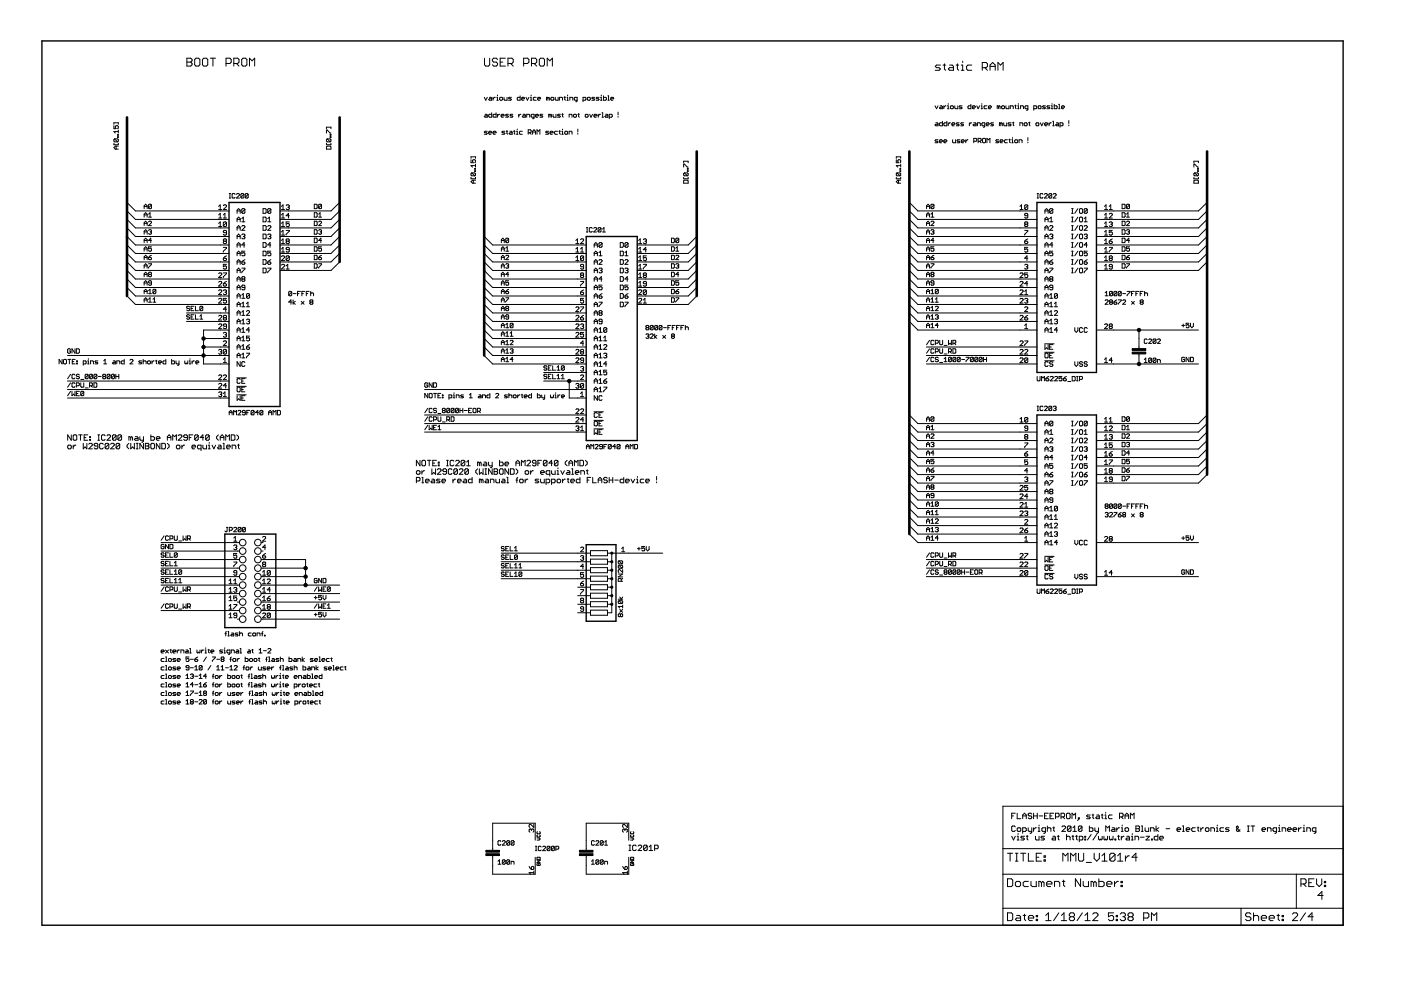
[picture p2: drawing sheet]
<svg xmlns="http://www.w3.org/2000/svg" width="297mm" height="210mm" viewBox="0 0 297 210" stroke-linecap="round" stroke-linejoin="round" font-family="sans-serif">
<g fill="#000" stroke="#000" stroke-width=".21">
<path d="M39.6 12.3v1.7zM39.6 12.3h.8zM39.6 13.2h.8zM40.4 12.3l.3 .3zM40.4 13.2l.3 .3zM39.6 14h.8zM40.7 12.6v.3zM40.7 12.9l-.3 .3zM40.7 13.5v.2zM40.7 13.7l-.3 .3zM41.3 12.6v1.1zM41.3 13.7l.2 .3z"/>
<path d="M41.5 12.3l-.2 .3zM41.5 14h.6zM41.5 12.3h.6zM42.1 14l.3-.3zM42.4 12.6v1.1zM42.1 12.3l.3 .3zM42.9 12.6v1.1zM42.9 13.7l.3 .3zM42.9 12.6l.3-.3zM43.2 14h.6zM43.2 12.3h.6zM43.8 14l.2-.3z"/>
<path d="M44 12.6v1.1zM43.8 12.3l.2 .3zM44.6 12.3h1.1zM45.1 12.3v1.7zM47.9 12.3v1.7zM47.9 12.3h.8zM48.7 12.3l.3 .3zM47.9 13.5h.8zM49 12.6v.6zM49 13.2l-.3 .3zM49.6 12.3v1.7zM49.6 12.3h.8z"/>
<path d="M50.1 13.5l.6 .5zM50.4 12.3l.3 .3zM49.6 13.5h.8zM50.7 12.6v.6zM50.7 13.2l-.3 .3zM51.2 12.6v1.1zM51.2 13.7l.3 .3zM51.5 12.3l-.3 .3zM51.5 14h.6zM51.5 12.3h.6zM52.1 14l.2-.3zM52.3 12.6v1.1z"/>
<path d="M52.1 12.3l.2 .3zM52.9 12.3v1.7zM52.9 12.3l.5 .6zM53.4 12.9l.6-.6zM54 12.3v1.7zM102.7 12.3v1.4zM102.7 13.7l.3 .3zM103 14h.5zM103.5 14l.3-.3zM103.8 12.3v1.4zM104.4 12.6v.3zM104.4 12.9l.3 .3z"/>
<path d="M104.7 12.3l-.3 .3zM104.7 13.2h.5zM104.4 13.7l.3 .3zM104.7 12.3h.5zM105.2 13.2l.3 .3zM104.7 14h.5zM105.2 12.3l.3 .3zM105.5 13.5v.2zM105.2 14l.3-.3zM106 12.3v1.7zM106 14h1.1zM106 13.2h.6z"/>
<path d="M106 12.3h1.1zM107.7 12.3v1.7zM107.7 12.3h.8zM108.3 13.5l.5 .5zM108.5 12.3l.3 .3zM107.7 13.5h.8zM108.8 12.6v.6zM108.8 13.2l-.3 .3zM111 12.3v1.7zM111 12.3h.9zM111.9 12.3l.2 .3zM111 13.5h.9z"/>
<path d="M112.1 12.6v.6zM112.1 13.2l-.2 .3zM112.7 12.3v1.7zM112.7 12.3h.8zM113.2 13.5l.6 .5zM113.5 12.3l.3 .3zM112.7 13.5h.8zM113.8 12.6v.6zM113.8 13.2l-.3 .3zM114.3 12.6v1.1zM114.3 13.7l.3 .3zM114.6 12.3l-.3 .3z"/>
<path d="M114.6 14h.6zM114.6 12.3h.6zM115.2 14l.2-.3zM115.4 12.6v1.1zM115.2 12.3l.2 .3zM116 12.3v1.7zM116 12.3l.6 .6zM116.6 12.9l.5-.6zM117.1 12.3v1.7zM198.3 14.9h.8zM198.3 14.1l.3-.3zM198.3 14.1l.3 .3z"/>
<path d="M198.6 13.8h.8zM199.4 14.6l-.3 .3zM198.6 14.4h.5zM199.1 14.4l.3 .2zM199.9 13.8h.6zM200.2 13.5v1.1zM200.2 14.6l.3 .3zM201.1 14.6l.2-.2zM201.3 13.8h.6zM201.1 14.6l.2 .3zM201.3 14.4h.9zM201.9 13.8l.3 .3z"/>
<path d="M202.2 14.1v.8zM201.3 14.9h.9zM202.7 13.8h.6zM203 13.5v1.1zM203 14.6l.3 .3zM203.8 13.8h.3zM203.8 14.9h.6zM204.1 13.8v1.1zM204.1 13v.3zM204.9 14.1v.5zM204.9 14.6l.3 .3zM204.9 14.1l.3-.3z"/>
<path d="M205.2 14.9h.8zM205.2 13.8h.8zM208.3 13.3v1.6zM208.3 13.3h.8zM208.8 14.4l.6 .5zM209.1 13.3l.3 .2zM208.3 14.4h.8zM209.4 13.5v.6zM209.4 14.1l-.3 .3zM209.9 13.8v1.1zM210.5 13.3l-.6 .5zM209.9 14.1h1.1z"/>
<path d="M210.5 13.3l.5 .5zM211 13.8v1.1zM211.6 13.3v1.6zM211.6 13.3l.5 .5zM212.1 13.8l.6-.5zM212.7 13.3v1.6zM24.4 31l-.2 .3zM24.2 30.4v.3zM24.2 29.6v.3zM24.3 29.4l-.1 .2zM24.2 27.9h.9zM24.2 26.6v.7z"/>
<path d="M24.2 27.3h.4zM24.2 26v.4zM24.2 29.9l.1 .2zM24.3 29.4h.6zM24.2 31.3l.2 .3zM24.4 31h.7zM24.2 27.9l.2 .3zM24.4 26.8v.2zM24.4 26.8l.2-.2zM24.6 31v.6zM24.4 27l.2 .3zM24.6 26.6h.3z"/>
<path d="M24.3 30.1h.6zM24.9 29.4l.2 .2zM24.3 29.4l.6 .7zM24.9 29v.1zM24.9 29h.2zM24.9 28.5v.2zM24.9 28.5h.2zM24.9 26.6l.2 .2zM24.4 31.6h.7zM25.1 30.4v.3zM24.2 30.7h.9zM25.1 29.6v.3z"/>
<path d="M25.1 29.9l-.2 .2zM24.9 29.1h.2zM25.1 29v.1zM24.9 28.7h.2zM25.1 28.5v.2zM25.1 27.6v.6zM25.1 26.8v.3zM24.9 27.3l.2-.2zM25.1 26v.4zM24.2 26h.9zM69.2 31.6h1zM69.2 31.2v.4z"/>
<path d="M69.2 30.4v.3zM69.2 29.6v.3zM69.2 29.6l.2-.2zM69.2 27.6v.6zM69.2 27.6h.2zM69.2 27v.3zM69.2 31.2l.2-.2zM69.2 29.9l.2 .2zM69.4 29.4h.6zM69.4 27.6l.6 .6zM69.4 31h.6zM69.4 30.1h.6z"/>
<path d="M70 29.4l.2 .2zM69.4 29.4l.6 .7zM70 29v.1zM70 29h.2zM70 28.5v.2zM70 28.5h.2zM70 28.2h.2zM70.2 31.2v.4zM70 31l.2 .2zM70.2 30.4v.3zM69.2 30.7h1zM70.2 29.6v.3z"/>
<path d="M70.2 29.9l-.2 .2zM70 29.1h.2zM70.2 29v.1zM70 28.7h.2zM70.2 28.5v.2zM70.2 27v.3zM69.2 27h1zM99.9 38.5l.3-.3zM99.9 37.6v.3zM99.9 36.8v.3zM99.9 36.8l.1-.1zM99.9 35.1h.9z"/>
<path d="M99.9 33.9v.6zM99.9 34.5h.4zM99.9 33.3v.3zM99.9 37.1l.1 .2zM100 36.7h.6zM99.9 38.5l.3 .3zM100.2 38.2h.6zM99.9 35.1l.3 .3zM100.2 34v.2zM100.2 34l.1-.1zM100.3 38.2v.6zM100.2 34.2l.1 .3z"/>
<path d="M100.3 33.9h.3zM100 37.3h.6zM100.6 36.7l.2 .1zM100 36.7l.6 .6zM100.6 36.2v.1zM100.6 36.2h.2zM100.6 35.7v.2zM100.6 35.7h.2zM100.6 33.9l.2 .1zM100.2 38.8h.6zM100.8 37.6v.3zM99.9 37.9h.9z"/>
<path d="M100.8 36.8v.3zM100.6 37.3l.2-.2zM100.6 36.3h.2zM100.8 36.2v.1zM100.6 35.9h.2zM100.8 35.7v.2zM100.8 34.8v.6zM100.8 34v.3zM100.8 34.3l-.2 .2zM100.8 33.3v.3zM99.9 33.3h.9zM102.7 20.6l.3 .7z"/>
<path d="M102.7 24.7l.1-.1zM102.7 28.5h.5zM102.7 28l.1-.2zM102.8 24.2h.4zM102.7 24.7l.1 .1zM102.8 24.6h.5zM102.7 28l.1 .2zM102.8 27.8h.5zM103.3 20.6l-.3 .7zM103.2 24.2l.1 .2zM103.3 28.3l-.1 .2zM102.8 28.2h.4z"/>
<path d="M103.3 24.4v.4zM102.8 24.8h.5zM103.2 28.2l.1 .1zM103.6 21.1l.2-.2zM103.6 24.4v.3zM103.6 24.4l.2-.2zM103.6 28v.3zM103.6 28l.2-.2zM103.8 20.6h.3zM103.6 21.1l.2 .2zM103.8 20.9h.4zM103.6 24.7l.2 .1z"/>
<path d="M103.8 24.2h.4zM103.6 28.3l.2 .2zM103.8 27.8h.3zM104.1 20.6l.1 .2zM103.8 28.5h.3zM104.1 27.8l.1 .2zM104.2 20.8v.5zM103.8 21.3h.4zM104.2 23.9v.9zM103.8 24.8h.4zM104.2 28v.2zM103.6 28.2h.6z"/>
<path d="M104.5 20.6v.7zM104.5 20.9l.4-.3zM104.5 24.4v.3zM104.5 24.4l.2-.2zM104.5 28v.3zM104.7 27.8l-.2 .2zM104.5 24.7l.2 .1zM104.7 24.2h.5zM104.5 28.3l.2 .2zM104.7 27.8h.3zM104.9 20.6h.1zM104.7 28.5h.3z"/>
<path d="M105 27.8l.2 .2zM105.2 23.9v.9zM104.7 24.8h.5zM105.2 28v.2zM104.5 28.2h.7zM105.3 20.6h.2zM105.3 21.3h.3zM105.5 20.6v.7zM105.5 20.2v.1zM105.5 24.2v.6zM105.5 24.6l.3-.4zM105.8 24.2h.1z"/>
<path d="M105.9 20.8v.3zM105.9 21.1l.2 .2zM106.1 21.3h.3zM105.9 20.8l.2-.2zM106.3 24.4v.3zM106.3 24.4l.1-.2zM106.4 21.3l.2-.2zM106.1 20.6h.3zM106.3 24.7l.1 .1zM106.4 24.2h.3zM106.4 28.5h.5zM106.4 28l.2-.2z"/>
<path d="M106.6 20.8v.3zM106.4 20.6l.2 .2zM106.4 28l.2 .2zM106.6 27.8h.4zM106.4 24.8h.3zM106.7 24.2l.2 .2zM106.9 20.6v.5zM106.9 21.1l.1 .2zM106.9 24.4v.2zM106.3 24.6h.6zM106.9 28.5l.1-.2zM106.6 28.2h.3z"/>
<path d="M107 21.3h.5zM106.9 28.2l.1 .1zM107.2 24.8h.5zM107.2 24.4l.1-.2zM107.2 24.4l.1 .2zM107.3 24.2h.5zM107.3 27.8h.4zM107.5 27.7v.6zM107.5 28.3l.2 .2zM107.5 20.6v.7zM107.7 24.8l.1-.1zM107.3 24.6h.4z"/>
<path d="M107.8 21.3h.5zM107.8 20.8l.1-.2zM107.7 24.6l.1 .1zM107.8 20.8l.1 .1zM107.9 20.6h.5zM107.9 28.3l.2-.1zM108.1 24.8h.5zM108.1 24.4l.2-.2zM108.1 27.8h.3zM107.9 28.3l.2 .2zM108.1 28.2h.5zM108.3 21.3l.1-.2z"/>
<path d="M107.9 20.9h.4zM108.1 24.4l.2 .2zM108.3 24.2h.4zM108.3 20.9l.1 .2zM108.4 27.8l.2 .2zM108.6 24.8l.1-.1zM108.3 24.6h.3zM108.6 28v.5zM108.1 28.5h.5zM108.6 24.6l.1 .1zM108.9 27.8h.3zM109 27.7v.6z"/>
<path d="M109 28.3l.2 .2zM109.5 27.8h.2zM109.5 28.5h.3zM109.7 20.8v.3zM109.7 20.8l.1-.2zM109.7 27.8v.7zM109.7 27.4v.1zM109.7 21.1l.1 .2zM109.8 20.6h.5zM110 24.2v.6zM110.3 24.2l-.3 .4zM110.1 28v.3z"/>
<path d="M110.1 28.3l.2 .2zM110.3 20.3v1zM109.8 21.3h.5zM110.3 24.2h.1zM110.3 27.8l-.2 .2zM110.3 28.5h.4zM110.6 20.8v.3zM110.6 20.8l.1-.2zM110.6 21.1l.1 .2zM110.7 20.6h.4zM110.7 24.7l.2-.1zM110.3 27.8h.4z"/>
<path d="M110.9 24.2h.3zM110.7 24.7l.2 .1zM110.9 24.6h.5zM110.7 21.3h.4zM111.1 20.6l.1 .2zM111.2 20.8v.1zM110.6 20.9h.6zM111.2 24.2l.2 .2zM111.4 24.4v.4zM110.9 24.8h.5zM111.5 20.6l.3 .7zM111.7 24.2v.6z"/>
<path d="M111.7 24.2h.4zM112.1 20.6l-.3 .7zM112 27.5v1zM112 27.5h.5zM112.1 24.2l.2 .2zM112.3 28.2l.3 .3zM112.3 24.4v.4zM112.5 20.6h.1zM112.5 21.3h.3zM112.5 27.5l.1 .2zM112 28.2h.5zM112.6 20.6v.7z"/>
<path d="M112.6 20.2v.1zM112.6 24.4v.3zM112.6 24.7l.2 .1zM112.6 27.7v.3zM112.6 28l-.1 .2zM112.8 24.2l-.2 .2zM112.8 24.8h.4zM112.9 25.2h.2zM112.9 27.8v.7zM113.2 27.5l-.3 .3zM112.9 28h.6zM113.1 20.8v.3z"/>
<path d="M113.1 21.1l.1 .2zM113.1 25.2l.1-.2zM113.2 20.6l-.1 .2zM113.2 21.3h.5zM113.2 27.5l.3 .3zM113.2 24.2v.8zM112.8 24.2h.4zM113.5 24.4v.3zM113.5 24.4l.2-.2zM113.5 27.8v.7zM113.2 20.6h.5zM113.5 24.7l.2 .1z"/>
<path d="M113.7 24.2h.3zM113.9 27.5v1zM113.9 27.5l.2 .3zM114 20.8v.3zM114 20.8l.1-.2zM113.7 24.8h.3zM114 24.2l.1 .2zM114 21.1l.1 .2zM114.1 20.6h.4zM114.1 24.4v.2zM113.5 24.6h.6zM114.1 27.8l.4-.3z"/>
<path d="M114.1 21.3h.4zM114.5 20.6l.1 .2zM114.5 24.8h.4zM114.5 24.4l.1-.2zM114.5 27.5v1zM114.6 20.8v.1zM114 20.9h.6zM114.5 24.4l.1 .2zM114.6 24.2h.5zM114.9 24.8l.2-.1zM114.6 24.6h.3zM114.9 24.6l.2 .1z"/>
<path d="M115.7 28.5h.5zM115.7 28l.2-.2zM115.9 20.6v.7zM115.9 20.6h.1zM115.7 28l.2 .2zM115.9 27.8h.4zM116 20.6l.2 .2zM116.2 20.8v.5zM116.2 20.8l.1-.2zM116.3 28.3l-.1 .2zM115.9 28.2h.3zM116.3 20.6l.2 .2z"/>
<path d="M116.3 24.2v.6zM116.3 24.2h.2zM116.2 28.2l.1 .1zM116.5 20.8v.5zM116.5 24.2l.1 .2zM116.6 24.4v.4zM116.6 24.4l.2-.2zM116.6 28v.3zM116.8 27.8l-.2 .2zM116.8 20.8v.3zM116.8 21.1l.1 .2zM116.8 24.2l.1 .2z"/>
<path d="M116.6 28.3l.2 .2zM116.8 27.8h.3zM116.9 21.3h.4zM116.9 20.6l-.1 .2zM116.9 24.4v.4zM116.8 28.5h.3zM117.1 27.8l.2 .2zM117.3 21.3l.1-.2zM116.9 20.6h.4zM117.3 24.2v.5zM117.3 24.7l.1 .1zM117.3 28v.2z"/>
<path d="M116.6 28.2h.7zM117.4 20.8v.3zM117.3 20.6l.1 .2zM117.4 24.8h.5zM117.6 28v.3zM117.6 28.3l.1 .2zM117.7 20.6v.5zM117.7 21.1l.2 .2zM117.7 27.8l-.1 .2zM117.7 28.5h.5zM117.9 21.3h.4zM117.9 24.2v.6z"/>
<path d="M118.2 24.8h.5zM118.2 24.4l.1-.2zM117.7 27.8h.5zM118.3 20.6v.7zM118.2 24.4l.1 .2zM118.3 24.2h.5zM118.5 27.8h.3zM118.6 20.6v.7zM118.6 20.6h.5zM118.7 24.8l.1-.1zM118.3 24.6h.4zM118.7 27.7v.6z"/>
<path d="M118.7 28.3l.1 .2zM118.7 24.6l.1 .1zM119.1 24.2h.3zM119.1 27.8h.2zM119.1 28.5h.3zM119.1 20.6l.2 .2zM119.3 20.8v.5zM119.3 24.1v.6zM119.3 24.7l.1 .1zM119.3 27.8v.7zM119.3 27.4v.1zM119.6 20.6h.3z"/>
<path d="M119.7 20.5v.6zM119.7 21.1l.2 .2zM119.7 28v.3zM119.7 28.3l.2 .2zM119.9 28.5h.3zM119.9 27.8l-.2 .2zM120.2 20.6h.2zM120.2 21.3h.3zM120.4 28.3l-.2 .2zM119.9 27.8h.3zM120.4 20.6v.7zM120.4 20.2v.1z"/>
<path d="M120.4 28v.3zM120.2 27.8l.2 .2zM120.7 24.2v.6zM120.7 24.2h.4zM120.7 27.8v.7zM120.7 27.8h.4zM120.8 20.6v.7zM120.8 20.6h.5zM121.1 24.2l.2 .2zM121.1 27.8l.2 .2zM121.3 20.6l.2 .2zM121.3 24.4v.4z"/>
<path d="M121.3 28v.5zM121.5 20.8v.5zM121.6 24.4v.3zM121.6 24.7l.1 .1zM121.7 20.8v.3zM121.7 21.1l.2 .2zM121.7 24.8h.4zM121.7 24.2l-.1 .2zM121.9 20.6l-.2 .2zM121.9 21.3h.5zM122.1 21.6h.1zM122.1 24.8l.1-.1z"/>
<path d="M121.7 24.2h.4zM122.4 21.4l-.2 .2zM122.2 24.4v.3zM122.1 24.2l.1 .2zM122.4 20.6v.8zM121.9 20.6h.5zM122.5 24.2h.3zM122.5 28.3v.2zM122.5 27.4v.6zM122.7 24.1v.6zM122.7 24.7l.1 .1zM123.6 20.6v1z"/>
<path d="M123.6 20.6h.5zM124.1 20.6l.1 .2zM123.6 21.3h.5zM124.1 24.4v.3zM124.1 24.7l.1 .1zM124.2 20.8v.3zM124.2 21.1l-.1 .2zM124.2 24.8h.3zM124.2 24.2l-.1 .2zM124.5 20.8v.3zM124.5 21.1l.2 .2zM124.5 24.8l.2-.1z"/>
<path d="M124.2 24.2h.3zM124.7 21.3h.3zM124.7 20.6l-.2 .2zM124.7 24.4v.3zM124.5 24.2l.2 .2zM125 21.3l.2-.2zM124.7 20.6h.3zM125 24.2l.3 .6zM125.2 20.8v.3zM125 20.6l.2 .2zM125.6 24.2l-.3 .6zM125.5 21.3h.4z"/>
<path d="M125.5 20.8l.1-.2zM125.5 20.8l.1 .1zM125.6 20.6h.5zM125.9 21.3l.2-.2zM125.6 20.9h.3zM125.9 24.4v.3zM125.9 24.4l.2-.2zM125.9 20.9l.2 .2zM125.9 24.7l.2 .1zM126.1 24.2h.3zM126.4 21.3h.5zM126.4 20.8l.2-.2z"/>
<path d="M126.1 24.8h.3zM126.4 24.2l.2 .2zM126.4 20.8l.2 .1zM126.6 20.6h.4zM126.6 24.4v.2zM125.9 24.6h.7zM126.8 24.2v.6zM126.8 24.6l.4-.4zM126.9 21.3l.1-.2zM126.6 20.9h.3zM126.9 20.9l.1 .2zM127.2 24.2h.1z"/>
<path d="M127.3 20.6h.2zM127.3 21.3h.3zM127.5 20.6v.7zM127.5 20.2v.1zM127.6 23.9h.2zM127.6 24.8h.4zM127.8 23.9v.9zM128 20.3v1zM128 21.3h.4zM128.2 24.7l.2-.1zM128.4 21.3l.2-.2zM128 20.6h.4z"/>
<path d="M128.4 24.2h.3zM128.2 24.7l.2 .1zM128.4 24.6h.5zM128.6 20.8v.3zM128.4 20.6l.2 .2zM128.7 24.2l.2 .2zM128.9 20.3h.1zM128.9 21.3h.3zM128.9 24.4v.4zM128.4 24.8h.5zM129 20.3v1zM129.2 24.2v1z"/>
<path d="M129.2 24.2h.4zM129.5 20.8v.3zM129.5 20.8l.1-.2zM129.5 21.1l.1 .2zM129.6 20.6h.4zM129.6 24.2l.2 .2zM129.2 24.8h.4zM129.8 24.4v.3zM129.6 24.8l.2-.1zM129.6 21.3h.4zM130 20.6l.1 .2zM130.1 20.8v.1z"/>
<path d="M129.5 20.9h.6zM131 24.7v.1zM131 23.8v.6zM144.9 38.8h1zM144.9 38.4v.4zM144.9 37.6v.3zM144.9 36.8v.3zM144.9 36.8l.2-.1zM144.9 34.8v.6zM144.9 34.8h.2zM144.9 34.2v.3zM144.9 38.4l.2-.2z"/>
<path d="M144.9 37.1l.2 .2zM145.1 36.7h.6zM145.1 34.8l.6 .6zM145.1 38.2h.6zM145.1 37.3h.6zM145.7 36.7l.2 .1zM145.1 36.7l.6 .6zM145.7 36.2v.1zM145.7 36.2h.2zM145.7 35.7v.2zM145.7 35.7h.2zM145.7 35.4h.2z"/>
<path d="M145.9 38.4v.4zM145.7 38.2l.2 .2zM145.9 37.6v.3zM144.9 37.9h1zM145.9 36.8v.3zM145.7 37.3l.2-.2zM145.7 36.3h.2zM145.9 36.2v.1zM145.7 35.9h.2zM145.9 35.7v.2zM145.9 34.2v.3zM144.9 34.2h1z"/>
<path d="M190 38.5l.3-.3zM190 37.6v.3zM190 36.8v.3zM190 36.8l.2-.1zM190 35.1h1zM190 33.9v.6zM190 34.5h.5zM190 33.3v.3zM190 37.1l.2 .2zM190.2 36.7h.6zM190 38.5l.3 .3zM190.3 38.2h.7z"/>
<path d="M190 35.1l.3 .3zM190.3 34v.2zM190.3 34l.2-.1zM190.5 38.2v.6zM190.3 34.2l.2 .3zM190.5 33.9h.3zM190.2 37.3h.6zM190.8 36.7l.2 .1zM190.2 36.7l.6 .6zM190.8 36.2v.1zM190.8 36.2h.2zM190.8 35.7v.2z"/>
<path d="M190.8 35.7h.2zM190.8 33.9l.2 .1zM190.3 38.8h.7zM191 37.6v.3zM190 37.9h1zM191 36.8v.3zM191 37.1l-.2 .2zM190.8 36.3h.2zM191 36.2v.1zM190.8 35.9h.2zM191 35.7v.2zM191 34.8v.6z"/>
<path d="M191 34v.3zM191 34.3l-.2 .2zM191 33.3v.3zM190 33.3h1zM198.2 22.4l.4 .7zM198.2 26.5l.2-.1zM198.2 30.3h.5zM198.4 29.6l-.2 .2zM198.4 26h.3zM198.2 26.5l.2 .2zM198.4 26.4h.5zM198.2 29.8l.2 .2z"/>
<path d="M198.4 29.6h.5zM198.9 22.4l-.3 .7zM198.7 26l.2 .2zM198.7 30.3l.2-.2zM198.4 30h.3zM198.9 26.2v.5zM198.4 26.7h.5zM198.7 30l.2 .1zM199.2 22.9l.1-.2zM199.2 26.2v.3zM199.2 26.2l.1-.2zM199.2 29.8v.3z"/>
<path d="M199.2 29.8l.1-.2zM199.3 22.4h.3zM199.2 22.9l.1 .2zM199.3 22.7h.5zM199.2 26.5l.1 .2zM199.3 26h.5zM199.2 30.1l.1 .2zM199.3 29.6h.3zM199.6 22.4l.2 .2zM199.3 30.3h.3zM199.6 29.6l.2 .2zM199.8 22.6v.5z"/>
<path d="M199.3 23.1h.5zM199.8 25.7v1zM199.3 26.7h.5zM199.8 29.8v.2zM199.2 30h.6zM200.1 22.4v.7zM200.1 22.7l.3-.3zM200.1 26.2v.3zM200.1 26.2l.2-.2zM200.1 29.8v.3zM200.1 29.8l.2-.2zM200.1 26.5l.2 .2z"/>
<path d="M200.3 26h.4zM200.1 30.1l.2 .2zM200.3 29.6h.3zM200.4 22.4h.2zM200.3 30.3h.3zM200.6 29.6l.1 .2zM200.7 25.7v1zM200.3 26.7h.4zM200.7 29.8v.2zM200.1 30h.6zM200.9 22.4h.1zM200.9 23.1h.3z"/>
<path d="M201 22.4v.7zM201 22v.1zM201 26v.7zM201 26.4l.4-.4zM201.4 26h.1zM201.5 22.6v.3zM201.5 22.9l.2 .2zM201.7 23.1h.3zM201.7 22.4l-.2 .2zM201.8 26.2v.3zM201.8 26.2l.2-.2zM202 23.1l.1-.2z"/>
<path d="M201.7 22.4h.3zM201.8 26.5l.2 .2zM202 26h.3zM202 29.6v.5zM202 30.1l.1 .2zM202.1 30.3h.5zM202.1 22.6v.3zM202 22.4l.1 .2zM202 26.7h.3zM202.3 26l.1 .2zM202.4 22.4v.5zM202.4 22.9l.2 .2z"/>
<path d="M202.4 26.2v.2zM201.8 26.4h.6zM202.6 23.1h.5zM202.6 29.6v.7zM202.8 26.7h.4zM202.8 26.2l.1-.2zM202.8 26.2l.1 .2zM202.9 26h.5zM202.9 30.3h.5zM203 29.6l-.1 .2zM202.9 29.8l.1 .2zM203 29.6h.5z"/>
<path d="M203.1 22.4v.7zM203.4 26.5l-.2 .2zM202.9 26.4h.3zM203.4 23.1h.4zM203.4 22.6l.1-.2zM203.2 26.4l.2 .1zM203.4 30.3l.1-.2zM203 30h.4zM203.4 22.6l.1 .1zM203.5 22.4h.5zM203.4 30l.1 .1zM203.7 26.7h.4z"/>
<path d="M203.7 26.2l.1-.2zM204 22.9l-.2 .2zM203.5 22.7h.3zM203.7 26.2l.1 .2zM203.8 26h.5zM203.8 29.8v.3zM204 29.6l-.2 .2zM203.8 22.7l.2 .2zM203.8 30.1l.2 .2zM204 29.6h.3zM204.3 26.5l-.2 .2zM203.8 26.4h.3z"/>
<path d="M204.1 26.4l.2 .1zM204 30.3h.3zM204.3 29.6l.1 .2zM204.4 29.8v.2zM203.8 30h.6zM204.8 29.6v.7zM205.1 29.6l-.3 .4zM205.1 29.6h.1zM205.2 22.6v.3zM205.2 22.6l.2-.2zM205.2 22.9l.2 .2zM205.4 22.4h.4z"/>
<path d="M205.5 26v.7zM205.5 26.4l.3-.4zM205.8 22.1v1zM205.4 23.1h.4zM205.8 26h.2zM206.2 22.6v.3zM206.2 22.6l.1-.2zM206.2 22.9l.1 .2zM206.3 22.4h.3zM206.3 26.5l.2-.1zM206.5 26h.3zM206.3 26.5l.2 .2z"/>
<path d="M206.5 26.4h.4zM206.5 29.3v1zM206.5 29.3h.4zM206.3 23.1h.3zM206.6 22.4l.2 .2zM206.8 22.6v.1zM206.2 22.7h.6zM206.8 26l.1 .2zM206.9 26.2v.5zM206.5 26.7h.4zM206.9 29.3l.2 .2zM206.5 30h.4z"/>
<path d="M207.1 22.4l.3 .7zM207.1 29.5v.3zM207.1 29.8l-.2 .2zM207.2 26v.7zM207.2 26h.5zM207.7 22.4l-.3 .7zM207.4 29.3v1zM207.4 29.3h.5zM207.7 26l.2 .2zM207.7 30l.3 .3zM207.9 26.2v.5zM207.9 29.3l.1 .2z"/>
<path d="M207.4 30h.5zM208 22.4h.2zM208 23.1h.3zM208 29.5v.3zM207.9 30l.1-.2zM208.2 22.4v.7zM208.2 22v.1zM208.2 26.2v.3zM208.2 26.5l.1 .2zM208.3 26l-.1 .2zM208.3 26.7h.5zM208.3 29.5v.6z"/>
<path d="M208.3 30.1l.2 .2zM208.5 27h.1zM208.3 29.5l.2-.2zM208.5 30.3h.3zM208.6 22.6v.3zM208.6 22.9l.2 .2zM208.6 27l.2-.2zM208.8 22.4l-.2 .2zM208.8 23.1h.5zM208.8 26v.8zM208.3 26h.5zM208.5 29.3h.3z"/>
<path d="M208.8 30.3l.2-.2zM209 29.5v.6zM208.8 29.3l.2 .2zM209.1 26.2v.3zM209.1 26.2l.2-.2zM208.8 22.4h.5zM209.1 26.5l.2 .2zM209.3 26h.3zM209.3 29.3v1zM209.3 29.3l.3 .3zM209.6 22.6v.3zM209.6 22.6l.1-.2z"/>
<path d="M209.3 26.7h.3zM209.6 26l.1 .2zM209.6 29.6l.3-.3zM209.6 22.9l.1 .2zM209.7 22.4h.3zM209.7 26.2v.2zM209.1 26.4h.6zM209.9 29.3v1zM209.7 23.1h.3zM210 22.4l.2 .2zM210 26.7h.5zM210 26.2l.2-.2z"/>
<path d="M210.2 22.6v.1zM209.6 22.7h.6zM210 26.2l.2 .2zM210.2 26h.4zM210.6 26.5l-.1 .2zM210.2 26.4h.3zM210.5 26.4l.1 .1zM211.1 30.3h.5zM211.3 29.6l-.2 .2zM211.1 29.8l.2 .2zM211.3 29.6h.4zM211.4 22.4v.7z"/>
<path d="M211.4 22.4h.2zM211.6 22.4l.1 .2zM211.6 30.3l.1-.2zM211.3 30h.3zM211.7 22.6v.5zM211.7 22.6l.2-.2zM211.6 30l.1 .1zM211.9 22.4l.1 .2zM211.9 26v.7zM211.9 26h.1zM212 22.6v.5zM212 26l.2 .2z"/>
<path d="M212 29.8v.3zM212.2 29.6l-.2 .2zM212.2 26.2v.5zM212.2 26.2l.2-.2zM212 30.1l.2 .2zM212.2 29.6h.3zM212.4 22.6v.3zM212.4 22.9l.1 .2zM212.4 26l.1 .2zM212.5 23.1h.3zM212.5 22.4l-.1 .2zM212.5 26.2v.5z"/>
<path d="M212.2 30.3h.3zM212.5 29.6l.2 .2zM212.7 29.8v.2zM212 30h.7zM212.8 26v.5zM212.8 26.5l.2 .2zM212.8 23.1l.2-.2zM212.5 22.4h.3zM213 22.6v.3zM212.8 22.4l.2 .2zM213 26.7h.4zM213 29.8v.3z"/>
<path d="M213 30.1l.1 .2zM213.1 29.6l-.1 .2zM213.1 30.3h.5zM213.3 22.4v.5zM213.3 22.9l.1 .2zM213.4 23.1h.5zM213.4 26v.7zM213.1 29.6h.5zM213.7 26.7h.5zM213.7 26.2l.2-.2zM213.9 22.4v.7zM213.7 26.2l.2 .2z"/>
<path d="M213.9 26h.5zM213.9 29.6h.3zM214.1 29.5v.6zM214.1 30.1l.1 .2zM214.2 22.4v.7zM214.2 22.4h.5zM214.4 26.5l-.2 .2zM213.9 26.4h.3zM214.2 26.4l.2 .1zM214.5 29.6h.2zM214.5 30.3h.3zM214.7 26h.3z"/>
<path d="M214.7 29.6v.7zM214.7 29.2v.1zM214.7 22.4l.1 .2zM214.8 22.6v.5zM214.8 25.9v.6zM214.8 26.5l.2 .2zM215.1 22.4h.4zM215.1 29.8v.3zM215.1 30.1l.2 .2zM215.3 22.3v.6zM215.3 22.9l.2 .2zM215.3 30.3h.3z"/>
<path d="M215.3 29.6l-.2 .2zM215.6 30.3l.2-.2zM215.3 29.6h.3zM215.8 22.4h.1zM215.8 23.1h.3zM215.8 29.8v.3zM215.6 29.6l.2 .2zM215.9 22.4v.7zM215.9 22v.1zM216.1 29.6v.7zM216.1 29.6h.4zM216.2 26v.7z"/>
<path d="M216.2 26h.5zM216.4 22.4v.7zM216.4 22.4h.4zM216.5 29.6l.2 .2zM216.7 26l.1 .2zM216.7 29.8v.5zM216.8 22.4l.2 .2zM216.8 26.2v.5zM217 22.6v.5zM217.1 26.2v.3zM217.1 26.5l.2 .2zM217.3 22.6v.3z"/>
<path d="M217.3 22.9l.2 .2zM217.3 26.7h.3zM217.1 26.2l.2-.2zM217.5 22.4l-.2 .2zM217.5 23.1h.4zM217.6 23.4h.2zM217.8 26.5l-.2 .2zM217.3 26h.3zM217.8 23.4l.1-.2zM217.8 26.2v.3zM217.6 26l.2 .2zM217.9 22.4v.8z"/>
<path d="M217.5 22.4h.4zM217.9 30.1v.2zM217.9 29.2v.6zM218.1 26h.3zM218.2 25.9v.6zM218.2 26.5l.2 .2zM219.2 22.4v1zM219.2 22.4h.4zM219.6 22.4l.2 .2zM219.2 23.1h.4zM219.6 26.2v.3zM219.6 26.5l.2 .2z"/>
<path d="M219.8 22.6v.3zM219.8 22.9l-.2 .2zM219.8 26.7h.3zM219.8 26l-.2 .2zM220.1 22.6v.3zM220.1 22.9l.2 .2zM220.3 26.5l-.2 .2zM219.8 26h.3zM220.3 23.1h.3zM220.3 22.4l-.2 .2zM220.3 26.2v.3zM220.1 26l.2 .2z"/>
<path d="M220.6 23.1l.1-.2zM220.3 22.4h.3zM220.6 26l.3 .7zM220.7 22.6v.3zM220.6 22.4l.1 .2zM221.2 26l-.3 .7zM221 23.1h.5zM221 22.6l.2-.2zM221 22.6l.2 .1zM221.2 22.4h.5zM221.5 26.2v.3zM221.5 26.2l.2-.2z"/>
<path d="M221.5 23.1l.2-.2zM221.2 22.7h.3zM221.5 22.7l.2 .2zM221.5 26.5l.2 .2zM221.7 26h.3zM221.9 23.1h.5zM221.9 22.6l.2-.2zM221.7 26.7h.3zM222 26l.1 .2zM221.9 22.6l.2 .1zM222.1 22.4h.5zM222.1 26.2v.2z"/>
<path d="M221.5 26.4h.6zM222.4 26v.7zM222.4 26.4l.3-.4zM222.4 23.1l.2-.2zM222.1 22.7h.3zM222.4 22.7l.2 .2zM222.7 26h.2zM222.9 22.4h.2zM222.9 23.1h.3zM223.1 22.4v.7zM223.1 22v.1zM223.2 25.7h.1z"/>
<path d="M223.2 26.7h.3zM223.3 25.7v1zM223.5 22.1v1zM223.5 23.1h.5zM223.8 26.5l.2-.1zM224 23.1l.1-.2zM223.5 22.4h.5zM224 26h.3zM223.8 26.5l.2 .2zM224 26.4h.4zM224.1 22.6v.3zM224 22.4l.1 .2z"/>
<path d="M224.3 26l.1 .2zM224.4 22.1h.2zM224.4 23.1h.3zM224.4 26.2v.5zM224 26.7h.4zM224.6 22.1v1zM224.7 26v1zM224.7 26h.5zM225.1 22.6v.3zM225.1 22.6l.1-.2zM225.1 22.9l.1 .2zM225.2 22.4h.3z"/>
<path d="M225.2 26l.2 .2zM224.7 26.7h.5zM225.4 26.2v.3zM225.4 26.5l-.2 .2zM225.2 23.1h.3zM225.5 22.4l.2 .2zM225.7 22.6v.1zM225.1 22.7h.6zM226.6 26.5v.2zM226.6 25.6v.6zM253.1 38.8h1zM253.1 38.4v.4z"/>
<path d="M253.1 37.6v.3zM253.1 36.8v.3zM253.1 36.8l.2-.1zM253.1 34.8v.6zM253.1 34.8h.2zM253.1 34.2v.3zM253.1 38.4l.2-.2zM253.1 37.1l.2 .2zM253.3 36.7h.6zM253.3 34.8l.6 .6zM253.3 38.2h.6zM253.3 37.3h.6z"/>
<path d="M253.9 36.7l.2 .1zM253.3 36.7l.6 .6zM253.9 36.2v.1zM253.9 36.2h.2zM253.9 35.7v.2zM253.9 35.7h.2zM253.9 35.4h.2zM254.1 38.4v.4zM253.9 38.2l.2 .2zM254.1 37.6v.3zM253.1 37.9h1zM254.1 36.8v.3z"/>
<path d="M253.9 37.3l.2-.2zM253.9 36.3h.2zM254.1 36.2v.1zM253.9 35.9h.2zM254.1 35.7v.2zM254.1 34.2v.3zM253.1 34.2h1zM26.9 42.9l1.8 1.8zM26.9 44.7l1.8 1.8zM26.9 46.5l1.8 1.8zM26.9 48.3l1.8 1.8zM26.9 50.1l1.8 1.8z"/>
<path d="M26.9 51.9l1.8 1.8zM26.9 53.7l1.8 1.8zM26.9 55.5l1.8 1.8zM26.9 57.3l1.8 1.9zM26.9 59.2l1.8 1.8zM28.7 44.7h18.1zM28.7 46.5h18.1zM28.7 48.3h18.1zM28.7 50.1h18.1zM28.7 51.9h18.1zM28.7 53.7h18.1zM28.7 55.5h18.1z"/>
<path d="M28.7 57.3h18.1zM28.7 59.2h18.1zM30.6 43.6v.6zM30.6 43.6l.3-.3zM30.6 43.8h.6zM30.6 45.4v.6zM30.9 45.1l-.3 .3zM30.6 45.6h.6zM30.6 47.2v.6zM30.6 47.2l.3-.3zM30.6 47.4h.6zM30.6 49v.7z"/>
<path d="M30.6 49l.3-.3zM30.6 49.2h.6zM30.6 50.8v.7zM30.6 50.8l.3-.3zM30.6 51h.6zM30.6 52.6v.7zM30.6 52.6l.3-.3zM30.6 52.8h.6zM30.6 54.4v.7zM30.6 54.4l.3-.3zM30.6 54.6h.6zM30.6 56.2v.7z"/>
<path d="M30.6 56.2l.3-.3zM30.6 56.4h.6zM30.6 58v.7zM30.6 58l.3-.3zM30.6 58.2h.6zM30.6 59.8l.3-.3zM30.9 43.3l.3 .3zM30.9 45.1l.3 .3zM30.9 46.9l.3 .3zM30.9 48.7l.3 .3zM30.9 50.5l.3 .3zM30.9 52.3l.3 .3z"/>
<path d="M30.9 54.1l.3 .3zM30.9 55.9l.3 .3zM30.9 57.7l.3 .3zM30.9 59.5l.3 .3zM31.2 43.6v.6zM31.2 45.4v.6zM31.2 47.2v.6zM31.2 49v.7zM31.2 50.8v.7zM31.2 52.6v.7zM31.2 54.4v.7zM31.2 56.2v.7z"/>
<path d="M31.2 58v.7zM31.2 59.8v.7zM31.5 43.5v.6zM31.5 43.5l.1-.2zM32.1 43.5l-.6 .6zM31.5 45.4l.3-.3zM31.5 46h.6zM31.5 47.8l.6-.6zM31.6 48.7l-.1 .2zM31.5 51h.6zM31.5 52.3v.5zM31.5 52.8l.3-.2z"/>
<path d="M31.5 54.6v.3zM31.5 54.9l.1 .2zM31.5 55.9h.6zM31.5 56.7v.2zM31.6 57.7l-.1 .2zM31.5 58.4v.1zM31.6 58.2l-.1 .2zM31.5 57.9v.1zM31.5 59.7v.1zM31.5 59.8l.1 .2zM31.6 43.3h.4zM31.5 44.1l.1 .1z"/>
<path d="M31.6 46.9l-.1 .2zM31.6 48.7h.4zM31.5 49.5l.1 .2zM31.5 53.1l.1 .2zM31.6 55.1h.4zM31.6 57.7h.4zM31.5 58.5l.1 .2zM31.5 58l.1 .2zM31.6 58.2h.4zM31.6 59.5l-.1 .2zM31.8 45.1v.9zM31.8 52.6h.2z"/>
<path d="M31.8 54.3l-.3 .3zM32 43.3l.1 .2zM31.6 44.2h.4zM31.6 46.9h.4zM32 48.7l.1 .2zM31.8 49.2h.2zM32 49.2l.1 .1zM31.6 49.7h.4zM32 50.5v1zM32 50.5l-.5 .5zM32 52.6l.1 .2zM31.6 53.3h.4z"/>
<path d="M32 55.1l.1-.2zM31.5 54.6h.5zM32 57.7l.1 .2zM32 58.2l.1 .2zM31.6 58.7h.4zM31.6 59.5h.4zM32.1 43.5v.6zM32.1 44.1l-.1 .1zM31.5 47.8h.6zM32.1 47.1v.1zM32 46.9l.1 .2zM32.1 48.9v.1z"/>
<path d="M32.1 49l-.1 .2zM32.1 49.3v.2zM32.1 49.5l-.1 .2zM31.5 52.3h.6zM32.1 52.8v.3zM32.1 53.1l-.1 .2zM31.8 54.3l.3-.2zM32.1 54.7v.2zM32 54.6l.1 .1zM32.1 55.9v.2zM32.1 56.1l-.6 .6zM32.1 57.9v.1z"/>
<path d="M32.1 58l-.1 .2zM32.1 58.4v.1zM32.1 58.5l-.1 .2zM32 59.5l.1 .2zM46.4 47.4l.3-.3zM46.4 48h.6zM46.4 45.6l.3-.4zM46.4 46.2h.6zM46.7 43.4l-.3 .4zM46.4 44.4h.6zM46.4 58.8l.6-.6zM46.5 59.7l-.1 .1z"/>
<path d="M46.4 58l.1-.1zM46.7 47.1v.9zM46.7 45.2v1zM46.7 43.4v1zM46.8 57.3h1.8zM46.8 55.5h1.8zM46.8 53.7h1.8zM46.8 51.9h1.8zM46.8 50.1h1.8zM46.8 48.3h1.8zM46.8 46.5h1.8zM46.8 44.7h1.8z"/>
<path d="M46.8 59.2h1.8zM46.5 59.7h.4zM46.5 57.9h.4zM47 59.8v.2zM46.9 59.7l.1 .1zM46.4 58.8h.6zM47 58v.2zM46.9 57.9l.1 .1zM47.3 56v.6zM47.3 56.6l.4-.2zM47.3 54.8v.3zM47.3 55.1l.2 .1z"/>
<path d="M47.3 52.5h.7zM47.3 53.3v.1zM47.3 50.8l.2-.1zM47.3 51.3v.2zM47.3 51.3l.2-.2zM47.3 50.8v.2zM47.3 49.7l.2 .1zM47.3 49v.2zM47.3 49.2l.2 .1zM47.3 47.2v.7zM47.3 47.2l.2-.1zM47.3 47.9l.7-.7z"/>
<path d="M47.7 45.2l-.4 .4zM47.3 46.2h.7zM47.3 44.4l.7-.6zM47.3 57.9h.7zM47.3 58.7v.1zM47.3 56.9l.2 .1zM47.5 55.2h.4zM47.5 50.7h.4zM47.3 51.5l.2 .1zM47.3 51l.2 .1zM47.5 51.1h.4zM47.5 49.8h.4z"/>
<path d="M47.5 48.9l-.2 .1zM47.5 49.3h.5zM47.5 47.1h.4zM47.3 47.9l.2 .1zM47.5 43.4l-.2 .2zM47.7 56.4h.2zM47.7 54.4l-.4 .4zM47.7 45.2v1zM47.3 60.2l.4-.4zM47.9 56.4l.1 .2zM47.5 57h.4zM47.9 55.2l.1-.1z"/>
<path d="M47.3 54.8h.6zM47.9 50.7l.1 .1zM47.9 51.1l.1 .2zM47.5 51.6h.4zM47.9 49.8l.1-.1zM47.5 48.9h.4zM47.9 47.1l.1 .1zM47.5 48h.4zM47.5 43.4h.4zM47.3 56h.7zM48 56.6v.3zM48 56.9l-.1 .1z"/>
<path d="M47.7 54.4l.3-.2zM48 54.9v.2zM47.9 54.8l.1 .1zM48 52.5v.1zM47.3 53.3l.7-.7zM48 50.8v.2zM47.9 51.1l.1-.1zM48 51.3v.2zM48 51.5l-.1 .1zM48 49v.7zM47.9 48.9l.1 .1zM48 47.2v.7z"/>
<path d="M47.9 48l.1-.1zM47.3 44.4h.7zM48 43.6v.2zM47.9 43.4l.1 .2zM47.7 59.8l.3-.1zM48 57.9v.1zM48 58l-.7 .7zM48.6 42h.3zM48.6 41h.3zM48.7 41v1zM49.2 41.2v.6zM49.2 41.8l.2 .2z"/>
<path d="M49.4 41l-.2 .2zM49.4 42h.3zM49.4 41h.3zM49.7 42l.1-.2zM49.7 41l.1 .2zM50.1 42l.7-.6zM50.3 57.2v.6zM50.6 56.9l-.3 .3zM50.3 57.3h.6zM50.3 55.4v.6zM50.3 55.4l.3-.3zM50.3 55.5h.6z"/>
<path d="M50.3 53.6v.6zM50.3 53.6l.3-.3zM50.3 53.7h.6zM50.3 51.8v.6zM50.6 51.4l-.3 .4zM50.3 51.9h.6zM50.3 50v.6zM50.6 49.6l-.3 .4zM50.3 50.1h.6zM50.3 48.2v.6zM50.6 47.8l-.3 .4zM50.3 48.3h.6z"/>
<path d="M50.3 46.4v.6zM50.3 46.4l.3-.4zM50.3 46.5h.6zM50.3 44.6v.6zM50.3 44.6l.3-.4zM50.3 44.7h.6zM50.3 59v.6zM50.6 58.7l-.3 .3zM50.3 59.2h.6zM50.3 41l-.2 .2zM50.6 56.9l.3 .3zM50.6 55.1l.3 .3z"/>
<path d="M50.6 53.3l.3 .3zM50.6 51.4l.3 .4zM50.6 49.6l.3 .4zM50.6 47.8l.3 .4zM50.6 46l.3 .4zM50.6 44.2l.3 .4zM50.6 58.7l.3 .3zM50.3 41h.3zM50.1 42h.7zM50.8 41.2v.2zM50.6 41l.2 .2zM50.9 57.2v.6z"/>
<path d="M50.9 55.4v.6zM50.9 53.6v.6zM50.9 51.8v.6zM50.9 50v.6zM50.9 48.2v.6zM50.9 46.4v.6zM50.9 44.6v.6zM50.9 59v.6zM51.1 41.2v.6zM51.2 41l-.1 .2zM51.1 41.8l.6-.6zM51.2 41h.3z"/>
<path d="M51.1 41.8l.1 .2zM51.3 56.9h.6zM51.3 57.7v.1zM51.3 55.5v.4zM51.3 55.9l.1 .1zM51.3 53.3v.4zM51.3 53.7l.3-.1zM51.3 51.9h.6zM51.4 49.6l-.1 .2zM51.9 48.2l-.6 .6zM51.6 46l-.3 .4zM51.3 47h.6z"/>
<path d="M51.3 44.4v.7zM51.3 44.4l.1-.2zM51.9 44.4l-.6 .7zM51.4 58.7l-.1 .1zM51.3 59.3v.2zM51.3 59.3l.1-.1zM51.3 58.8v.2zM51.4 56h.4zM51.3 54.1l.1 .1zM51.4 49.6h.4zM51.3 50.5l.1 .1zM51.4 47.8l-.1 .2z"/>
<path d="M51.4 44.2h.4zM51.3 45.1l.1 .1zM51.4 58.7h.4zM51.3 59.5l.1 .1zM51.3 59l.1 .2zM51.4 59.2h.4zM51.5 41l.2 .2zM51.2 42h.3zM51.6 55.2l-.3 .3zM51.6 53.6h.2zM51.6 46v1zM51.7 41.2v.6z"/>
<path d="M51.7 41.8l-.2 .2zM51.8 56l.1-.1zM51.3 55.5h.5zM51.8 53.6l.1 .1zM51.4 54.2h.4zM51.8 51.4v1zM51.8 51.4l-.5 .5zM51.8 49.6l.1 .2zM51.6 50.1h.2zM51.8 50.1l.1 .2zM51.4 50.6h.4zM51.4 47.8h.4z"/>
<path d="M51.8 44.2l.1 .2zM51.4 45.2h.4zM51.8 58.7l.1 .1zM51.8 59.2l.1 .1zM51.4 59.6h.4zM51.9 56.9v.1zM51.9 57l-.6 .7zM51.6 55.2l.3-.1zM51.9 55.7v.2zM51.8 55.5l.1 .2zM51.3 53.3h.6zM51.9 53.7v.4z"/>
<path d="M51.8 54.2l.1-.1zM51.9 49.8v.2zM51.9 50l-.1 .1zM51.9 50.3v.2zM51.8 50.6l.1-.1zM51.3 48.8h.6zM51.9 48v.2zM51.8 47.8l.1 .2zM51.9 44.4v.7zM51.9 45.1l-.1 .1zM51.9 58.8v.2zM51.9 59l-.1 .2z"/>
<path d="M51.9 59.3v.2zM51.9 59.5l-.1 .1zM52 41.2v.6zM52.2 41l-.2 .2zM52 41.8l.6-.6zM52.2 41h.3zM52 41.8l.2 .2zM52.5 41l.1 .2zM52.2 42h.3zM52.6 41.2v.6zM52.6 41.8l-.1 .2zM55.8 44.2v1z"/>
<path d="M55.8 45.2h.5zM55.8 46v1zM55.8 47h.5zM55.8 47.8v1zM55.8 48.8h.5zM55.8 49.6v1zM55.8 50.6h.5zM55.8 51.4v1zM55.8 52.4h.5zM55.8 53.3v.9zM55.8 54.2h.5zM55.8 55.1v.9z"/>
<path d="M55.8 56h.5zM55.8 56.9v.9zM55.8 57.8h.5zM56.3 45.2l.1-.1zM55.8 44.2h.5zM56.3 47l.1-.1zM55.8 46h.5zM56.3 48.8l.1-.1zM55.8 47.8h.5zM56.3 50.6l.1-.1zM55.8 49.6h.5zM56.3 52.4l.1-.1z"/>
<path d="M55.8 51.4h.5zM56.3 54.2l.1-.1zM55.8 53.3h.5zM56.3 56l.1-.1zM55.8 55.1h.5zM56.3 57.8l.1-.1zM55.8 56.9h.5zM56.4 44.4v.7zM56.3 44.2l.1 .2zM56.4 46.2v.7zM56.3 46l.1 .2zM56.4 48v.7z"/>
<path d="M56.3 47.8l.1 .2zM56.4 49.8v.7zM56.3 49.6l.1 .2zM56.4 51.6v.7zM56.3 51.4l.1 .2zM56.4 53.4v.7zM56.3 53.3l.1 .1zM56.4 55.2v.7zM56.3 55.1l.1 .1zM56.4 57v.7zM56.3 56.9l.1 .1zM56.8 44.4v.7z"/>
<path d="M56.8 44.4l.1-.2zM57.4 44.4l-.6 .7zM56.8 46.4l.3-.4zM56.8 47h.6zM57.4 48.2l-.6 .6zM56.8 49.8l.1-.2zM56.8 51.9h.6zM56.8 53.3v.4zM56.8 53.7l.3-.1zM56.8 55.5v.4zM56.8 55.9l.1 .1zM56.8 56.9h.6z"/>
<path d="M56.8 57.7v.1zM56.9 44.2h.4zM56.8 45.1l.1 .1zM56.9 47.8l-.1 .2zM56.9 49.6h.4zM56.8 50.5l.1 .1zM56.8 54.1l.1 .1zM56.9 56h.4zM57.1 46v1zM57.1 53.6h.2zM56.8 55.5l.3-.3zM57.3 44.2l.1 .2z"/>
<path d="M56.9 45.2h.4zM56.9 47.8h.4zM57.3 49.6l.1 .2zM57.1 50.1h.2zM57.3 50.1l.1 .2zM56.9 50.6h.4zM57.3 51.4v1zM57.3 51.4l-.5 .5zM57.3 53.6l.1 .1zM56.9 54.2h.4zM57.4 55.9l-.1 .1zM56.8 55.5h.5z"/>
<path d="M57.4 44.4v.7zM57.4 45.1l-.1 .1zM56.8 48.8h.6zM57.4 48v.2zM57.3 47.8l.1 .2zM57.4 49.8v.2zM57.4 50l-.1 .1zM57.4 50.3v.2zM57.4 50.5l-.1 .1zM56.8 53.3h.6zM57.4 53.7v.4zM57.3 54.2l.1-.1z"/>
<path d="M57.1 55.2l.3-.1zM57.4 55.7v.2zM57.3 55.5l.1 .2zM57.4 56.9v.1zM57.4 57l-.6 .7zM59.7 43.8l.3-.4zM59.7 44.4h.6zM60 45.2l-.3 .4zM59.7 46.2h.6zM59.7 47.4l.3-.3zM59.7 48h.6zM59.7 49.2l.3-.3z"/>
<path d="M59.7 49.8h.6zM60 50.7l-.3 .3zM59.7 51.6h.6zM59.7 52.8l.3-.3zM59.7 53.4h.6zM59.7 55.2l.6-.6zM59.7 57l.6-.6zM59.8 54.2l-.1 .2zM59.8 56l-.1 .2zM60 43.4v1zM60 45.2v1zM60 47.1v.9z"/>
<path d="M60 48.9v.9zM60 50.7v.9zM60 52.5v.9zM59.8 54.2h.4zM59.8 56h.4zM59.7 55.2h.6zM60.3 54.4v.2zM60.2 54.2l.1 .2zM59.7 57h.6zM60.3 56.2v.2zM60.2 56l.1 .2zM60.8 43.4l-.1 .2z"/>
<path d="M60.7 45.7h.6zM60.7 47.1v.4zM60.7 47.5l.3-.1zM60.7 48.9h.6zM60.7 49.7v.1zM60.7 50.8l.1-.1zM60.7 51.3v.2zM60.7 51.3l.1-.2zM60.7 50.8v.2zM60.7 53.3l.1 .1zM60.7 52.6v.2zM60.7 52.8l.1 .1z"/>
<path d="M60.7 54.4v.7zM60.7 54.4l.1-.2zM60.7 55.1l.6-.7zM60.7 56.4l.3-.4zM60.7 57h.6zM60.8 43.4h.4zM60.7 44.3l.1 .1zM60.7 47.9l.1 .1zM60.8 50.7h.4zM60.7 51.5l.1 .1zM60.7 51l.1 .1zM60.8 51.1h.4z"/>
<path d="M60.8 53.4h.4zM60.8 52.5l-.1 .1zM60.8 52.9h.5zM60.8 54.2h.4zM60.7 55.1l.1 .1zM61 47.4h.2zM61 56v1zM61.2 43.4l.1 .2zM61 43.9h.2zM61.2 43.9l.1 .2zM60.8 44.4h.4zM61.2 45.2v1z"/>
<path d="M61.2 45.2l-.5 .5zM61.2 47.4l.1 .1zM60.8 48h.4zM61.2 50.7l.1 .1zM61.2 51.1l.1 .2zM60.8 51.6h.4zM61.2 53.4l.1-.1zM60.8 52.5h.4zM61.2 54.2l.1 .2zM60.8 55.2h.4zM59.4 44.7h1.8zM59.4 46.5h1.8z"/>
<path d="M59.4 48.3h1.8zM59.4 50.1h1.8zM59.4 51.9h1.8zM59.4 53.7h1.8zM59.4 55.5h1.8zM59.4 57.3h1.8zM61.3 43.6v.2zM61.3 43.8l-.1 .1zM61.3 44.1v.2zM61.3 44.3l-.1 .1zM60.7 47.1h.6zM61.3 47.5v.4z"/>
<path d="M61.2 48l.1-.1zM61.3 48.9v.1zM60.7 49.7l.6-.7zM61.3 50.8v.2zM61.2 51.1l.1-.1zM61.3 51.3v.2zM61.3 51.5l-.1 .1zM61.3 52.6v.7zM61.2 52.5l.1 .1zM61.3 54.4v.7zM61.3 55.1l-.1 .1zM66.6 43.3v.9z"/>
<path d="M66.6 44.2h.5zM66.6 45.1v.9zM66.6 46h.5zM66.6 46.9v.9zM66.6 47.8h.5zM66.6 48.7v1zM66.6 49.7h.5zM66.6 50.5v1zM66.6 51.5h.5zM66.6 52.3v1zM66.6 53.3h.5zM66.6 54.1v1z"/>
<path d="M66.6 55.1h.5zM66.6 55.9v1zM66.6 56.9h.5zM67.1 44.2l.1-.1zM66.6 43.3h.5zM67.1 46l.1-.1zM66.6 45.1h.5zM67.1 47.8l.1-.1zM66.6 46.9h.5zM67.2 49.5l-.1 .2zM66.6 48.7h.5zM67.2 51.3l-.1 .2z"/>
<path d="M66.6 50.5h.5zM67.1 53.3l.1-.2zM66.6 52.3h.5zM67.1 55.1l.1-.2zM66.6 54.1h.5zM67.1 56.9l.1-.2zM66.6 55.9h.5zM67.2 43.5v.6zM67.1 43.3l.1 .2zM67.2 45.3v.6zM67.1 45.1l.1 .2zM67.2 47.1v.6z"/>
<path d="M67.1 46.9l.1 .2zM67.2 48.9v.6zM67.1 48.7l.1 .2zM67.2 50.7v.6zM67.1 50.5l.1 .2zM67.2 52.5v.6zM67.1 52.3l.1 .2zM67.2 54.3v.6zM67.1 54.1l.1 .2zM67.2 56.1v.6zM67.1 55.9l.1 .2zM67.6 43.5v.6z"/>
<path d="M67.6 43.5l.1-.2zM68.2 43.5l-.6 .6zM67.9 45.1l-.3 .3zM67.6 46h.6zM67.6 47.8l.6-.6zM67.7 48.7l-.1 .2zM67.6 51h.6zM67.6 52.3v.5zM67.6 52.8l.3-.2zM67.6 54.6v.3zM67.6 54.9l.1 .2zM67.6 55.9h.6z"/>
<path d="M67.6 56.7v.2zM67.7 43.3h.3zM67.6 44.1l.1 .1zM67.7 46.9l-.1 .2zM67.7 48.7h.3zM67.6 49.5l.1 .2zM67.6 53.1l.1 .2zM67.7 55.1h.3zM67.9 45.1v.9zM67.9 52.6h.1zM67.9 54.3l-.3 .3zM68 43.3l.2 .2z"/>
<path d="M67.7 44.2h.3zM67.7 46.9h.3zM68 48.7l.2 .2zM67.9 49.2h.1zM68 49.2l.2 .1zM67.7 49.7h.3zM68 50.5v1zM68 50.5l-.4 .5zM68 52.6l.2 .2zM67.7 53.3h.3zM68 55.1l.2-.2zM67.6 54.6h.4z"/>
<path d="M68.2 43.5v.6zM68 44.2l.2-.1zM67.6 47.8h.6zM68.2 47.1v.1zM68 46.9l.2 .2zM68.2 48.9v.1zM68.2 49l-.2 .2zM68.2 49.3v.2zM68.2 49.5l-.2 .2zM67.6 52.3h.6zM68.2 52.8v.3zM68.2 53.1l-.2 .2z"/>
<path d="M67.9 54.3l.3-.2zM68.2 54.7v.2zM68 54.6l.2 .1zM68.2 55.9v.2zM68.2 56.1l-.6 .6zM61.2 44.7h9zM61.2 46.5h9zM61.2 48.3h9zM61.2 50.1h9zM61.2 51.9h9zM61.2 53.7h9zM61.2 55.5h9z"/>
<path d="M61.2 57.3h9zM70.2 44.7l1.8-1.8zM70.2 46.5l1.8-1.8zM70.2 48.3l1.8-1.8zM72 48.3l-1.8 1.8zM70.2 51.9l1.8-1.8zM70.2 53.7l1.8-1.8zM70.2 55.5l1.8-1.8zM70.2 57.3l1.8-1.8zM102.7 50.1l1.8 1.8zM102.7 51.9l1.8 1.8zM102.7 53.7l1.8 1.8z"/>
<path d="M102.7 55.5l1.8 1.8zM102.7 57.3l1.8 1.9zM102.7 59.2l1.8 1.8zM104.5 51.9h18zM104.5 53.7h18zM104.5 55.5h18zM104.5 57.3h18zM104.5 59.2h18zM106.3 50.8v.7zM106.3 50.8l.3-.3zM106.3 51h.6zM106.3 52.6v.7z"/>
<path d="M106.3 52.6l.3-.3zM106.3 52.8h.6zM106.3 54.4v.7zM106.3 54.4l.3-.3zM106.3 54.6h.6zM106.3 56.2v.7zM106.3 56.2l.3-.3zM106.3 56.4h.6zM106.3 58v.7zM106.6 57.7l-.3 .3zM106.3 58.2h.6zM106.3 59.8l.3-.3z"/>
<path d="M106.6 50.5l.3 .3zM106.6 52.3l.3 .3zM106.6 54.1l.3 .3zM106.6 55.9l.3 .3zM106.6 57.7l.3 .3zM106.6 59.5l.3 .3zM106.9 50.8v.7zM106.9 52.6v.7zM106.9 54.4v.7zM106.9 56.2v.7zM106.9 58v.7zM106.9 59.8v.7z"/>
<path d="M107.2 50.7v.6zM107.4 50.5l-.2 .2zM107.2 51.3l.6-.6zM107.2 52.6l.3-.3zM107.2 53.3h.6zM107.2 55.1l.6-.7zM107.2 56.1l.2-.2zM107.2 58.2h.6zM107.2 59.5v.5zM107.4 50.5h.3zM107.2 51.3l.2 .2zM107.4 54.1l-.2 .2z"/>
<path d="M107.4 55.9h.3zM107.2 56.7l.2 .2zM107.5 52.3v1zM107.5 59.8h.2zM107.7 50.5l.1 .2zM107.4 51.5h.3zM107.4 54.1h.3zM107.7 55.9l.1 .2zM107.5 56.4h.2zM107.7 56.4l.1 .2zM107.4 56.9h.3zM107.7 57.7v1z"/>
<path d="M107.7 57.7l-.5 .5zM107.7 59.8l.1 .2zM107.8 50.7v.6zM107.8 51.3l-.1 .2zM107.2 55.1h.6zM107.8 54.3v.1zM107.7 54.1l.1 .2zM107.8 56.1v.1zM107.8 56.2l-.1 .2zM107.8 56.6v.1zM107.8 56.7l-.1 .2zM107.2 59.5h.6z"/>
<path d="M122.1 54.6l.3-.4zM122.1 55.2h.6zM122.1 52.8l.3-.3zM122.1 53.4h.6zM122.1 51l.3-.3zM122.1 51.6h.6zM122.4 54.2v1zM122.4 52.5v.9zM122.4 50.7v.9zM122.5 59.2h1.8zM122.5 57.3h1.8zM122.5 55.5h1.8z"/>
<path d="M122.5 53.7h1.8zM122.5 51.9h1.8zM123.1 59.7h.6zM123.1 58l.2-.1zM123.1 58.5v.2zM123.1 58.5l.2-.1zM123.1 58v.2zM123.1 56.9l.2 .1zM123.1 56.2v.2zM123.1 56.4l.2 .2zM123.1 54.4v.7zM123.1 54.4l.2-.2z"/>
<path d="M123.1 55.1l.6-.7zM123.1 52.8l.3-.3zM123.1 53.4h.6zM123.1 51.6l.6-.6zM123.3 57.9h.3zM123.1 58.7l.2 .1zM123.1 58.2l.2 .2zM123.3 58.4h.3zM123.3 57h.3zM123.3 56l-.2 .2zM123.3 56.6h.4zM123.3 54.2h.3z"/>
<path d="M123.1 55.1l.2 .1zM123.3 50.7l-.2 .1zM123.4 52.5v.9zM123.6 57.9l.1 .1zM123.6 58.4l.1 .1zM123.3 58.8h.3zM123.7 56.9l-.1 .1zM123.3 56h.3zM123.6 54.2l.1 .2zM123.3 55.2h.3zM123.3 50.7h.3zM123.7 59.7v.1z"/>
<path d="M123.7 59.8l-.6 .7zM123.7 58v.2zM123.7 58.2l-.1 .2zM123.7 58.5v.2zM123.7 58.7l-.1 .1zM123.7 56.2v.7zM123.6 56l.1 .2zM123.7 54.4v.7zM123.7 55.1l-.1 .1zM123.1 51.6h.6zM123.7 50.8v.2zM123.6 50.7l.1 .1z"/>
<path d="M124.3 49.2h.3zM124.3 48.3h.3zM124.5 48.3v.9zM124.9 48.4v.6zM124.9 49l.2 .2zM125.1 48.3l-.2 .1zM125.1 49.2h.3zM125.1 48.3h.3zM125.4 49.2l.2-.2zM125.4 48.3l.2 .1zM125.9 49.2l.6-.6zM126 59v.6z"/>
<path d="M126 59l.3-.3zM126 59.2h.7zM126 57.2v.6zM126 57.2l.3-.3zM126 57.3h.7zM126 55.4v.6zM126 55.4l.3-.3zM126 55.5h.7zM126 53.6v.6zM126 53.6l.3-.3zM126 53.7h.7zM126 51.8v.6z"/>
<path d="M126 51.8l.3-.4zM126 51.9h.7zM126 48.3l-.1 .1zM126.3 58.7l.4 .3zM126.3 56.9l.4 .3zM126.3 55.1l.4 .3zM126.3 53.3l.4 .3zM126.3 51.4l.4 .4zM126 48.3h.3zM125.9 49.2h.6zM126.5 48.4v.2zM126.3 48.3l.2 .1z"/>
<path d="M126.7 59v.6zM126.7 57.2v.6zM126.7 55.4v.6zM126.7 53.6v.6zM126.7 51.8v.6zM126.8 48.4v.6zM126.8 48.4l.2-.1zM127.4 48.4l-.6 .6zM127 48.3h.3zM126.8 49l.2 .2zM127 59.2h.7zM127.1 56.9l-.1 .1z"/>
<path d="M127.7 55.4l-.7 .6zM127 53.6l.3-.3zM127 54.2h.7zM127 51.6v.7zM127.1 51.4l-.1 .2zM127 52.3l.7-.7zM127.1 56.9h.4zM127 57.7l.1 .1zM127.1 55.1l-.1 .1zM127.1 51.4h.4zM127 52.3l.1 .1zM127.3 48.3l.1 .1z"/>
<path d="M127 49.2h.3zM127.3 53.3v.9zM127.4 48.4v.6zM127.4 49l-.1 .2zM127.5 58.7v.9zM127.5 58.7l-.5 .5zM127.5 56.9l.2 .1zM127.3 57.3h.2zM127.5 57.3l.2 .2zM127.1 57.8h.4zM127.1 55.1h.4zM127.5 51.4l.2 .2z"/>
<path d="M127.1 52.4h.4zM127.7 57v.2zM127.5 57.3l.2-.1zM127.7 57.5v.2zM127.7 57.7l-.2 .1zM127 56h.7zM127.7 55.2v.2zM127.5 55.1l.2 .1zM127.7 51.6v.7zM127.7 52.3l-.2 .1zM127.7 48.6l.4-.3zM127.7 49.2h.7z"/>
<path d="M128.1 48.3v.9zM131.5 51.4v1zM131.5 52.4h.5zM131.5 53.3v.9zM131.5 54.2h.5zM131.5 55.1v.9zM131.5 56h.5zM131.5 56.9v.9zM131.5 57.8h.5zM131.5 58.7v.9zM131.5 59.6h.5zM132 52.4l.2-.1z"/>
<path d="M131.5 51.4h.5zM132 54.2l.2-.1zM131.5 53.3h.5zM132 56l.2-.1zM131.5 55.1h.5zM132 57.8l.2-.1zM131.5 56.9h.5zM132 59.6l.2-.1zM131.5 58.7h.5zM132.2 51.6v.7zM132 51.4l.2 .2zM132.2 53.4v.7z"/>
<path d="M132 53.3l.2 .1zM132.2 55.2v.7zM132 55.1l.2 .1zM132.2 57v.7zM132 56.9l.2 .1zM132.2 58.8v.7zM132 58.7l.2 .1zM132.5 51.6v.7zM132.5 51.6l.2-.2zM132.5 52.3l.7-.7zM132.5 53.6l.3-.3zM132.5 54.2h.7z"/>
<path d="M133.2 55.4l-.7 .6zM132.5 57l.2-.1zM132.5 59.2h.7zM132.7 51.4h.3zM132.5 52.3l.2 .1zM132.7 55.1l-.2 .1zM132.7 56.9h.3zM132.5 57.7l.2 .1zM132.8 53.3v.9zM133 51.4l.2 .2zM132.7 52.4h.3zM132.7 55.1h.3z"/>
<path d="M133 56.9l.2 .1zM132.8 57.3h.2zM133 57.3l.2 .2zM132.7 57.8h.3zM133 58.7v.9zM133 58.7l-.5 .5zM133.2 51.6v.7zM133.2 52.3l-.2 .1zM132.5 56h.7zM133.2 55.2v.2zM133 55.1l.2 .1zM133.2 57v.2z"/>
<path d="M133 57.3l.2-.1zM133.2 57.5v.2zM133.2 57.7l-.2 .1zM135.4 51l.3-.3zM135.4 51.6h.7zM135.4 52.8l.3-.3zM135.4 53.4h.7zM135.7 54.2l-.3 .4zM135.4 55.2h.7zM135.4 56.4l.3-.4zM135.4 57h.7zM135.4 58.2l.3-.3z"/>
<path d="M135.4 58.8h.7zM135.4 60l.3-.3zM135.7 50.7v.9zM135.7 52.5v.9zM135.7 54.2v1zM135.7 56v1zM135.7 57.9v.9zM135.7 59.7v1zM136.4 50.8l.2-.1zM136.4 52.9h.7zM136.4 54.2v.6zM136.4 54.8l.3-.2z"/>
<path d="M136.4 56h.7zM136.4 56.9v.1zM136.4 58l.2-.1zM136.4 58.5v.2zM136.4 58.5l.2-.1zM136.4 58v.2zM136.4 59.8v.2zM136.4 60l.2 .2zM136.6 50.7h.3zM136.4 51.5l.2 .1zM136.4 55.1l.2 .1zM136.6 57.9h.3z"/>
<path d="M136.4 58.7l.2 .1zM136.4 58.2l.2 .2zM136.6 58.4h.3zM136.6 59.7l-.2 .1zM136.7 54.6h.2zM136.9 50.7l.2 .1zM136.7 51.1h.2zM136.9 51.1l.2 .2zM136.6 51.6h.3zM136.9 52.5v.9zM136.4 52.9l.5-.4zM136.9 54.6l.2 .2z"/>
<path d="M136.6 55.2h.3zM136.9 57.9l.2 .1zM136.9 58.4l.2 .1zM136.6 58.8h.3zM136.6 59.7h.3zM135.1 51.9h1.8zM135.1 53.7h1.8zM135.1 55.5h1.8zM135.1 57.3h1.8zM135.1 59.2h1.8zM137.1 50.8v.2zM137.1 51l-.2 .1z"/>
<path d="M137.1 51.3v.2zM137.1 51.5l-.2 .1zM136.4 54.2h.7zM137.1 54.8v.3zM137.1 55.1l-.2 .1zM137.1 56v.2zM137.1 56.2l-.7 .7zM137.1 58v.2zM137.1 58.2l-.2 .2zM137.1 58.5v.2zM137.1 58.7l-.2 .1zM136.9 59.7l.2 .1z"/>
<path d="M142.4 50.5v1zM142.4 51.5h.4zM142.4 52.3v1zM142.4 53.3h.4zM142.4 54.1v1zM142.4 55.1h.4zM142.4 55.9v1zM142.4 56.9h.4zM142.4 57.7v1zM142.4 58.7h.4zM142.4 59.5v1zM143 51.3l-.2 .2z"/>
<path d="M142.4 50.5h.4zM142.8 53.3l.2-.2zM142.4 52.3h.4zM142.8 55.1l.2-.2zM142.4 54.1h.4zM142.8 56.9l.2-.2zM142.4 55.9h.4zM143 58.5l-.2 .2zM142.4 57.7h.4zM142.4 59.5h.4zM143 50.7v.6zM142.8 50.5l.2 .2z"/>
<path d="M143 52.5v.6zM142.8 52.3l.2 .2zM143 54.3v.6zM142.8 54.1l.2 .2zM143 56.1v.6zM142.8 55.9l.2 .2zM143 57.9v.6zM142.8 57.7l.2 .2zM142.8 59.5l.2 .2zM143.3 50.7v.6zM143.3 50.7l.1-.2zM143.3 51.3l.6-.6z"/>
<path d="M143.3 52.6l.3-.3zM143.3 53.3h.6zM143.3 55.1l.6-.7zM143.3 56.1l.1-.2zM143.3 58.2h.6zM143.3 59.5v.5zM143.4 50.5h.4zM143.3 51.3l.1 .2zM143.3 54.3l.1-.2zM143.4 55.9h.4zM143.3 56.7l.1 .2zM143.6 52.3v1z"/>
<path d="M143.6 59.8h.2zM143.8 50.5l.1 .2zM143.4 51.5h.4zM143.4 54.1h.4zM143.8 55.9l.1 .2zM143.6 56.4h.2zM143.8 56.4l.1 .2zM143.4 56.9h.4zM143.8 57.7v1zM143.3 58.2l.5-.5zM143.8 59.8l.1 .2zM143.9 50.7v.6z"/>
<path d="M143.9 51.3l-.1 .2zM143.3 55.1h.6zM143.9 54.3v.1zM143.8 54.1l.1 .2zM143.9 56.1v.1zM143.9 56.2l-.1 .2zM143.9 56.6v.1zM143.9 56.7l-.1 .2zM143.3 59.5h.6zM136.9 51.9h9zM136.9 53.7h9zM136.9 55.5h9z"/>
<path d="M136.9 57.3h9zM136.9 59.2h9zM147.7 50.1l-1.8 1.8zM147.7 51.9l-1.8 1.8zM147.7 53.7l-1.8 1.8zM147.7 55.5l-1.8 1.8zM147.7 57.3l-1.8 1.9zM147.7 59.2l-1.8 1.8zM192.8 42.9l1.8 1.8zM192.8 44.7l1.8 1.8zM192.8 46.5l1.8 1.8zM192.8 48.3l1.8 1.8z"/>
<path d="M192.8 50.1l1.8 1.8zM192.8 51.9l1.8 1.8zM192.8 53.7l1.8 1.8zM192.8 55.5l1.8 1.8zM192.8 57.3l1.8 1.9zM192.8 59.2l1.8 1.8zM194.6 44.7h21.7zM194.6 46.5h21.7zM194.6 48.3h21.7zM194.6 50.1h21.7zM194.6 51.9h21.7zM194.6 53.7h21.7z"/>
<path d="M194.6 55.5h21.7zM194.6 57.3h21.7zM194.6 59.2h21.7zM196.4 43.6v.6zM196.4 43.6l.4-.3zM196.4 43.8h.7zM196.4 45.4v.6zM196.4 45.4l.4-.3zM196.4 45.6h.7zM196.4 47.2v.6zM196.4 47.2l.4-.3zM196.4 47.4h.7z"/>
<path d="M196.4 49v.7zM196.4 49l.4-.3zM196.4 49.2h.7zM196.4 50.8v.7zM196.4 50.8l.4-.3zM196.4 51h.7zM196.4 52.6v.7zM196.4 52.6l.4-.3zM196.4 52.8h.7zM196.4 54.4v.7zM196.4 54.4l.4-.3zM196.4 54.6h.7z"/>
<path d="M196.4 56.2v.7zM196.4 56.2l.4-.3zM196.4 56.4h.7zM196.4 58v.7zM196.4 58l.4-.3zM196.4 58.2h.7zM196.4 59.8l.4-.3zM196.8 43.3l.3 .3zM196.8 45.1l.3 .3zM196.8 46.9l.3 .3zM196.8 48.7l.3 .3zM196.8 50.5l.3 .3z"/>
<path d="M196.8 52.3l.3 .3zM196.8 54.1l.3 .3zM196.8 55.9l.3 .3zM196.8 57.7l.3 .3zM196.8 59.5l.3 .3zM197.1 43.6v.6zM197.1 45.4v.6zM197.1 47.2v.6zM197.1 49v.7zM197.1 50.8v.7zM197.1 52.6v.7zM197.1 54.4v.7z"/>
<path d="M197.1 56.2v.7zM197.1 58v.7zM197.1 59.8v.7zM197.4 43.5v.6zM197.4 43.5l.1-.2zM197.4 44.1l.6-.6zM197.7 45.1l-.3 .3zM197.4 46h.6zM197.4 47.8l.6-.6zM197.5 48.7l-.1 .2zM197.4 51h.6zM197.4 52.3v.5z"/>
<path d="M197.4 52.8l.3-.2zM197.4 54.6v.3zM197.4 54.9l.1 .2zM197.4 55.9h.6zM197.4 56.7v.2zM197.5 57.7l-.1 .2zM197.4 58.4v.1zM197.5 58.2l-.1 .2zM197.4 57.9v.1zM197.4 59.7v.1zM197.4 59.8l.1 .2zM197.5 43.3h.3z"/>
<path d="M197.4 44.1l.1 .1zM197.5 46.9l-.1 .2zM197.5 48.7h.3zM197.4 49.5l.1 .2zM197.4 53.1l.1 .2zM197.5 55.1h.3zM197.5 57.7h.3zM197.4 58.5l.1 .2zM197.4 58l.1 .2zM197.5 58.2h.3zM197.5 59.5l-.1 .2zM197.7 45.1v.9z"/>
<path d="M197.7 52.6h.1zM197.7 54.3l-.3 .3zM197.8 43.3l.2 .2zM197.5 44.2h.3zM197.5 46.9h.3zM197.8 48.7l.2 .2zM197.7 49.2h.1zM197.8 49.2l.2 .1zM197.5 49.7h.3zM197.8 50.5v1zM197.8 50.5l-.4 .5zM197.8 52.6l.2 .2z"/>
<path d="M197.5 53.3h.3zM197.8 55.1l.2-.2zM197.4 54.6h.4zM197.8 57.7l.2 .2zM197.8 58.2l.2 .2zM197.5 58.7h.3zM197.5 59.5h.3zM198 43.5v.6zM197.8 44.2l.2-.1zM197.4 47.8h.6zM198 47.1v.1zM197.8 46.9l.2 .2z"/>
<path d="M198 48.9v.1zM197.8 49.2l.2-.2zM198 49.3v.2zM198 49.5l-.2 .2zM197.4 52.3h.6zM198 52.8v.3zM197.8 53.3l.2-.2zM197.7 54.3l.3-.2zM198 54.7v.2zM197.8 54.6l.2 .1zM198 55.9v.2zM198 56.1l-.6 .6z"/>
<path d="M198 57.9v.1zM197.8 58.2l.2-.2zM198 58.4v.1zM197.8 58.7l.2-.2zM197.8 59.5l.2 .2zM216.6 43.4l-.3 .4zM216.3 44.4h.6zM216.3 58.8l.6-.6zM216.3 44.7h3.6zM216.3 46.5h3.6zM216.3 48.3h3.6zM216.3 50.1h3.6z"/>
<path d="M216.3 51.9h3.6zM216.3 53.7h3.6zM216.3 55.5h3.6zM216.3 57.3h3.6zM216.3 59.2h3.6zM216.4 57.9l-.1 .1zM216.4 59.7l-.1 .1zM216.6 43.4v1zM216.4 57.9h.3zM216.4 59.7h.3zM216.3 58.8h.6zM216.9 58v.2z"/>
<path d="M216.7 57.9l.2 .1zM216.9 59.8v.2zM216.7 59.7l.2 .1zM217.3 43.6v.7zM217.4 43.4l-.1 .2zM217.3 44.3l.6-.7zM217.3 46.1l.1 .1zM217.3 45.4v.2zM217.3 45.6l.1 .1zM217.3 47.2l.1-.1zM217.3 47.7v.2zM217.4 47.5l-.1 .2z"/>
<path d="M217.3 47.2v.2zM217.3 48.9h.6zM217.3 49.7v.1zM217.3 51.1v.4zM217.3 51.5l.1 .1zM217.3 52.5v.4zM217.3 52.9l.3-.1zM217.3 54.8h.6zM217.4 56l-.1 .2zM217.3 57.9v.5zM217.3 58.4l.3-.2zM217.4 43.4h.3z"/>
<path d="M217.3 44.3l.1 .1zM217.4 46.2h.3zM217.4 45.2l-.1 .2zM217.4 45.7h.5zM217.4 47.1h.3zM217.3 47.9l.1 .1zM217.3 47.4l.1 .1zM217.4 47.5h.3zM217.4 51.6h.3zM217.3 53.3l.1 .1zM217.4 56h.3zM217.3 56.9l.1 .1z"/>
<path d="M217.3 58.7l.1 .1zM217.6 50.8l-.3 .3zM217.6 52.8h.1zM217.6 58.2h.1zM217.7 43.4l.2 .2zM217.4 44.4h.3zM217.7 46.2l.2-.1zM217.4 45.2h.3zM217.7 47.1l.2 .1zM217.7 47.5l.2 .2zM217.4 48h.3zM217.7 51.6l.2-.1z"/>
<path d="M217.3 51.1h.4zM217.7 52.8l.2 .1zM217.4 53.4h.3zM217.7 54.2v1zM217.7 54.2l-.4 .6zM217.7 56l.2 .2zM217.6 56.6h.1zM217.7 56.6l.2 .1zM217.4 57h.3zM217.7 58.2l.2 .2zM217.4 58.8h.3zM217.3 60.2l.4-.5z"/>
<path d="M217.9 43.6v.7zM217.9 44.3l-.2 .1zM217.9 45.4v.7zM217.7 45.2l.2 .2zM217.9 47.2v.2zM217.9 47.4l-.2 .1zM217.9 47.7v.2zM217.7 48l.2-.1zM217.9 48.9v.1zM217.9 49l-.6 .7zM217.6 50.8l.3-.1zM217.9 51.3v.2z"/>
<path d="M217.7 51.1l.2 .2zM217.3 52.5h.6zM217.9 52.9v.4zM217.9 53.3l-.2 .1zM217.9 56.2v.2zM217.9 56.4l-.2 .2zM217.9 56.7v.2zM217.9 56.9l-.2 .1zM217.3 57.9h.6zM217.9 58.4v.3zM217.7 58.8l.2-.1zM219.9 42h.3z"/>
<path d="M219.9 41h.3zM220 41v1zM220.5 41.2v.6zM220.5 41.8l.2 .2zM220.7 41l-.2 .2zM220.7 42h.3zM220.7 41h.3zM221.1 41.8l-.1 .2zM221 41l.1 .2zM222.1 41.4l-.7 .6zM221.5 44.6v.6zM221.5 44.6l.4-.4z"/>
<path d="M221.5 44.7h.7zM221.5 46.4v.6zM221.5 46.4l.4-.4zM221.5 46.5h.7zM221.5 48.2v.6zM221.9 47.8l-.4 .4zM221.5 48.3h.7zM221.5 50v.6zM221.5 50l.4-.4zM221.5 50.1h.7zM221.5 51.8v.6zM221.5 51.8l.4-.4z"/>
<path d="M221.5 51.9h.7zM221.5 53.6v.6zM221.5 53.6l.4-.3zM221.5 53.7h.7zM221.5 55.4v.6zM221.5 55.4l.4-.3zM221.5 55.5h.7zM221.5 57.2v.6zM221.5 57.2l.4-.3zM221.5 57.3h.7zM221.5 59v.6zM221.5 59l.4-.3z"/>
<path d="M221.5 59.2h.7zM221.6 41l-.2 .2zM221.9 44.2l.3 .4zM221.9 46l.3 .4zM221.9 47.8l.3 .4zM221.9 49.6l.3 .4zM221.9 51.4l.3 .4zM221.9 53.3l.3 .3zM221.9 55.1l.3 .3zM221.9 56.9l.3 .3zM221.9 58.7l.3 .3zM221.6 41h.3z"/>
<path d="M221.4 42h.7zM222.1 41.2v.2zM221.9 41l.2 .2zM222.2 44.6v.6zM222.2 46.4v.6zM222.2 48.2v.6zM222.2 50v.6zM222.2 51.8v.6zM222.2 53.6v.6zM222.2 55.4v.6zM222.2 57.2v.6zM222.2 59v.6z"/>
<path d="M222.4 41.2v.6zM222.5 41l-.1 .2zM222.4 41.8l.6-.6zM222.5 41h.3zM222.4 41.8l.1 .2zM222.5 44.4v.7zM222.5 44.4l.2-.2zM222.5 45.1l.7-.7zM222.5 46.4l.4-.4zM222.5 47h.7zM222.5 48.8l.7-.6zM222.5 49.8l.2-.2z"/>
<path d="M222.5 51.9h.7zM222.5 53.3v.4zM222.5 53.7l.4-.1zM222.5 55.5v.4zM222.5 55.9l.2 .1zM222.5 56.9h.7zM222.5 57.7v.1zM222.5 58.8l.2-.1zM222.5 59.3v.2zM222.5 59.3l.2-.1zM222.5 58.8v.2zM222.7 44.2h.4z"/>
<path d="M222.5 45.1l.2 .1zM222.7 47.8l-.2 .2zM222.7 49.6h.4zM222.5 50.5l.2 .1zM222.5 54.1l.2 .1zM222.7 56h.4zM222.7 58.7h.4zM222.5 59.5l.2 .1zM222.5 59l.2 .2zM222.7 59.2h.4zM222.8 41l.2 .2zM222.5 42h.3z"/>
<path d="M222.9 46v1zM222.9 53.6h.2zM222.5 55.5l.4-.3zM223 41.2v.6zM223 41.8l-.2 .2zM223.1 44.2l.1 .2zM222.7 45.2h.4zM222.7 47.8h.4zM223.1 49.6l.1 .2zM222.9 50.1h.2zM223.1 50.1l.1 .2zM222.7 50.6h.4z"/>
<path d="M223.1 51.4v1zM223.1 51.4l-.6 .5zM223.1 53.6l.1 .1zM222.7 54.2h.4zM223.1 56l.1-.1zM222.5 55.5h.6zM223.1 58.7l.1 .1zM223.1 59.2l.1 .1zM222.7 59.6h.4zM223.2 44.4v.7zM223.2 45.1l-.1 .1zM222.5 48.8h.7z"/>
<path d="M223.2 48v.2zM223.1 47.8l.1 .2zM223.2 49.8v.2zM223.2 50l-.1 .1zM223.2 50.3v.2zM223.2 50.5l-.1 .1zM222.5 53.3h.7zM223.2 53.7v.4zM223.1 54.2l.1-.1zM222.9 55.2l.3-.1zM223.2 55.7v.2zM223.1 55.5l.1 .2z"/>
<path d="M223.2 56.9v.1zM222.5 57.7l.7-.7zM223.2 58.8v.2zM223.2 59l-.1 .2zM223.2 59.3v.2zM223.2 59.5l-.1 .1zM223.9 41.4l-.6 .6zM223.5 41l-.2 .2zM223.5 41h.3zM223.3 42h.6zM223.9 41.2v.2zM223.8 41l.1 .2z"/>
<path d="M227.2 45.2h.3zM227.2 44.2h.3zM227.2 47h.3zM227.2 46h.3zM227.2 48.8h.3zM227.2 47.8h.3zM227.2 50.6h.3zM227.2 49.6h.3zM227.2 52.4h.3zM227.2 51.4h.3zM227.2 54.2h.3zM227.2 53.3h.3z"/>
<path d="M227.2 56h.3zM227.2 55.1h.3zM227.2 57.8h.3zM227.2 56.9h.3zM227.4 44.2v1zM227.4 46v1zM227.4 47.8v1zM227.4 49.6v1zM227.4 51.4v1zM227.4 53.3v.9zM227.4 55.1v.9zM227.4 56.9v.9z"/>
<path d="M228.5 44.2l-.6 1zM228.5 46l-.6 1zM228.5 47.8l-.6 1zM228.5 49.6l-.6 1zM228.5 51.4l-.6 1zM228.5 53.3l-.6 .9zM228.5 55.1l-.6 .9zM228.5 56.9l-.6 .9zM228.9 44.4v.7zM228.9 45.1l.1 .1zM228.9 46.2v.7zM228.9 46.9l.1 .1z"/>
<path d="M228.9 48v.7zM228.9 48.7l.1 .1zM228.9 49.8v.7zM228.9 50.5l.1 .1zM228.9 51.6v.7zM228.9 52.3l.1 .1zM228.9 53.4v.7zM228.9 54.1l.1 .1zM228.9 55.2v.7zM228.9 55.9l.1 .1zM228.9 57v.7zM228.9 57.7l.1 .1z"/>
<path d="M228.9 44.4l.1-.2zM229 45.2h.4zM229 46l-.1 .2zM229 47h.4zM229 47.8l-.1 .2zM229 48.8h.4zM229 49.6l-.1 .2zM229 50.6h.4zM229 51.4l-.1 .2zM229 52.4h.4zM228.9 53.4l.1-.1zM229 54.2h.4z"/>
<path d="M229 55.1l-.1 .1zM229 56h.4zM229 56.9l-.1 .1zM229 57.8h.4zM229 44.2h.4zM229.4 45.2l.1-.1zM229 46h.4zM229.4 47l.1-.1zM229 47.8h.4zM229.4 48.8l.1-.1zM229 49.6h.4zM229.4 50.6l.1-.1z"/>
<path d="M229 51.4h.4zM229.4 52.4l.1-.1zM229 53.3h.4zM229.4 54.2l.1-.1zM229 55.1h.4zM229.4 56l.1-.1zM229 56.9h.4zM229.4 57.8l.1-.1zM229.5 44.4v.7zM229.4 44.2l.1 .2zM229.5 46.2v.7zM229.4 46l.1 .2z"/>
<path d="M229.5 48v.7zM229.4 47.8l.1 .2zM229.5 49.8v.7zM229.4 49.6l.1 .2zM229.5 51.6v.7zM229.4 51.4l.1 .2zM229.5 53.4v.7zM229.4 53.3l.1 .1zM229.5 55.2v.7zM229.4 55.1l.1 .1zM229.5 57v.7zM229.4 56.9l.1 .1z"/>
<path d="M229.9 44.4v.7zM229.9 44.4l.1-.2zM230.5 44.4l-.6 .7zM229.9 46.4l.3-.4zM229.9 47h.6zM229.9 48.8l.6-.6zM229.9 49.8l.1-.2zM229.9 51.9h.6zM229.9 53.3v.4zM229.9 53.7l.3-.1zM229.9 55.5v.4zM229.9 55.9l.1 .1z"/>
<path d="M229.9 56.9h.6zM229.9 57.7v.1zM230 44.2h.4zM229.9 45.1l.1 .1zM229.9 48l.1-.2zM230 49.6h.4zM229.9 50.5l.1 .1zM229.9 54.1l.1 .1zM230 56h.4zM230.2 46v1zM230.2 53.6h.2zM229.9 55.5l.3-.3z"/>
<path d="M230.4 44.2l.1 .2zM230 45.2h.4zM230 47.8h.4zM230.4 49.6l.1 .2zM230.2 50.1h.2zM230.4 50.1l.1 .2zM230 50.6h.4zM230.4 51.4v1zM230.4 51.4l-.5 .5zM230.4 53.6l.1 .1zM230 54.2h.4zM230.4 56l.1-.1z"/>
<path d="M229.9 55.5h.5zM230.5 44.4v.7zM230.5 45.1l-.1 .1zM229.9 48.8h.6zM230.5 48v.2zM230.4 47.8l.1 .2zM230.5 49.8v.2zM230.5 50l-.1 .1zM230.5 50.3v.2zM230.4 50.6l.1-.1zM229.9 53.3h.6zM230.5 53.7v.4z"/>
<path d="M230.4 54.2l.1-.1zM230.2 55.2l.3-.1zM230.5 55.7v.2zM230.4 55.5l.1 .2zM230.5 56.9v.1zM230.5 57l-.6 .7zM234.5 43.4l-.3 .4zM234.2 44.4h.6zM234.5 45.2l-.3 .4zM234.2 46.2h.6zM234.2 47.4l.3-.3zM234.2 48h.6z"/>
<path d="M234.2 49.2l.3-.3zM234.2 49.8h.6zM234.5 50.7l-.3 .3zM234.2 51.6h.6zM234.5 52.5l-.3 .3zM234.2 53.4h.6zM234.5 54.2l-.3 .4zM234.2 55.2h.6zM234.5 56l-.3 .4zM234.2 57h.6zM234.5 43.4v1zM234.5 45.2v1z"/>
<path d="M234.5 47.1v.9zM234.5 48.9v.9zM234.5 50.7v.9zM234.5 52.5v.9zM234.5 54.2v1zM234.5 56v1zM235.5 43.4l-.3 .4zM235.2 44.4h.6zM235.2 46.2l.6-.6zM235.2 47.2l.1-.1zM235.2 48.9v.4zM235.2 49.3l.3-.1z"/>
<path d="M235.2 51.1v.4zM235.2 51.5l.1 .1zM235.2 52.5h.6zM235.2 53.3v.1zM235.3 54.2l-.1 .2zM235.2 54.9v.2zM235.2 54.9l.1-.1zM235.2 54.4v.2zM235.2 56.9l.1 .1zM235.2 56.2v.2zM235.2 56.4l.1 .2zM235.3 45.2l-.1 .2z"/>
<path d="M235.3 47.1h.4zM235.2 47.9l.1 .1zM235.2 49.7l.1 .1zM235.3 51.6h.4zM235.3 54.2h.4zM235.2 55.1l.1 .1zM235.2 54.6l.1 .2zM235.3 54.8h.4zM235.3 57h.4zM235.3 56l-.1 .2zM235.3 56.6h.5zM235.5 43.4v1z"/>
<path d="M235.5 49.2h.2zM235.5 50.8l-.3 .3zM235.3 45.2h.4zM235.7 47.1l.1 .1zM235.5 47.5h.2zM235.7 47.5l.1 .2zM235.3 48h.4zM235.7 49.2l.1 .1zM235.3 49.8h.4zM235.7 51.6l.1-.1zM235.2 51.1h.5zM235.7 54.2l.1 .2z"/>
<path d="M235.7 54.8l.1 .1zM235.3 55.2h.4zM235.7 57l.1-.1zM235.3 56h.4zM235.2 46.2h.6zM235.8 45.4v.2zM235.7 45.2l.1 .2zM235.8 47.2v.2zM235.8 47.4l-.1 .1zM235.8 47.7v.2zM235.7 48l.1-.1zM235.2 48.9h.6z"/>
<path d="M235.8 49.3v.4zM235.8 49.7l-.1 .1zM235.5 50.8l.3-.1zM235.8 51.3v.2zM235.7 51.1l.1 .2zM235.8 52.5v.1zM235.8 52.6l-.6 .7zM235.8 54.4v.2zM235.8 54.6l-.1 .2zM235.8 54.9v.2zM235.7 55.2l.1-.1zM235.8 56.2v.7z"/>
<path d="M235.7 56l.1 .2zM232.5 44.7h3.6zM232.5 46.5h3.6zM232.5 48.3h3.6zM232.5 50.1h3.6zM232.5 51.9h3.6zM232.5 53.7h3.6zM232.5 55.5h3.6zM232.5 57.3h3.6zM237.9 43.3v.9zM237.9 44.2h.5zM237.9 45.1v.9z"/>
<path d="M237.9 46h.5zM237.9 46.9v.9zM237.9 47.8h.5zM237.9 48.7v1zM237.9 49.7h.5zM237.9 50.5v1zM237.9 51.5h.5zM237.9 52.3v1zM237.9 53.3h.5zM237.9 54.1v1zM237.9 55.1h.5zM237.9 55.9v1z"/>
<path d="M237.9 56.9h.5zM238.4 44.2l.1-.1zM237.9 43.3h.5zM238.4 46l.1-.1zM237.9 45.1h.5zM238.4 47.8l.1-.1zM237.9 46.9h.5zM238.5 49.5l-.1 .2zM237.9 48.7h.5zM238.5 51.3l-.1 .2zM237.9 50.5h.5zM238.4 53.3l.1-.2z"/>
<path d="M237.9 52.3h.5zM238.4 55.1l.1-.2zM237.9 54.1h.5zM238.4 56.9l.1-.2zM237.9 55.9h.5zM238.5 43.5v.6zM238.4 43.3l.1 .2zM238.5 45.3v.6zM238.4 45.1l.1 .2zM238.5 47.1v.6zM238.4 46.9l.1 .2zM238.5 48.9v.6z"/>
<path d="M238.4 48.7l.1 .2zM238.5 50.7v.6zM238.4 50.5l.1 .2zM238.5 52.5v.6zM238.4 52.3l.1 .2zM238.5 54.3v.6zM238.4 54.1l.1 .2zM238.5 56.1v.6zM238.4 55.9l.1 .2zM238.8 43.5v.6zM238.8 43.5l.2-.2zM239.5 43.5l-.7 .6z"/>
<path d="M238.8 45.4l.4-.3zM238.8 46h.7zM238.8 47.8l.7-.6zM238.8 48.9l.2-.2zM238.8 51h.7zM238.8 52.3v.5zM238.8 52.8l.4-.2zM238.8 54.6v.3zM238.8 54.9l.2 .2zM238.8 55.9h.7zM238.8 56.7v.2zM239 43.3h.3z"/>
<path d="M238.8 44.1l.2 .1zM239 46.9l-.2 .2zM239 48.7h.3zM238.8 49.5l.2 .2zM238.8 53.1l.2 .2zM239 55.1h.3zM239.2 45.1v.9zM239.2 52.6h.1zM239.2 54.3l-.4 .3zM239.3 43.3l.2 .2zM239 44.2h.3zM239 46.9h.3z"/>
<path d="M239.3 48.7l.2 .2zM239.2 49.2h.1zM239.3 49.2l.2 .1zM239 49.7h.3zM239.3 50.5v1zM239.3 50.5l-.5 .5zM239.3 52.6l.2 .2zM239 53.3h.3zM239.3 55.1l.2-.2zM238.8 54.6h.5zM239.5 43.5v.6zM239.5 44.1l-.2 .1z"/>
<path d="M238.8 47.8h.7zM239.5 47.1v.1zM239.3 46.9l.2 .2zM239.5 48.9v.1zM239.5 49l-.2 .2zM239.5 49.3v.2zM239.5 49.5l-.2 .2zM238.8 52.3h.7zM239.5 52.8v.3zM239.5 53.1l-.2 .2zM239.2 54.3l.3-.2zM239.5 54.7v.2z"/>
<path d="M239.3 54.6l.2 .1zM239.5 55.9v.2zM239.5 56.1l-.7 .6zM236.1 44.7h18zM236.1 46.5h18zM236.1 48.3h18zM236.1 50.1h18zM236.1 51.9h18zM236.1 53.7h18zM236.1 55.5h18zM236.1 57.3h18zM254.1 44.7l1.8-1.8z"/>
<path d="M254.1 46.5l1.8-1.8zM254.1 48.3l1.8-1.8zM255.9 48.3l-1.8 1.8zM254.1 51.9l1.8-1.8zM254.1 53.7l1.8-1.8zM254.1 55.5l1.8-1.8zM254.1 57.3l1.8-1.8zM12.5 76.2v1zM12.5 76.2l.7 1zM13.2 76.2v1zM13.5 76.4v.6zM13.5 77l.1 .2z"/>
<path d="M13.6 76.2l-.1 .2zM13.6 77.2h.3zM13.6 76.2h.3zM14.1 77l-.2 .2zM14.1 76.4v.6zM13.9 76.2l.2 .2zM14.3 74.1v.6zM14.3 74.7l.2 .2zM14.4 76.2h.6zM14.3 74.1l.2-.1zM14.5 74.9h.3zM14.7 76.2v1z"/>
<path d="M14.5 74h.3zM14.8 74.9l.2-.2zM14.8 74l.2 .1zM15 74.4v.3zM14.6 74.4h.4zM15.3 74v.9zM15.3 74l.6 .9zM15.3 79.5v.6zM15.3 76.2v1zM15.3 77.2h.6zM15.3 76.7h.3zM15.3 79.5l.1-.1z"/>
<path d="M15.4 79.4h.3zM15.9 74v.9zM15.7 79.4l.2 .1zM15.3 76.2h.6zM16.2 74v.9zM16.2 74.9h.5zM16.2 79.5v.2zM16.2 79.7l.2 .1zM16.3 76.5h.1zM16.3 76.5v.2zM16.3 77h.1zM16.3 77v.2z"/>
<path d="M16.4 79.4l-.2 .1zM16.4 79.8h.3zM16.4 76.5v.2zM16.3 76.7h.1zM16.4 77v.2zM16.3 77.2h.1zM16.7 74.9l.1-.2zM16.2 74h.5zM16.4 79.4h.3zM16.7 79.8l.1 .2zM16.8 74.1v.6zM16.7 74l.1 .1z"/>
<path d="M16.7 79.4l.1 .1zM16.8 80v.1zM17.7 76.5v.9zM17.7 76.5h.4zM18.2 79.4l-.1 .1zM18.1 76.5l.2 .2zM17.7 77.2h.4zM18.2 79.4h.3zM18.3 76.7v.3zM18.3 77l-.2 .2zM18.5 79.4l.2 .1zM18.6 76.5h.1z"/>
<path d="M18.6 77.2h.3zM18.7 79.5v.6zM18.7 76.5v.7zM18.7 76.1v.1zM19.1 79.4l-.1 .1zM19.1 79.4h.4zM19.2 76.5v.7zM19.2 76.5h.5zM19.5 79.4l.1 .1zM19.6 79.5v.6zM19.7 76.5l.1 .2zM19.8 76.7v.5z"/>
<path d="M20.1 79.4l-.2 .1zM20.1 79.4h.3zM20.1 77.2h.5zM20.1 76.7l.2-.2zM20.1 76.7l.2 .1zM20.3 76.5h.4zM20.4 79.4l.1 .1zM20.5 79.5v.6zM20.7 77l-.1 .2zM20.3 76.8h.3zM20.6 76.8l.1 .2zM20.8 79.8h.7z"/>
<path d="M21.9 79.4l-.1 .1zM21.9 79.8l-.1 .2zM21.8 79.5v.2zM21.9 79.4h.3zM21.8 79.7l.1 .1zM21.9 79.8h.3zM22.3 76.2l-.3 .3zM22 77.2h.6zM22.2 79.4l.2 .1zM22.2 79.8l.2 .2zM22.3 76.2v1zM22.4 79.5v.2z"/>
<path d="M22.4 79.7l-.2 .1zM22.4 80v.1zM22.9 79.4l-.2 .1zM22.9 79.4h.3zM23.2 79.4l.1 .1zM23.3 79.5v.6zM23.8 79.4l-.2 .1zM23.8 79.4h.3zM23.8 77l.2-.2zM24 76.5h.3zM23.8 77l.2 .2zM24 76.8h.5z"/>
<path d="M24.1 79.4l.2 .1zM24.3 79.5v.6zM24.3 76.5l.2 .2zM24.5 76.7v.5zM24 77.2h.5zM24.6 79.8h.6zM24.8 76.5v.7zM24.8 76.5h.5zM25.2 79.4v.9zM25.3 76.5l.1 .2zM25.4 76.7v.5zM25.7 76.7v.3z"/>
<path d="M25.7 76.7l.2-.2zM25.7 77l.2 .2zM25.9 76.5h.4zM26.3 76.2v1zM25.9 77.2h.4zM26.9 61l1.8 1.8zM26.9 62.8l1.8 1.8zM28.2 76.5l-.6 .7zM27.6 76.4l.1-.2zM27.7 76.2h.3zM27.6 77.2h.6zM28.2 76.4v.1z"/>
<path d="M28 76.2l.2 .2zM28.7 61h18.1zM28.7 62.8h18.1zM28.7 64.6h18.1zM29.4 77.2h.5zM29.4 76.7l.2-.2zM29.4 76.7l.2 .1zM29.6 76.5h.5zM29.9 77.2l.2-.2zM29.6 76.8h.3zM29.9 76.8l.2 .2zM30.4 76.2v1z"/>
<path d="M30.4 76.7l.1-.2zM30.5 76.5h.3zM30.6 59.8v.7zM30.6 60h.6zM30.6 61.6v.7zM30.6 61.6l.3-.3zM30.6 61.8h.6zM30.6 63.5v.6zM30.6 63.5l.3-.4zM30.6 63.6h.6zM30.8 76.5l.2 .2zM30.9 61.3l.3 .3z"/>
<path d="M30.9 63.1l.3 .4zM31 76.7v.5zM31.2 61.6v.7zM31.2 63.5v.6zM31.3 76.7v.3zM31.3 77l.1 .2zM31.4 77.2h.3zM31.4 76.5l-.1 .2zM31.5 60.3l.1 .2zM31.5 61.6l.3-.3zM31.5 62.3h.6zM31.5 63.5l.3-.4z"/>
<path d="M31.5 64.1h.6zM31.6 60.5h.4zM31.6 60h.5zM31.9 77l-.2 .2zM31.4 76.5h.3zM31.8 61.3v1zM31.8 63.1v1zM31.9 76.7v.3zM31.7 76.5l.2 .2zM32.1 60.3l-.1 .2zM32.1 59.7v.6zM32.2 76.5v.7z"/>
<path d="M32.2 76.8l.3-.3zM32.4 61.5v.6zM32.4 61.5l.2-.2zM32.4 62.1l.6-.6zM32.4 63.5l.3-.4zM32.4 64.1h.6zM32.5 76.5h.2zM32.6 61.3h.3zM32.4 62.1l.2 .2zM32.7 63.1v1zM32.9 61.3l.1 .2zM32.6 62.3h.3z"/>
<path d="M33 76.5h.3zM33 61.5v.6zM33 62.1l-.1 .2zM33.1 76.4v.6zM33.1 77l.2 .2zM33.6 76.7v.3zM33.6 76.7l.2-.2zM33.6 77l.2 .2zM33.8 76.5h.3zM33.8 77.2h.3zM34.1 76.5l.1 .2zM34.2 76.7v.1z"/>
<path d="M33.6 76.8h.6zM34.5 76.7v.3zM34.5 76.7l.2-.2zM34.5 77l.2 .2zM34.7 76.5h.5zM35.2 76.2v1zM34.7 77.2h.5zM36.4 76.2v1zM36.4 77.2h.5zM37 77l-.1 .2zM36.4 76.5h.5zM37 76.7v.3z"/>
<path d="M36.9 76.5l.1 .2zM37.3 76.5v.5zM37.3 77l.2 .2zM37.5 77.2h.5zM37.6 77.4h.2zM38 76.5v.8zM38 77.3l-.2 .1zM39.2 76.5v.5zM39.2 77l.1 .2zM39.5 77l-.2 .2zM39.5 77l.1 .2zM39.5 68.2h7.3z"/>
<path d="M39.5 66.4h7.3zM39.6 66.9v.2zM39.6 67.1l.1 .1zM39.6 65.1v.2zM39.6 65.3l.1 .1zM39.8 77l-.2 .2zM39.7 66.7l-.1 .2zM39.7 67.2h.3zM39.6 67.5l.1 .2zM39.7 64.9l-.1 .2zM39.7 65.4h.3zM39.6 65.7l.1 .2z"/>
<path d="M39.8 76.5v.5zM39.7 66.7h.3zM40 67.2l.2 .2zM39.7 67.7h.3zM39.7 64.9h.3zM40 65.4l.2 .2zM39.7 65.9h.3zM40.1 76.5h.2zM40.1 77.2h.3zM40 66.7l.2 .2zM40.2 67.4v.1zM40.2 67.5l-.2 .2z"/>
<path d="M40 64.9l.2 .2zM40.2 65.6v.1zM40.2 65.7l-.2 .2zM40.3 76.5v.7zM40.3 76.1v.1zM40.5 66.7v1zM40.5 67.7h.6zM40.5 67.2h.3zM40.5 64.9v1zM40.5 65.9h.6zM40.5 65.4h.3zM40.7 76.5v.7z"/>
<path d="M40.7 76.8l.3-.3zM41 76.5h.2zM40.5 66.7h.6zM40.5 64.9h.6zM41.4 66.7v1zM41.4 67.7h.7zM41.4 64.9v1zM41.4 65.9h.7zM41.5 76.7v.3zM41.5 76.7l.2-.2zM41.5 77l.2 .2zM41.7 76.5h.3z"/>
<path d="M41.7 77.2h.3zM42 76.5l.1 .2zM42.1 76.7v.1zM41.5 76.8h.6zM42.7 66.7l-.3 .4zM42.4 67.7h.6zM42.4 65.1v.6zM42.4 65.1l.1-.2zM43 65.1l-.6 .6zM42.5 64.9h.3zM42.4 65.7l.1 .2zM42.7 66.7v1z"/>
<path d="M42.8 64.9l.2 .2zM42.5 65.9h.3zM43 65.1v.6zM43 65.7l-.2 .2zM43.2 71.8v1.8zM43.2 73.6v1.8zM43.2 73.6h3.6zM43.2 75.4h3.6zM14.3 75.4h28.9zM43.2 70v1.8zM43.2 75.4v1.8zM46.4 62.5l.6-.7z"/>
<path d="M46.4 64.3l.6-.7zM47 60l-.6 .7zM46.4 67.9l.6-.7zM47 69l-.6 .7zM46.5 74.1l-.1 .2zM46.5 79.5l-.1 .2zM46.5 61.5l-.1 .1zM46.5 63.3l-.1 .1zM46.5 66.9l-.1 .1zM46.4 68.8l.1-.1zM46.5 74.1h.4zM46.4 74.9l.1 .2z"/>
<path d="M46.8 66.4h1.8zM46.8 62.8h1.8zM46.8 64.6h1.8zM46.8 61h1.8zM46.8 68.2h1.8zM46.8 70h1.8zM46.8 71.8h1.8zM46.8 73.6h1.8zM46.8 75.4h1.8zM46.8 77.2h1.8zM43.2 71.8h3.6zM43.2 70h3.6z"/>
<path d="M43.2 77.2h3.6zM46.5 79.5h.4zM46.5 61.5h.4zM46.5 63.3h.4zM46.5 66.9h.4zM46.5 68.7h.4zM46.9 74.1l.1 .2zM46.7 74.6h.2zM46.9 74.6l.1 .1zM46.5 75.1h.4zM47 79.7v.1zM46.9 79.5l.1 .2z"/>
<path d="M46.4 62.5h.6zM47 61.6v.2zM46.9 61.5l.1 .1zM46.4 64.3h.6zM47 63.4v.2zM46.9 63.3l.1 .1zM46.4 60.7h.6zM46.4 67.9h.6zM47 67v.2zM46.9 66.9l.1 .1zM46.4 69.7h.6zM47 68.8v.2z"/>
<path d="M46.9 68.7l.1 .1zM47 74.3v.1zM47 74.4l-.1 .2zM47 74.7v.2zM47 74.9l-.1 .2zM47.3 65.6h.7zM47.3 61.6l.2-.1zM47.3 63.3v.5zM47.3 63.8l.4-.2zM47.3 60.2v.3zM47.3 60.5l.2 .2zM47.5 66.9l-.2 .1z"/>
<path d="M47.3 67.5v.2zM47.3 67.5l.2-.1zM47.3 67v.2zM47.3 69.5l.2 .2zM47.3 68.8v.2zM47.3 69l.2 .2zM47.3 70.7l.2-.2zM47.3 73.3l.7-.7zM47.3 74.3v.6zM47.3 74.3l.2-.2zM47.3 74.9l.7-.6zM47.3 76.2l.4-.3z"/>
<path d="M47.3 76.9h.7zM47.5 79.5l-.2 .2zM47.5 61.5h.4zM47.3 62.3l.2 .2zM47.3 64.1l.2 .2zM47.5 60.7h.4zM47.5 66.9h.4zM47.3 67.7l.2 .2zM47.3 67.2l.2 .2zM47.5 67.4h.4zM47.5 69.7h.4zM47.3 68.8l.2-.1z"/>
<path d="M47.5 69.2h.5zM47.5 70.5h.4zM47.3 71.3l.2 .2zM47.5 72.3l-.2 .2zM47.5 74.1h.4zM47.3 74.9l.2 .2zM47.7 63.6h.2zM47.7 75.9v1zM47.9 65.1v1zM47.9 65.1l-.6 .5zM47.5 79.5h.4zM47.9 61.5l.1 .1z"/>
<path d="M47.7 62h.2zM47.9 62l.1 .1zM47.5 62.5h.4zM47.9 63.6l.1 .2zM47.5 64.3h.4zM47.9 60.7l.1-.2zM47.3 60.2h.6zM47.9 66.9l.1 .1zM47.9 67.4l.1 .1zM47.5 67.9h.4zM48 69.5l-.1 .2zM47.5 68.7h.4z"/>
<path d="M47.9 70.5l.1 .2zM47.7 71h.2zM47.9 71l.1 .1zM47.5 71.5h.4zM47.5 72.3h.4zM47.9 74.1l.1 .2zM47.5 75.1h.4zM48 79.7v.1zM47.9 79.5l.1 .2zM48 61.6v.2zM47.9 62l.1-.2zM48 62.1v.2z"/>
<path d="M48 62.3l-.1 .2zM47.3 63.3h.7zM48 63.8v.3zM48 64.1l-.1 .2zM48 60.3v.2zM47.9 60.2l.1 .1zM48 67v.2zM48 67.2l-.1 .2zM48 67.5v.2zM47.9 67.9l.1-.2zM48 68.8v.7zM47.9 68.7l.1 .1z"/>
<path d="M48 70.7v.1zM48 70.8l-.1 .2zM48 71.1v.2zM48 71.3l-.1 .2zM47.3 73.3h.7zM48 72.5v.1zM47.9 72.3l.1 .2zM48 74.3v.6zM48 74.9l-.1 .2zM50.3 66.2v.7zM50.3 66.2l.3-.3zM50.3 66.4h.6z"/>
<path d="M50.3 62.6v.6zM50.6 62.3l-.3 .3zM50.3 62.8h.6zM50.3 64.4v.6zM50.3 64.4l.3-.3zM50.3 64.6h.6zM50.3 60.8v.6zM50.6 60.5l-.3 .3zM50.3 61h.6zM50.3 68v.7zM50.6 67.7l-.3 .3zM50.3 68.2h.6z"/>
<path d="M50.3 69.8v.7zM50.6 69.5l-.3 .3zM50.3 70h.6zM50.3 71.6v.7zM50.6 71.3l-.3 .3zM50.3 71.8h.6zM50.3 73.4v.7zM50.6 73.1l-.3 .3zM50.3 73.6h.6zM50.3 75.2v.7zM50.3 75.2l.3-.3zM50.3 75.4h.6z"/>
<path d="M50.3 76.7v1zM50.3 76.7l.6 1zM50.6 65.9l.3 .3zM50.6 62.3l.3 .3zM50.6 64.1l.3 .3zM50.6 60.5l.3 .3zM50.6 67.7l.3 .3zM50.6 69.5l.3 .3zM50.6 71.3l.3 .3zM50.6 73.1l.3 .3zM50.6 74.9l.3 .3zM50.9 66.2v.7z"/>
<path d="M50.9 62.6v.6zM50.9 64.4v.6zM50.9 60.8v.6zM50.9 68v.7zM50.9 69.8v.7zM50.9 71.6v.7zM50.9 73.4v.7zM50.9 75.2v.7zM50.9 76.7v1zM51.3 66.2l.3-.3zM51.3 66.9h.6zM51.6 62.3l-.3 .3z"/>
<path d="M51.3 63.2h.6zM51.3 64.4l.3-.3zM51.3 65h.6zM51.3 61.3l.1 .1zM51.3 60.6v.2zM51.3 60.8l.1 .2zM51.6 67.7l-.3 .3zM51.3 68.7h.6zM51.6 69.5l-.3 .3zM51.3 70.5h.6zM51.6 71.3l-.3 .3zM51.3 72.3h.6z"/>
<path d="M51.6 73.1l-.3 .3zM51.3 74.1h.6zM51.6 74.9l-.3 .3zM51.3 75.9h.6zM51.3 76.9v.6zM51.3 77.5l.1 .2zM51.4 61.4h.4zM51.4 60.5l-.1 .1zM51.4 61h.5zM51.4 76.7l-.1 .2zM51.4 77.7h.4zM51.6 65.9v1z"/>
<path d="M51.6 62.3v.9zM51.6 64.1v.9zM51.6 67.7v1zM51.6 69.5v1zM51.6 71.3v1zM51.6 73.1v1zM51.6 74.9v1zM51.8 61.4l.1-.1zM51.4 60.5h.4zM51.4 76.7h.4zM51.8 77.7l.1-.2zM51.9 60.6v.7z"/>
<path d="M51.8 60.5l.1 .1zM51.8 76.7l.1 .2zM52.9 66.2l-.6 .7zM52.3 62.4v.7zM52.3 62.4l.1-.1zM52.3 63.1l.6-.7zM52.3 64.4l.3-.3zM52.3 65h.6zM52.3 67.8l.1-.1zM52.3 70h.6zM52.3 71.3v.5zM52.3 71.8l.3-.2z"/>
<path d="M52.3 73.6v.3zM52.3 73.9l.1 .2zM52.3 74.9h.6zM52.3 75.7v.2zM52.4 65.9l-.1 .1zM52.4 62.3h.3zM52.3 63.1l.1 .1zM52.4 67.7h.3zM52.3 68.5l.1 .2zM52.3 72.1l.1 .2zM52.4 74.1h.3zM52.6 64.1v.9z"/>
<path d="M52.6 71.6h.1zM52.6 73.2l-.3 .4zM52.4 65.9h.3zM52.7 62.3l.2 .1zM52.4 63.2h.3zM52.7 67.7l.2 .1zM52.6 68.2h.1zM52.7 68.2l.2 .1zM52.4 68.7h.3zM52.7 69.5v1zM52.7 69.5l-.4 .5zM52.7 71.6l.2 .2z"/>
<path d="M52.4 72.3h.3zM52.7 74.1l.2-.2zM52.3 73.6h.4zM52.3 66.9h.6zM52.9 66v.2zM52.7 65.9l.2 .1zM52.9 62.4v.7zM52.9 63.1l-.2 .1zM52.9 67.8v.2zM52.7 68.2l.2-.2zM52.9 68.3v.2zM52.7 68.7l.2-.2z"/>
<path d="M52.3 71.3h.6zM52.9 71.8v.3zM52.7 72.3l.2-.2zM52.6 73.2l.3-.1zM52.9 73.7v.2zM52.7 73.6l.2 .1zM52.9 74.9v.1zM52.9 75l-.6 .7zM61.2 61.9v.7zM61.2 61.9l.2-.1zM61.8 61.9l-.6 .7zM61.2 64h.6z"/>
<path d="M61.4 61.8h.3zM61.2 62.6l.2 .1zM61.7 61.8l.1 .1zM61.4 62.7h.3zM61.7 63.6v.9zM61.7 63.6l-.5 .4zM61.8 61.9v.7zM61.7 62.7l.1-.1zM62.1 62.3h.7zM62.1 63.6v.9zM62.1 64.2l.5-.3zM62.1 64.2l.5 .3z"/>
<path d="M63.1 61.8v.9zM63.1 61.8h.6zM63.1 62.3h.3zM63.9 63.9l.6 .6zM63.9 64.5l.6-.6zM64 61.8v.9zM64 61.8h.6zM64 62.3h.3zM64.9 61.8v.9zM64.9 61.8h.7zM64.9 62.3h.4zM65.7 63.7l.2-.1z"/>
<path d="M65.7 64.2v.2zM65.7 64.2l.2-.2zM65.7 63.7v.2zM65.9 61.8v.9zM65.9 62.3l.1-.2zM65.9 63.6h.3zM65.7 64.4l.2 .1zM65.7 63.9l.2 .1zM65.9 64h.3zM66 62.1h.3zM66.2 63.6l.1 .1zM66.2 64l.1 .2z"/>
<path d="M65.9 64.5h.3zM66.3 62.1l.2 .2zM66.3 63.7v.2zM66.3 63.9l-.1 .1zM66.3 64.2v.2zM66.3 64.4l-.1 .1zM66.5 62.3v.4zM102.7 61l1.8 1.8zM102.7 62.8l1.8 1.8zM102.7 64.6l1.8 1.8zM102.7 66.4l1.8 1.8zM102.7 68.2l1.8 1.8z"/>
<path d="M102.7 70l1.8 1.8zM102.7 75.4l1.8 1.8zM102.7 71.8l1.8 1.8zM102.7 73.6l1.8 1.8zM104.5 61h18zM104.5 62.8h18zM104.5 64.6h18zM104.5 66.4h18zM104.5 68.2h18zM104.5 70h18zM104.5 71.8h18zM104.5 73.6h18z"/>
<path d="M104.5 75.4h18zM106.3 59.8v.7zM106.3 60h.6zM106.3 61.6v.7zM106.3 61.6l.3-.3zM106.3 61.8h.6zM106.3 63.5v.6zM106.6 63.1l-.3 .4zM106.3 63.6h.6zM106.3 65.3v.6zM106.3 65.3l.3-.4zM106.3 65.4h.6z"/>
<path d="M106.3 67.1v.6zM106.3 67.1l.3-.4zM106.3 67.2h.6zM106.3 68.9v.6zM106.3 68.9l.3-.4zM106.3 69h.6zM106.3 70.7v.6zM106.3 70.7l.3-.4zM106.3 70.8h.6zM106.3 76.1v.6zM106.3 76.1l.3-.3zM106.3 76.2h.6z"/>
<path d="M106.3 72.5v.6zM106.3 72.5l.3-.3zM106.3 72.6h.6zM106.3 74.3v.6zM106.3 74.3l.3-.3zM106.3 74.4h.6zM106.6 61.3l.3 .3zM106.6 63.1l.3 .4zM106.6 64.9l.3 .4zM106.6 66.7l.3 .4zM106.6 68.5l.3 .4zM106.6 70.3l.3 .4z"/>
<path d="M106.6 75.8l.3 .3zM106.6 72.2l.3 .3zM106.6 74l.3 .3zM106.9 61.6v.7zM106.9 63.5v.6zM106.9 65.3v.6zM106.9 67.1v.6zM106.9 68.9v.6zM106.9 70.7v.6zM106.9 76.1v.6zM106.9 72.5v.6zM106.9 74.3v.6z"/>
<path d="M107.2 60l.3-.2zM107.2 61.8v.3zM107.2 62.1l.2 .2zM107.2 63.1h.6zM107.2 63.9v.2zM107.2 65.1l.2-.2zM107.2 65.6v.1zM107.2 65.6l.2-.2zM107.2 65.1v.2zM107.2 67.5l.2 .2zM107.2 66.9v.2zM107.2 67.1l.2 .1z"/>
<path d="M107.2 68.9l.3-.4zM107.2 69.5h.6zM107.2 70.7l.3-.4zM107.2 71.3h.6zM107.2 76.1l.3-.3zM107.2 76.7h.6zM107.2 72.5l.3-.3zM107.2 73.1h.6zM107.2 74.3l.3-.3zM107.2 74.9h.6zM107.2 60.3l.2 .2zM107.4 62.3h.3z"/>
<path d="M107.4 64.9h.3zM107.2 65.7l.2 .2zM107.2 65.3l.2 .1zM107.4 65.4h.3zM107.4 67.7h.3zM107.4 66.7l-.2 .2zM107.4 67.2h.4zM107.2 61.8l.3-.3zM107.5 68.5v1zM107.5 70.3v1zM107.5 75.8v.9zM107.5 72.2v.9z"/>
<path d="M107.5 74v.9zM107.4 60.5h.3zM107.8 62.1l-.1 .2zM107.2 61.8h.5zM107.7 64.9l.1 .2zM107.7 65.4l.1 .2zM107.4 65.9h.3zM107.7 67.7l.1-.2zM107.4 66.7h.3zM107.8 60v.3zM107.8 60.3l-.1 .2zM107.5 61.5l.3-.2z"/>
<path d="M107.8 62v.1zM107.7 61.8l.1 .2zM107.8 63.1v.2zM107.8 63.3l-.6 .6zM107.8 65.1v.2zM107.8 65.3l-.1 .1zM107.8 65.6v.1zM107.8 65.7l-.1 .2zM107.8 66.9v.6zM107.7 66.7l.1 .2zM108.2 68.7v.6zM108.3 68.5l-.1 .2z"/>
<path d="M108.2 69.3l.6-.6zM108.5 70.3l-.3 .4zM108.2 71.3h.6zM108.2 76.2h.6zM108.8 72.5l-.6 .6zM108.2 74.1l.1-.1zM108.3 68.5h.3zM108.2 69.3l.1 .2zM108.3 72.2l-.1 .1zM108.3 74h.3zM108.2 74.7l.1 .2zM108.5 70.3v1z"/>
<path d="M108.6 68.5l.2 .2zM108.3 69.5h.3zM108.6 75.8v.9zM108.6 75.8l-.4 .4zM108.3 72.2h.3zM108.6 74l.2 .1zM108.5 74.4h.1zM108.6 74.4l.2 .2zM108.3 74.9h.3zM108.8 68.7v.6zM108.8 69.3l-.2 .2zM108.2 73.1h.6z"/>
<path d="M108.8 72.3v.2zM108.6 72.2l.2 .1zM108.8 74.1v.2zM108.8 74.3l-.2 .1zM108.8 74.6v.1zM108.6 74.9l.2-.2zM115.3 79h7.2zM115.3 77.7v.2zM115.3 77.9l.2 .1zM115.3 79.5v.2zM115.3 79.7l.2 .1zM115.5 77.6l-.2 .1z"/>
<path d="M115.5 78h.3zM115.3 78.3l.2 .2zM115.5 79.4l-.2 .1zM115.5 79.8h.3zM115.5 77.6h.3zM115.8 78l.1 .2zM115.5 78.5h.3zM115.5 79.4h.3zM115.8 79.8l.1 .2zM115.8 77.6l.1 .1zM115.9 78.2v.1zM115.9 78.3l-.1 .2z"/>
<path d="M115.8 79.4l.1 .1zM115.9 80v.1zM116.2 77.6v.9zM116.2 78.5h.7zM116.2 78h.3zM116.2 79.4v.9zM116.2 79.8h.3zM116.2 77.6h.7zM116.2 79.4h.7zM117.2 77.6v.9zM117.2 78.5h.6zM117.2 79.4v.9z"/>
<path d="M118.4 77.6l-.3 .3zM118.1 78.5h.6zM118.4 79.4l-.3 .3zM118.4 77.6v.9zM118.4 79.4v.9zM119 77.7v.6zM119 77.7l.2-.1zM119 78.3l.7-.6zM119 79.7l.3-.3zM119.2 77.6h.3zM119 78.3l.2 .2zM119.3 79.4v.9z"/>
<path d="M119.5 77.6l.2 .1zM119.2 78.5h.3zM119.7 77.7v.6zM119.7 78.3l-.2 .2zM122.7 69l-.6 .7zM122.7 70.8l-.6 .7zM122.1 67.9l.6-.7zM122.1 66.1l.6-.7zM122.1 75.1l.6-.7zM122.1 76.9l.6-.7zM122.1 68.8l.2-.1zM122.3 70.5l-.2 .2z"/>
<path d="M122.3 66.9l-.2 .1zM122.3 65.1l-.2 .1zM122.3 74.1l-.2 .2zM122.3 75.9l-.2 .2zM122.5 73.6h1.8zM122.5 64.6h1.8zM122.5 62.8h1.8zM122.5 61h1.8zM122.5 70h1.8zM122.5 71.8h1.8zM122.5 68.2h1.8zM122.5 66.4h1.8z"/>
<path d="M122.5 75.4h1.8zM122.5 77.2h1.8zM122.5 79h1.8zM104.5 77.2h18zM122.3 68.7h.3zM122.3 70.5h.3zM122.3 66.9h.3zM122.3 65.1h.3zM122.3 74.1h.3zM122.3 75.9h.3zM122.1 69.7h.6zM122.7 68.8v.2z"/>
<path d="M122.6 68.7l.1 .1zM122.1 71.5h.6zM122.7 70.7v.1zM122.6 70.5l.1 .2zM122.1 67.9h.6zM122.7 67v.2zM122.6 66.9l.1 .1zM122.1 66.1h.6zM122.7 65.2v.2zM122.6 65.1l.1 .1zM122.1 75.1h.6zM122.7 74.3v.1z"/>
<path d="M122.6 74.1l.1 .2zM122.1 76.9h.6zM122.7 76.1v.1zM122.6 75.9l.1 .2zM123.1 72.8h.6zM123.1 63.3v.5zM123.1 63.8l.3-.2zM123.1 62v.3zM123.1 62.3l.2 .2zM123.1 60.5v.2zM123.1 68.8l.2-.1zM123.1 70.5v.5z"/>
<path d="M123.1 71l.3-.2zM123.1 67.4v.3zM123.1 67.7l.2 .2zM123.1 65.1h.6zM123.1 65.9v.2zM123.3 74.1l-.2 .2zM123.1 74.7v.2zM123.1 74.7l.2-.1zM123.1 74.3v.1zM123.1 76.7l.2 .2zM123.1 76.1v.1zM123.1 76.2l.2 .2z"/>
<path d="M123.1 77.8l.2-.1zM123.1 64.1l.2 .2zM123.3 62.5h.3zM123.3 68.7h.3zM123.1 69.5l.2 .2zM123.1 71.3l.2 .2zM123.3 67.9h.3zM123.3 74.1h.3zM123.1 74.9l.2 .2zM123.1 74.4l.2 .2zM123.3 74.6h.3zM123.3 76.9h.3z"/>
<path d="M123.3 75.9l-.2 .2zM123.3 76.4h.4zM123.3 77.7h.3zM123.1 78.5l.2 .2zM123.3 79.5l-.2 .2zM123.4 63.6h.2zM123.1 62l.3-.4zM123.4 70.8h.2zM123.4 67l-.3 .4zM123.6 72.3v1zM123.1 72.8l.5-.5zM123.6 63.6l.1 .2z"/>
<path d="M123.3 64.3h.3zM123.7 62.3l-.1 .2zM123.1 62h.5zM123.6 68.7l.1 .1zM123.4 69.2h.2zM123.6 69.2l.1 .1zM123.3 69.7h.3zM123.6 70.8l.1 .2zM123.3 71.5h.3zM123.6 67.9l.1-.2zM123.1 67.4h.5zM123.6 74.1l.1 .2z"/>
<path d="M123.6 74.6l.1 .1zM123.3 75.1h.3zM123.7 76.7l-.1 .2zM123.3 75.9h.3zM123.6 77.7l.1 .1zM123.4 78.2h.2zM123.6 78.2l.1 .2zM123.3 78.7h.3zM123.3 79.5h.3zM123.1 63.3h.6zM123.7 63.8v.3zM123.7 64.1l-.1 .2z"/>
<path d="M123.4 61.6l.3-.1zM123.7 62.1v.2zM123.6 62l.1 .1zM123.7 68.8v.2zM123.7 69l-.1 .2zM123.7 69.3v.2zM123.7 69.5l-.1 .2zM123.1 70.5h.6zM123.7 71v.3zM123.7 71.3l-.1 .2zM123.4 67l.3-.1zM123.7 67.5v.2z"/>
<path d="M123.6 67.4l.1 .1zM123.7 65.1v.1zM123.7 65.2l-.6 .7zM123.7 74.3v.1zM123.7 74.4l-.1 .2zM123.7 74.7v.2zM123.7 74.9l-.1 .2zM123.7 76.1v.6zM123.6 75.9l.1 .2zM123.7 77.8v.2zM123.7 78l-.1 .2zM123.7 78.4v.1z"/>
<path d="M123.7 78.5l-.1 .2zM123.7 79.7v.1zM123.6 79.5l.1 .2zM126 73.4v.7zM126 73.4l.3-.3zM126 73.6h.7zM126 64.4v.6zM126 64.4l.3-.3zM126 64.6h.7zM126 62.6v.6zM126 62.6l.3-.3zM126 62.8h.7z"/>
<path d="M126 60.8v.6zM126 60.8l.3-.3zM126 61h.7zM126 69.8v.7zM126 69.8l.3-.3zM126 70h.7zM126 71.6v.7zM126 71.6l.3-.3zM126 71.8h.7zM126 68v.7zM126 68l.3-.3zM126 68.2h.7z"/>
<path d="M126 66.2v.7zM126 66.2l.3-.3zM126 66.4h.7zM126 75.2v.7zM126 75.2l.3-.3zM126 75.4h.7zM126 77v.7zM126 77l.3-.3zM126 77.2h.7zM126 78.8v.7zM126 78.8l.3-.3zM126 79h.7z"/>
<path d="M126.3 73.1l.4 .3zM126.3 64.1l.4 .3zM126.3 62.3l.4 .3zM126.3 60.5l.4 .3zM126.3 69.5l.4 .3zM126.3 71.3l.4 .3zM126.3 67.7l.4 .3zM126.3 65.9l.4 .3zM126.3 74.9l.4 .3zM126.3 76.7l.4 .3zM126.3 78.5l.4 .3zM126.7 73.4v.7z"/>
<path d="M126.7 64.4v.6zM126.7 62.6v.6zM126.7 60.8v.6zM126.7 69.8v.7zM126.7 71.6v.7zM126.7 68v.7zM126.7 66.2v.7zM126.7 75.2v.7zM126.7 77v.7zM126.7 78.8v.7zM127.3 73.1l-.3 .3zM127 74.1h.7z"/>
<path d="M127 64.1h.7zM127 64.9v.1zM127 62.8v.3zM127 63.1l.1 .1zM127 60.5v.5zM127 61l.3-.2zM127.3 69.5l-.3 .3zM127 70.5h.7zM127.3 71.3l-.3 .3zM127 72.3h.7zM127 68.5l.1 .2zM127 67.8v.2z"/>
<path d="M127 68l.1 .2zM127.1 65.9l-.1 .1zM127 66.5v.2zM127.1 66.4l-.1 .1zM127 66v.2zM127.3 74.9l-.3 .3zM127 75.9h.7zM127.3 76.7l-.3 .3zM127 77.7h.7zM127.3 78.5l-.3 .3zM127 79.5h.7zM127.1 63.2h.4z"/>
<path d="M127 61.3l.1 .1zM127.1 68.7h.4zM127.1 67.7l-.1 .1zM127.1 68.2h.6zM127.1 65.9h.4zM127 66.7l.1 .2zM127 66.2l.1 .2zM127.1 66.4h.4zM127.3 73.1v1zM127.3 62.4l-.3 .4zM127.3 60.8h.2zM127.3 69.5v1z"/>
<path d="M127.3 71.3v1zM127.3 74.9v1zM127.3 76.7v1zM127.3 78.5v1zM127.5 63.2l.2-.1zM127 62.8h.5zM127.5 60.8l.2 .2zM127.1 61.4h.4zM127.5 68.7l.2-.2zM127.1 67.7h.4zM127.5 65.9l.2 .1zM127.5 66.4l.2 .1z"/>
<path d="M127.1 66.9h.4zM127.7 64.1v.1zM127.7 64.2l-.7 .7zM127.3 62.4l.4-.1zM127.7 62.9v.2zM127.5 62.8l.2 .1zM127 60.5h.7zM127.7 61v.3zM127.7 61.3l-.2 .1zM127.7 67.8v.7zM127.5 67.7l.2 .1zM127.7 66v.2z"/>
<path d="M127.7 66.2l-.2 .2zM127.7 66.5v.2zM127.5 66.9l.2-.2zM128 74.1l.6-.7zM128 69.6v.7zM128.1 69.5l-.1 .1zM128 70.3l.6-.7zM128.3 71.3l-.3 .3zM128 72.3h.6zM128 75l.1-.1zM128 77.2h.6zM128 78.5v.5z"/>
<path d="M128 79l.3-.2zM128.1 73.1l-.1 .1zM128.1 69.5h.4zM128 70.3l.1 .2zM128.1 74.9h.4zM128 75.7l.1 .2zM128 79.3l.1 .2zM128.3 71.3v1zM128.3 78.8h.2zM128.1 73.1h.4zM128.5 69.5l.1 .1zM128.1 70.5h.4z"/>
<path d="M128.5 74.9l.1 .1zM128.3 75.4h.2zM128.5 75.4l.1 .1zM128.1 75.9h.4zM128.5 76.7v1zM128.5 76.7l-.5 .5zM128.5 78.8l.1 .2zM128.1 79.5h.4zM128 74.1h.6zM128.6 73.2v.2zM128.5 73.1l.1 .1zM128.6 69.6v.7z"/>
<path d="M128.5 70.5l.1-.2zM128.6 75v.2zM128.6 75.2l-.1 .2zM128.6 75.5v.2zM128.5 75.9l.1-.2zM128 78.5h.6zM128.6 79v.3zM128.6 79.3l-.1 .2zM131.5 60.5v.9zM131.5 61.4h.5zM131.5 62.3v.9zM131.5 63.2h.5z"/>
<path d="M131.5 64.1v.9zM131.5 65h.5zM132 61.4l.2-.1zM131.5 60.5h.5zM132 63.2l.2-.1zM131.5 62.3h.5zM132 65l.2-.1zM131.5 64.1h.5zM132.2 60.6v.7zM132 60.5l.2 .1zM132.2 62.4v.7zM132 62.3l.2 .1z"/>
<path d="M132.2 64.2v.7zM132 64.1l.2 .1zM132.5 60.5v.5zM132.5 61l.3-.2zM132.5 62.8v.3zM132.5 63.1l.2 .1zM132.5 64.1h.7zM132.5 64.9v.1zM132.5 61.3l.2 .1zM132.7 63.2h.3zM132.8 60.8h.2zM132.8 62.4l-.3 .4z"/>
<path d="M133 60.8l.2 .2zM132.7 61.4h.3zM133.2 63.1l-.2 .1zM132.5 62.8h.5zM132.5 60.5h.7zM133.2 61v.3zM133.2 61.3l-.2 .1zM132.8 62.4l.4-.1zM133.2 62.9v.2zM133 62.8l.2 .1zM133.2 64.1v.1zM133.2 64.2l-.7 .7z"/>
<path d="M135.4 60.7h.7zM135.4 62.5l.7-.7zM135.4 64.3l.7-.7zM135.6 61.5l-.2 .1zM135.6 63.3l-.2 .1zM135.6 61.5h.3zM135.6 63.3h.3zM135.4 62.5h.7zM136.1 61.6v.2zM135.9 61.5l.2 .1zM135.4 64.3h.7zM136.1 63.4v.2z"/>
<path d="M135.9 63.3l.2 .1zM136.4 60.5l.2 .2zM136.4 61.6v.7zM136.4 61.6l.2-.1zM137.1 61.6l-.7 .7zM136.7 63.3l-.3 .3zM136.4 64.3h.7zM136.6 60.7h.3zM136.6 60.2h.5zM136.6 61.5h.3zM136.4 62.3l.2 .2zM136.7 63.3v1z"/>
<path d="M137.1 60.5l-.2 .2zM136.9 61.5l.2 .1zM136.6 62.5h.3zM135.1 61h1.8zM135.1 62.8h1.8zM135.1 64.6h1.8zM136.9 69.2l.2-.2zM136.9 69.6v.2zM136.9 69.6l.2-.1zM136.9 69.2v.1zM136.9 70.9l.2-.1zM137.1 59.8v.7z"/>
<path d="M137.1 61.6v.7zM137.1 62.3l-.2 .2zM137.1 69h.3zM136.9 69.8l.2 .1zM136.9 69.3l.2 .2zM137.1 69.5h.3zM137.1 70.8h.3zM136.9 71.6l.2 .1zM137.4 69l.2 .2zM137.4 69.5l.2 .1zM137.1 69.9h.3zM137.4 70.8l.2 .1z"/>
<path d="M137.3 71.3h.1zM137.4 71.3l.2 .1zM137.1 71.7h.3zM137.6 69.2v.1zM137.6 69.3l-.2 .2zM137.6 69.6v.2zM137.6 69.8l-.2 .1zM137.6 70.9v.2zM137.4 71.3l.2-.2zM137.6 71.4v.2zM137.4 71.7l.2-.1zM137.9 69.2v.6z"/>
<path d="M137.9 69.2l.1-.2zM138.5 69.2l-.6 .6zM138.5 71.1l-.6 .6zM138 69h.3zM137.9 69.8l.1 .1zM138 70.8l-.1 .1zM138.3 69l.2 .2zM138 69.9h.3zM138 70.8h.3zM138.5 69.2v.6zM138.5 69.8l-.2 .1zM137.9 71.7h.6z"/>
<path d="M138.5 70.9v.2zM138.3 70.8l.2 .1zM138.8 69.2v.6zM138.8 69.2l.2-.2zM138.8 69.8l.6-.6zM138.8 70.8v.9zM138.8 71.4l.5-.3zM139 69h.3zM138.8 69.8l.2 .1zM139.3 69l.1 .2zM139 69.9h.3zM138.8 71.4l.5 .3z"/>
<path d="M139.4 69.2v.6zM139.4 69.8l-.1 .1zM139.7 69.2v.6zM139.7 69.2l.2-.2zM139.7 69.8l.7-.6zM139.9 69h.3zM139.7 69.8l.2 .1zM140.2 69l.2 .2zM139.9 69.9h.3zM140.4 69.2v.6zM140.4 69.8l-.2 .1zM140.5 71.1l.6 .6z"/>
<path d="M140.5 71.7l.6-.6zM140.7 69.5h.6zM141.6 69v.9zM141.6 69h.6zM141.6 69.5h.3zM142.4 60.5h.4zM142.4 61.3v1zM142.4 62.3h.4zM142.4 63.1v1zM142.4 64.1h.4zM142.4 70.9l.1-.1zM142.4 71.4v.2z"/>
<path d="M142.4 71.4l.1-.1zM142.4 70.9v.2zM142.5 69v.9zM142.5 69h.6zM142.5 69.5h.3zM142.5 70.8h.3zM142.4 71.6l.1 .1zM142.4 71.1l.1 .2zM142.5 71.3h.3zM143 60.3l-.2 .2zM143 62.1l-.2 .2zM142.4 61.3h.4z"/>
<path d="M142.8 64.1l.2-.2zM142.4 63.1h.4zM142.8 70.8l.2 .1zM142.8 71.3l.2 .1zM142.5 71.7h.3zM143 59.7v.6zM143 61.5v.6zM142.8 61.3l.2 .2zM143 63.3v.6zM142.8 63.1l.2 .2zM143 70.9v.2zM142.8 71.3l.2-.2z"/>
<path d="M143 71.4v.2zM142.8 71.7l.2-.1zM143.3 60l.3-.2zM143.3 61.8v.3zM143.3 62.1l.1 .2zM143.3 63.1h.6zM143.3 63.9v.2zM143.3 60.3l.1 .2zM143.4 62.3h.4zM143.4 69v.9zM143.4 69h.7zM143.4 69.5h.4z"/>
<path d="M143.3 61.8l.3-.3zM143.4 60.5h.4zM143.9 62.1l-.1 .2zM143.3 61.8h.5zM143.9 60v.3zM143.9 60.3l-.1 .2zM143.6 61.5l.3-.2zM143.9 62v.1zM143.8 61.8l.1 .2zM143.9 63.1v.2zM143.9 63.3l-.6 .6zM144.4 69v.9z"/>
<path d="M144.4 69h.6zM144.4 69.5h.3zM145.3 69v.9zM145.3 69.5l.2-.2zM145.5 69.3h.3zM145.8 69.3l.1 .2zM136.9 61h9zM136.9 62.8h9zM136.9 64.6h9zM145.9 69.5v.4zM147.7 61l-1.8 1.8zM147.7 62.8l-1.8 1.8z"/>
<path d="M192.8 61l1.8 1.8zM192.8 62.8l1.8 1.8zM192.8 68.2l1.8 1.8zM192.8 64.6l1.8 1.8zM192.8 66.4l1.8 1.8zM194.6 61h21.7zM194.6 62.8h21.7zM194.6 64.6h21.7zM194.6 70h21.7zM194.6 66.4h21.7zM194.6 68.2h21.7zM196.4 59.8v.7z"/>
<path d="M196.4 60h.7zM196.4 61.6v.7zM196.4 61.6l.4-.3zM196.4 61.8h.7zM197.1 74l-.7 .9zM196.4 63.5v.6zM196.4 63.5l.4-.4zM196.4 63.6h.7zM196.4 68.9v.6zM196.4 68.9l.4-.4zM196.4 69h.7zM197.1 72.2l-.7 .9z"/>
<path d="M196.4 65.3v.6zM196.4 65.3l.4-.4zM196.4 65.4h.7zM196.4 67.1v.6zM196.4 67.1l.4-.4zM196.4 67.2h.7zM197.1 75.8l-.7 .9zM196.8 61.3l.3 .3zM196.8 63.1l.3 .4zM196.8 68.5l.3 .4zM196.8 64.9l.3 .4zM196.8 66.7l.3 .4z"/>
<path d="M197.1 61.6v.7zM197.1 63.5v.6zM197.1 68.9v.6zM197.1 65.3v.6zM197.1 67.1v.6zM197.4 60.3l.1 .2zM197.4 61.6l.3-.3zM197.4 62.3h.6zM197.4 74.1v.6zM197.4 74.7l.1 .2zM197.4 63.5l.3-.4zM197.4 64.1h.6z"/>
<path d="M197.4 68.9l.3-.4zM197.4 69.5h.6zM197.4 72.3v.6zM197.4 72.9l.1 .2zM197.7 64.9l-.3 .4zM197.4 65.9h.6zM197.4 67.1l.3-.4zM197.4 67.7h.6zM197.4 75.9v.6zM197.4 76.5l.1 .2zM197.5 60.5h.3zM197.5 60h.5z"/>
<path d="M197.5 74l-.1 .1zM197.5 74.9h.3zM197.5 72.2l-.1 .1zM197.5 73.1h.3zM197.5 75.8l-.1 .1zM197.5 76.7h.3zM197.7 61.3v1zM197.7 63.1v1zM197.7 68.5v1zM197.7 64.9v1zM197.7 66.7v1zM197.8 60.5l.2-.2z"/>
<path d="M197.5 74h.3zM197.8 74.9l.2-.2zM197.5 72.2h.3zM197.8 73.1l.2-.2zM197.5 75.8h.3zM197.8 76.7l.2-.2zM198 59.7v.6zM197.8 74l.2 .1zM197.8 72.2l.2 .1zM197.8 75.8l.2 .1zM198.3 61.5v.6zM198.3 61.5l.2-.2z"/>
<path d="M198.3 62.1l.6-.6zM198.3 74v.9zM198.3 74h.5zM198.3 63.5l.3-.4zM198.3 64.1h.6zM198.3 69h.6zM198.3 72.2v.9zM198.3 72.2h.5zM198.3 65.9l.6-.6zM198.3 66.9l.2-.2zM198.3 75.9v.2zM198.3 76.1l.2 .1z"/>
<path d="M198.5 61.3h.3zM198.3 62.1l.2 .2zM198.5 64.9l-.2 .2zM198.5 66.7h.3zM198.3 67.5l.2 .2zM198.5 75.8l-.2 .1zM198.5 76.2h.3zM198.3 76.5l.2 .2zM198.6 63.1v1zM198.8 61.3l.1 .2zM198.5 62.3h.3zM198.8 74l.1 .1z"/>
<path d="M198.3 74.6h.5zM198.8 68.5v1zM198.8 68.5l-.5 .5zM198.8 72.2l.1 .1zM198.3 72.8h.5zM198.5 64.9h.3zM198.8 66.7l.1 .2zM198.6 67.2h.2zM198.8 67.2l.1 .2zM198.5 67.7h.3zM198.5 75.8h.3zM198.8 76.2l.1 .2z"/>
<path d="M198.5 76.7h.3zM198.9 61.5v.6zM198.9 62.1l-.1 .2zM198.9 74.1v.3zM198.8 74.6l.1-.2zM198.9 72.3v.3zM198.8 72.8l.1-.2zM198.3 65.9h.6zM198.9 65.1v.2zM198.8 64.9l.1 .2zM198.9 66.9v.2zM198.8 67.2l.1-.1z"/>
<path d="M198.9 67.4v.1zM198.8 67.7l.1-.2zM198.8 75.8l.1 .1zM198.9 76.4v.1zM198.8 76.7l.1-.2zM199.2 74v.7zM199.2 74.7l.2 .2zM199.2 72.2v.7zM199.2 72.9l.2 .2zM199.2 76.9h.7zM199.4 74.9h.3zM199.4 73.1h.3z"/>
<path d="M199.7 74.9l.2-.2zM199.7 73.1l.2-.2zM199.9 74v.7zM199.9 72.2v.7zM200.2 75.1h.6zM200.2 73.2h.6zM200.2 76.1l.3-.3zM200.2 76.7h.6zM200.5 75.8v.9zM201.1 74v.9zM201.1 74h.5zM201.1 72.2v.9z"/>
<path d="M201.4 72.8l-.3 .3zM201.1 75.9v.6zM201.1 75.9l.1-.1zM201.7 75.9l-.6 .6zM201.2 75.8h.4zM201.1 76.5l.1 .2zM201.4 74.6l.3 .3zM201.4 72.8l.3 .3zM201.6 74l.1 .1zM201.1 74.6h.5zM201.6 75.8l.1 .1zM201.2 76.7h.4z"/>
<path d="M201.7 74.1v.3zM201.7 74.4l-.1 .2zM201.7 72.2v.9zM201.7 75.9v.6zM201.7 76.5l-.1 .2zM202 74v.9zM202 74.9h.5zM202 72.2v.9zM202 72.2h.5zM202 75.9v.6zM202 75.9l.2-.1zM202.6 75.9l-.6 .6z"/>
<path d="M202.2 75.8h.3zM202 76.5l.2 .2zM202.3 72.8l.3 .3zM202.5 74.9l.1-.2zM202 74h.5zM202.5 72.2l.1 .1zM202 72.8h.5zM202.5 75.8l.1 .1zM202.2 76.7h.3zM202.6 74.1v.6zM202.5 74l.1 .1zM202.6 72.3v.3z"/>
<path d="M202.6 72.6l-.1 .2zM202.6 75.9v.6zM202.6 76.5l-.1 .2zM203 75.9v.6zM203 75.9l.1-.1zM203.6 75.9l-.6 .6zM203.1 75.8h.3zM203 76.5l.1 .2zM203.4 75.8l.2 .1zM203.1 76.7h.3zM203.6 75.9v.6zM203.6 76.5l-.2 .2z"/>
<path d="M203.9 76.2h.6zM204.8 75.8h.6zM204.8 76.5v.2zM205.4 75.8v.1zM205.4 75.9l-.6 .6zM205.7 75.9v.6zM205.7 75.9l.2-.1zM205.7 76.5l.7-.6zM205.9 75.8h.3zM205.7 76.5l.2 .2zM206.2 75.8l.2 .1zM205.9 76.7h.3z"/>
<path d="M206.4 75.9v.6zM206.4 76.5l-.2 .2zM206.7 75.9v.6zM206.7 75.9l.1-.1zM206.7 76.5l.6-.6zM206.8 75.8h.3zM206.7 76.5l.1 .2zM207.1 75.8l.2 .1zM206.8 76.7h.3zM207.3 75.9v.6zM207.1 76.7l.2-.2zM207.6 75.9v.6z"/>
<path d="M207.6 75.9l.2-.1zM207.6 76.5l.6-.6zM207.8 75.8h.3zM207.6 76.5l.2 .2zM208.1 75.8l.1 .1zM207.8 76.7h.3zM208.2 75.9v.6zM208.1 76.7l.1-.2zM208.5 75.8v.9zM208.5 76.2h.7zM209.2 75.8v.9zM216.9 60l-.6 .7z"/>
<path d="M216.3 62.5l.6-.7zM216.3 64.3l.6-.7zM216.3 67.9l.6-.7zM216.3 73.3l.6-.7zM216.3 75.1l.6-.7zM216.3 76.9l.6-.7zM216.3 61h3.6zM216.3 62.8h3.6zM216.3 64.6h3.6zM216.3 66.4h3.6zM216.3 68.2h3.6zM216.3 70h3.6z"/>
<path d="M216.3 73.6h3.6zM216.3 75.4h3.6zM216.3 77.2h3.6zM196.4 75.4h19.9zM196.4 73.6h19.9zM196.4 77.2h19.9zM216.4 61.5l-.1 .1zM216.4 63.3l-.1 .1zM216.4 66.9l-.1 .1zM216.4 72.3l-.1 .2zM216.4 74.1l-.1 .2zM216.4 75.9l-.1 .2z"/>
<path d="M216.4 61.5h.3zM216.4 63.3h.3zM216.4 66.9h.3zM216.4 72.3h.3zM216.4 74.1h.3zM216.4 75.9h.3zM216.3 60.7h.6zM216.3 62.5h.6zM216.9 61.6v.2zM216.7 61.5l.2 .1zM216.3 64.3h.6zM216.9 63.4v.2z"/>
<path d="M216.7 63.3l.2 .1zM216.3 67.9h.6zM216.9 67v.2zM216.7 66.9l.2 .1zM216.3 73.3h.6zM216.9 72.5v.1zM216.7 72.3l.2 .2zM216.3 75.1h.6zM216.9 74.3v.1zM216.7 74.1l.2 .2zM216.3 76.9h.6zM216.9 76.1v.1z"/>
<path d="M216.7 75.9l.2 .2zM217.3 60.2h.6zM217.6 61.5l-.3 .3zM217.3 62.5h.6zM217.4 63.3l-.1 .1zM217.3 66.1l.6-.7zM217.3 67.4v.3zM217.3 67.7l.1 .2zM217.3 69l.3-.3zM217.3 69.7h.6zM217.3 72.3h.6zM217.3 73.1v.2z"/>
<path d="M217.3 75.1l.6-.7zM217.3 76.1v.6zM217.4 75.9l-.1 .2zM217.3 76.7l.6-.6zM217.4 63.3h.3zM217.3 64.1l.1 .2zM217.4 65.1l-.1 .1zM217.4 67.9h.3zM217.4 74.1l-.1 .2zM217.4 75.9h.3zM217.3 76.7l.1 .2zM217.6 61.5v1z"/>
<path d="M217.6 67l-.3 .4zM217.6 68.7v1zM217.7 59.7v1zM217.7 63.3l.2 .1zM217.6 63.8h.1zM217.7 63.8l.2 .1zM217.4 64.3h.3zM217.4 65.1h.3zM217.7 67.9l.2-.2zM217.3 67.4h.4zM217.4 74.1h.3zM217.7 75.9l.2 .2z"/>
<path d="M217.4 76.9h.3zM217.9 63.4v.2zM217.9 63.6l-.2 .2zM217.9 63.9v.2zM217.9 64.1l-.2 .2zM217.3 66.1h.6zM217.9 65.2v.2zM217.7 65.1l.2 .1zM217.6 67l.3-.1zM217.9 67.5v.2zM217.7 67.4l.2 .1zM217.9 72.3v.2z"/>
<path d="M217.9 72.5l-.6 .6zM217.3 75.1h.6zM217.9 74.3v.1zM217.7 74.1l.2 .2zM217.9 76.1v.6zM217.9 76.7l-.2 .2zM219.9 79.8v.8zM220.8 79.8l.3 .3zM221.4 79.8v.9zM221.5 72.9h2zM221.5 74.7h2zM221.5 76.5h2z"/>
<path d="M221.5 60.8v.6zM221.9 60.5l-.4 .3zM221.5 61h.7zM221.5 62.6v.6zM221.5 62.6l.4-.3zM221.5 62.8h.7zM221.5 64.4v.6zM221.5 64.4l.4-.3zM221.5 64.6h.7zM221.5 66.2v.7zM221.5 66.2l.4-.3zM221.5 66.4h.7z"/>
<path d="M221.5 68v.7zM221.5 68l.4-.3zM221.5 68.2h.7zM221.5 69.8v.7zM221.5 69.8l.4-.3zM221.5 70h.7zM221.5 73.1v1zM221.5 74.1l.4-.4zM221.5 75v.7zM221.5 75.7l.2 .2zM221.5 76.9v.6zM221.5 77.5l.2 .2z"/>
<path d="M221.5 75l.2-.1zM221.7 75.9h.4zM221.7 76.7l-.2 .2zM221.7 77.7h.4zM221.9 60.5l.3 .3zM221.9 62.3l.3 .3zM221.9 64.1l.3 .3zM221.9 65.9l.3 .3zM221.9 67.7l.3 .3zM221.9 69.5l.3 .3zM221.9 73.7l.3 .4zM222.1 80l-.4 .3z"/>
<path d="M221.7 74.9h.4zM222.1 75.9l.1-.2zM221.7 76.7h.4zM222.2 77.5l-.1 .2zM222.2 60.8v.6zM222.2 62.6v.6zM222.2 64.4v.6zM222.2 66.2v.7zM222.2 68v.7zM222.2 69.8v.7zM222.2 73.1v1zM222.2 75v.7z"/>
<path d="M222.1 74.9l.1 .1zM222.1 76.7l.1 .2zM222.1 80l.3-.2zM222.5 61.3l.2 .1zM222.5 60.6v.2zM222.5 60.8l.2 .2zM222.5 62.6l.4-.3zM222.5 63.2h.7zM222.5 64.4l.4-.3zM222.5 65h.7zM222.5 66.2l.4-.3zM222.5 66.9h.7z"/>
<path d="M222.5 68l.4-.3zM222.5 68.7h.7zM222.5 69.8l.4-.3zM222.5 70.5h.7zM222.5 73.1v1zM222.5 74.1h.7zM222.5 73.6h.4zM222.5 74.9v1zM222.5 75.9h.7zM222.5 75.4h.4zM222.5 76.9v.1zM222.5 77l.2 .2z"/>
<path d="M222.7 61.4h.4zM222.7 60.5l-.2 .1zM222.7 61h.5zM222.7 76.7l-.2 .2zM222.7 77.2h.4zM222.5 77.5l.2 .2zM222.7 80l.1-.2zM222.9 62.3v.9zM222.9 64.1v.9zM222.9 65.9v1zM222.9 67.7v1zM222.9 69.5v1z"/>
<path d="M223.1 61.4l.1-.1zM222.7 60.5h.4zM222.7 76.7h.4zM223.1 77.2l.1 .1zM222.7 77.7h.4zM222.8 79.8h.4zM223.2 60.6v.7zM223.1 60.5l.1 .1zM222.5 73.1h.7zM222.5 74.9h.7zM223.1 76.7l.1 .2zM223.2 77.3v.2z"/>
<path d="M223.1 77.7l.1-.2zM223.2 79.8l.1 .2zM223.6 62.4v.7zM223.7 62.3l-.1 .1zM223.6 63.1l.6-.7zM223.6 64.4l.3-.3zM223.6 65h.6zM224.2 66.2l-.6 .7zM223.7 67.7l-.1 .1zM223.6 70h.6zM223.7 62.3h.3zM223.6 63.1l.1 .1z"/>
<path d="M223.7 65.9l-.1 .1zM223.7 67.7h.3zM223.6 68.5l.1 .2zM223.6 80l.2-.2zM223.9 64.1v.9zM224 62.3l.2 .1zM223.7 63.2h.3zM223.7 65.9h.3zM224 67.7l.2 .1zM223.9 68.2h.1zM224 68.2l.2 .1zM223.7 68.7h.3z"/>
<path d="M224 69.5v1zM224 69.5l-.4 .5zM223.8 79.8h.3zM224.2 62.4v.7zM224.2 63.1l-.2 .1zM223.6 66.9h.6zM224.2 66v.2zM224 65.9l.2 .1zM224.2 67.8v.2zM224 68.2l.2-.2zM224.2 68.3v.2zM224.2 68.5l-.2 .2z"/>
<path d="M224.1 79.8l.1 .2zM224.5 79.8v.5zM224.5 79.8h.7zM225.8 80l-.3 .3zM225.8 80l.3-.2zM227.3 79.8v.9zM227.3 79.8h.5zM227.9 76.7v.6zM227.9 77.3l.3 .4zM227.9 69.5v.6zM227.9 70.1l.3 .4zM227.8 79.8l.2 .2z"/>
<path d="M228.2 77.7l.3-.4zM228.2 70.5l.3-.4zM228.3 79.8h.3zM228.5 76.7v.6zM228.5 69.5v.6zM228.9 79.8h.4zM228.9 76.9v.1zM228.9 77l.1 .2zM228.9 69.6v.7zM228.9 70.3l.1 .2zM229 76.7l-.1 .2zM229 77.2h.4z"/>
<path d="M228.9 77.5l.1 .2zM229 69.5l-.1 .1zM229 70.5h.4zM229.3 79.8l.2 .2zM229 76.7h.4zM229.4 77.2l.1 .1zM229 77.7h.4zM229 69.5h.4zM229.4 70.5l.1-.2zM229.5 80v.3zM229.4 76.7l.1 .2zM229.5 77.3v.2z"/>
<path d="M229.4 77.7l.1-.2zM229.4 69.5l.1 .1zM229.9 76.9v.1zM229.9 77l.1 .2zM229.9 69.6v.7zM229.9 70.3l.1 .2zM230 76.7l-.1 .2zM230 77.2h.4zM229.9 77.5l.1 .2zM230 69.5l-.1 .1zM230 70.5h.4zM230 76.7h.4z"/>
<path d="M230.4 77.2l.1 .1zM230 77.7h.4zM230 69.5h.4zM230.4 70.5l.1-.2zM230.4 76.7l.1 .2zM230.5 77.3v.2zM230.5 77.5l-.1 .2zM230.4 69.5l.1 .1zM234.5 75.9l-.3 .3zM234.2 76.9h.6zM234.8 69l-.6 .7zM234.3 62.1l.3-.3z"/>
<path d="M234.3 62.7h.6zM234.3 64.5l.6-.6zM234.2 68.8l.2-.1zM234.5 63.6l-.2 .1zM234.5 75.9v1zM234.6 61.8v.9zM234.4 68.7h.3zM234.5 63.6h.3zM234.2 69.7h.6zM234.8 68.8v.2zM234.7 68.7l.1 .1zM234.3 64.5h.6z"/>
<path d="M234.9 63.7v.2zM234.8 63.6l.1 .1zM235.2 76.4h.6zM235.2 68.8l.1-.1zM235.2 69.3v.2zM235.2 69.3l.1-.1zM235.2 68.8v.2zM235.2 61.9v.7zM235.2 61.9l.2-.1zM235.2 62.6l.7-.7zM235.2 63.7l.2-.1zM235.2 64.2v.2z"/>
<path d="M235.4 64l-.2 .2zM235.2 63.7v.2zM235.3 68.7h.4zM235.2 69.5l.1 .2zM235.2 69l.1 .2zM235.3 69.2h.4zM235.4 61.8h.3zM235.2 62.6l.2 .1zM235.4 63.6h.3zM235.2 64.4l.2 .1zM235.2 63.9l.2 .1zM235.4 64h.3z"/>
<path d="M235.7 75.9v1zM235.7 75.9l-.5 .5zM235.7 68.7l.1 .1zM235.7 69.2l.1 .1zM235.3 69.7h.4zM235.7 61.8l.2 .1zM235.4 62.7h.3zM235.7 63.6l.2 .1zM235.7 64l.2 .2zM235.4 64.5h.3zM235.8 68.8v.2zM235.8 69l-.1 .2z"/>
<path d="M235.8 69.3v.2zM235.8 69.5l-.1 .2zM235.9 61.9v.7zM235.7 62.7l.2-.1zM235.9 63.7v.2zM235.7 64l.2-.1zM235.9 64.2v.2zM235.7 64.5l.2-.1zM232.5 77.2h3.6zM232.5 70h3.6zM236.1 77.2h5.4zM236.1 70h5.4z"/>
<path d="M236.2 61.9v.7zM236.2 61.9l.1-.1zM236.8 61.9l-.6 .7zM236.2 64v.4zM236.2 64.4l.1 .1zM236.3 61.8h.3zM236.2 62.6l.1 .1zM236.3 64.5h.3zM236.5 63.7l-.3 .3zM236.6 61.8l.2 .1zM236.3 62.7h.3zM236.6 64.5l.2-.1z"/>
<path d="M236.2 64h.4zM236.8 61.9v.7zM236.8 62.6l-.2 .1zM236.5 63.7l.3-.1zM236.8 64.2v.2zM236.6 64l.2 .2zM237.1 61.9v.7zM237.1 61.9l.2-.1zM237.7 61.9l-.6 .7zM237.1 63.6h.6zM237.1 64.4v.1zM237.3 61.8h.3z"/>
<path d="M237.1 62.6l.2 .1zM237.6 61.8l.1 .1zM237.3 62.7h.3zM237.7 61.9v.7zM237.7 62.6l-.1 .1zM237.7 63.6v.1zM237.7 63.7l-.6 .7zM238 62.3h.7zM238 64.5l.7-.6zM238.2 63.6l-.2 .1zM238.2 63.6h.3zM238 64.5h.7z"/>
<path d="M238.7 63.7v.2zM238.5 63.6l.2 .1zM239 61.8h.6zM239 62.6v.1zM239.6 61.8v.1zM239.6 61.9l-.6 .7zM239.9 61.8v.9zM239.9 61.8h.6zM239.9 62.3h.3zM239.9 63.9l.6 .6zM239.9 64.5l.6-.6zM240.8 61.8v.9z"/>
<path d="M240.8 61.8h.6zM240.8 62.3h.3zM241.5 71.8v1.8zM241.5 75.4v1.8zM241.5 73.6v.3zM241.5 75v.4zM241.5 77.2h12.6zM241.5 70h12.6zM241.5 70v1.8zM241.7 61.8v.9zM241.7 61.8h.7zM241.7 62.3h.4z"/>
<path d="M241.7 63.7l.2-.1zM241.7 64.2v.2zM241.7 64.2l.2-.2zM241.7 63.7v.2zM241.9 63.6h.3zM241.7 64.4l.2 .1zM241.7 63.9l.2 .1zM241.9 64h.3zM242.2 63.6l.2 .1zM242.2 64l.2 .2zM241.9 64.5h.3zM242.4 63.7v.2z"/>
<path d="M242.4 63.9l-.2 .1zM242.4 64.2v.2zM242.4 64.4l-.2 .1zM242.6 76.2l.3-.3zM242.6 76.9h.6zM242.6 72v.7zM242.6 72.7l.2 .1zM242.7 61.8v.9zM242.7 62.3l.1-.2zM242.8 71.9l-.2 .1zM242.8 72.8h.3zM242.8 62.1h.4z"/>
<path d="M242.9 75.9v1zM242.8 71.9h.3zM243.1 72.8l.1-.1zM243.2 62.1l.1 .2zM243.1 71.9l.1 .1zM243.3 62.3v.4zM243.5 76.1v.6zM243.7 75.9l-.2 .2zM243.5 76.7l.7-.6zM243.5 72.8l.7-.6zM243.7 75.9h.3zM243.5 76.7l.2 .2z"/>
<path d="M243.7 71.9l-.2 .1zM244 75.9l.2 .2zM243.7 76.9h.3zM243.7 71.9h.3zM244.2 76.1v.6zM244.2 76.7l-.2 .2zM243.5 72.8h.7zM244.2 72v.2zM244 71.9l.2 .1zM244.5 76.1v.6zM244.6 75.9l-.1 .2zM244.5 76.7l.6-.6z"/>
<path d="M244.5 72v.7zM244.5 72l.1-.1zM245.1 72l-.6 .7zM244.6 75.9h.3zM244.5 76.7l.1 .2zM244.6 71.9h.3zM244.5 72.7l.1 .1zM244.9 75.9l.2 .2zM244.6 76.9h.3zM244.9 71.9l.2 .1zM244.6 72.8h.3zM245.1 76.1v.6z"/>
<path d="M245.1 76.7l-.2 .2zM245.1 72v.7zM245.1 72.7l-.2 .1zM245.4 76.2v.7zM245.4 76.2h.5zM245.4 72.8l.6-.6zM245.6 71.9l-.2 .1zM245.9 76.2l.1 .2zM245.6 71.9h.3zM246 76.4v.5zM245.4 72.8h.6zM246 72v.2z"/>
<path d="M245.9 71.9l.1 .1zM250.5 75.9v.6zM250.5 76.5l.2 .2zM250.5 69h.7zM250.7 75.8l-.2 .1zM250.7 76.7h.3zM250.9 68.7v.6zM250.7 75.8h.3zM251 76.7l.2-.2zM251 75.8l.2 .1zM251.2 76.2v.3zM250.9 76.2h.3z"/>
<path d="M251.5 75.8v.9zM251.5 75.8l.6 .9zM251.5 68.5v.5zM251.5 69l.3-.1zM251.5 69.3l.1 .2zM251.8 68.9h.1zM251.9 68.9l.2 .1zM251.6 69.5h.3zM252.1 75.8v.9zM251.5 68.5h.6zM252.1 69v.3zM252.1 69.3l-.2 .2z"/>
<path d="M252.4 75.8v.9zM252.4 76.7h.5zM252.4 68.5v.7zM252.4 69.2l.3 .3zM252.7 69.5l.3-.3zM252.9 76.7l.1-.2zM252.4 75.8h.5zM253 75.9v.6zM252.9 75.8l.1 .1zM253 68.5v.7zM15 81.2l-.7 .9zM15 79.4l-.7 .9z"/>
<path d="M15 83l-.7 .9zM14.4 92.2v1.1zM14.4 92.2l.7 1.1zM14.4 94.6v.4zM14.4 95l.1 .2zM14.5 95.2h.4zM14.5 94.4l-.1 .2zM15.1 95l-.2 .2zM14.5 94.4h.4zM15.1 92.2v1.1zM15.1 94.6v.4zM14.9 94.4l.2 .2z"/>
<path d="M15.3 81.3v.6zM15.3 81.9l.1 .2zM15.3 80.1l.1 .2zM15.3 83v.9zM15.3 83.9l.3-.3zM15.3 81.3l.1-.1zM15.4 82.1h.3zM15.4 80.3h.3zM15.5 92.4v.8zM15.5 93.2l.2 .1zM15.5 94.4v.8zM15.5 94.8l.4-.4z"/>
<path d="M15.6 83.6l.3 .3zM15.7 92.2l-.2 .2zM15.7 93.3h.4zM15.4 81.2h.3zM15.7 82.1l.2-.2zM15.9 80.1l-.2 .2zM15.7 81.2l.2 .1zM15.9 83v.9zM15.9 94.4h.2zM15.7 92.2h.4zM16.3 93.2l-.2 .1zM16.2 81.2v.9z"/>
<path d="M16.2 81.2h.5zM16.2 83v.9zM16.2 83.9h.6zM16.2 83.4h.3zM16.3 92.4v.8zM16.1 92.2l.2 .2zM16.2 80.1l.2 .2zM16.7 81.2l.1 .1zM16.2 81.8h.5zM16.4 80.3h.3zM16.7 92.2h.7zM16.8 81.3v.3z"/>
<path d="M16.7 81.8l.1-.2zM16.8 80.1l-.1 .2zM16.2 83h.6zM17.1 92.2v1.1zM17.1 81.2v.7zM17.1 81.9l.2 .2zM17.1 80.5h.7zM17.1 83.1v.7zM17.1 83.1l.2-.1zM17.1 83.8l.7-.7zM17.3 82.1h.3zM17.3 83h.3z"/>
<path d="M17.1 83.8l.2 .1zM17.6 82.1l.2-.2zM17.6 83l.2 .1zM17.3 83.9h.3zM17.7 94v1.2zM18 94.8l-.3 .4zM17.8 81.2v.7zM17.8 83.1v.7zM17.6 83.9l.2-.1zM17.8 92.2v1.1zM17.8 93.3h.8zM17.8 92.8h.4z"/>
<path d="M18 94.8l.4 .4zM18.1 82.3h.6zM18.1 79.5v.6zM18.1 80.1l.6-.6zM18.1 80.1l.1 .2zM18.4 94v1.2zM18.2 80.3h.3zM17.8 92.2h.8zM18.7 80.1l-.2 .2zM19.6 94.4l-.8 .8zM19 81.2v.9zM19 81.2h.5z"/>
<path d="M19 79.5v.6zM19 80.1l.6-.6zM19 92.6h.2zM19 92.6v.2zM19 93.2h.2zM19 93.2v.1zM18.8 94.2l.2-.2zM19 80.1l.1 .2zM19.2 92.6v.2zM19 92.8h.2zM19.2 93.2v.1zM19 93.3h.2z"/>
<path d="M19.3 81.8l.3 .3zM19 94h.4zM19.5 81.2l.1 .1zM19 81.8h.5zM19.1 80.3h.4zM18.8 95.2h.8zM19.6 94.2v.2zM19.4 94l.2 .2zM19.6 81.3v.3zM19.6 81.6l-.1 .2zM19.6 80.1l-.1 .2zM19.9 81.2v.9z"/>
<path d="M19.9 82.1h.5zM19.9 79.5v.6zM19.9 80.1l.6-.6zM20 95l.2 .2zM20 94.2v.2zM20 94.4l.2 .2zM19.9 80.1l.2 .2zM20.2 95.2h.4zM20 94.2l.2-.2zM20.2 94.6h.5zM20.5 81.9l-.1 .2zM19.9 81.2h.5z"/>
<path d="M20.1 80.3h.3zM20.5 81.3v.6zM20.4 81.2l.1 .1zM20.5 80.1l-.1 .2zM20.7 95l-.1 .2zM20.2 94h.4zM20.7 93.3h.4zM20.7 92.2h.4zM20.7 94.2v.8zM20.6 94l.1 .2zM20.9 92.2v1.1zM21.1 94.2v.8z"/>
<path d="M21.1 95l.2 .2zM21.1 94.2l.2-.2zM21.3 95.2h.4zM21.5 92.4v.8zM21.5 93.2l.2 .1zM21.7 92.2l-.2 .2zM21.7 93.3h.4zM21.3 94h.4zM21.9 95l-.2 .2zM21.8 80v.1zM21.7 94l.2 .2zM21.8 80.1l.1 .2z"/>
<path d="M21.7 92.2h.4zM22.3 93.2l-.2 .1zM21.9 80.3h.3zM22.1 92.2l.2 .2zM22.3 94.2v.8zM22.3 94.2l.2-.2zM22.3 95l.8-.8zM22.4 80.1l-.2 .2zM22.5 94h.4zM22.3 95l.2 .2zM22.7 93.3l.8-.7zM22.7 79.5v.6z"/>
<path d="M22.7 80.1l.6-.6zM22.7 80.1l.2 .2zM22.9 92.2l-.2 .2zM22.9 94l.2 .2zM22.5 95.2h.4zM23.1 94.2v.8zM23.1 95l-.2 .2zM22.9 80.3h.3zM22.9 92.2h.4zM23.3 80.1l-.1 .2zM22.7 93.3h.8zM23.5 92.4v.2z"/>
<path d="M23.3 92.2l.2 .2zM24.2 94.4l-.7 .8zM23.6 79.5v.6zM23.6 80.1l.7-.6zM23.6 94l-.1 .2zM23.6 80.1l.2 .2zM23.9 92.4v.8zM24 92.2l-.1 .2zM23.9 93.2l.7-.8zM23.6 94h.4zM24 92.2h.4zM23.9 93.2l.1 .1z"/>
<path d="M23.8 80.3h.3zM23.5 95.2h.7zM24.2 94.2v.2zM24 94l.2 .2zM24.3 80.1l-.2 .2zM24.4 92.2l.2 .2zM24 93.3h.4zM24.6 79.4v.9zM24.6 92.4v.8zM24.6 93.2l-.2 .1zM24.6 94.2v.8zM24.6 94.2l.2-.2z"/>
<path d="M25.4 94.2l-.8 .8zM24.8 94h.4zM24.6 95l.2 .2zM25 92.4v.8zM25 92.4l.2-.2zM25 93.2l.8-.8zM25.2 94l.2 .2zM24.8 95.2h.4zM25.2 92.2h.4zM25 93.2l.2 .1zM25.4 94.2v.8zM25.4 95l-.2 .2z"/>
<path d="M25.6 92.2l.2 .2zM25.2 93.3h.4zM25.8 92.4v.8zM25.8 93.2l-.2 .1zM26.9 94.4v.4zM26.9 94.4l.4-.4zM27.3 92.6v.7zM27.3 92.6h.2zM26.9 94.8l.4 .4zM27.5 92.6l.2 .2zM27.7 92.8v.5zM27.7 92.8l.2-.2z"/>
<path d="M27.7 94v1.2zM28.1 94.8l-.4 .4zM27.9 92.6l.2 .2zM28.1 92.8v.5zM28.1 94.8l.4 .4zM28.5 93.2l.2-.2zM28.5 94v1.2zM28.7 92.6h.4zM28.5 93.2l.2 .1zM28.7 93h.6zM28.9 95.2h.4zM28.9 94h.4z"/>
<path d="M29.1 92.6l.2 .2zM29.1 94v1.2zM29.3 92.8v.5zM28.7 93.3h.6zM29.7 92.6v.6zM29.7 93.2l.1 .1zM29.7 94v1.2zM29.7 94l.7 1.2zM29.8 93.3h.6zM30 93.7h.2zM30.4 92.6v.9zM30.4 93.5l-.2 .2z"/>
<path d="M30.4 94v1.2zM30.8 94v1.2zM30.8 94h.6zM30.8 94.6h.6zM31.4 94l.2 .2zM31.4 94.6l.2 .2zM30.8 95.2h.6zM31.6 94.2v.2zM31.6 94.4l-.2 .2zM31.6 94.8v.2zM31.6 95l-.2 .2zM32 92.2v1.1z"/>
<path d="M32 93.3h.6zM32 94.2v.8zM32 95l.2 .2zM32 94.2l.2-.2zM32.2 95.2h.4zM32.6 93.3l.1-.1zM32 92.6h.6zM32.2 94h.4zM32.7 95l-.1 .2zM32.7 92.8v.4zM32.6 92.6l.1 .2zM32.7 94.2v.8z"/>
<path d="M32.6 94l.1 .2zM33.1 92.8v.4zM33.1 92.8l.2-.2zM33.1 94v1.2zM33.1 94l.8 1.2zM33.1 93.2l.2 .1zM33.3 92.6h.4zM33.3 93.3h.4zM33.7 92.6l.2 .2zM33.9 92.8v.2zM33.1 93h.8zM33.9 94v1.2z"/>
<path d="M34.3 94v1.2zM34.3 95.2h.6zM35.1 95l-.2 .2zM34.3 94h.6zM35.1 94.2v.8zM34.9 94l.2 .2zM35.5 92.6v.7zM35.5 92.6l.4-.4zM35.5 92.8h.7zM35.9 94.8l-.4 .4zM35.9 92.2l.3 .4zM35.9 94.4v.4z"/>
<path d="M35.5 94l.4 .4zM36.2 92.6v.7zM36.6 92.2v1.1zM36.6 92.2l.4 .4zM37 92.6l.4-.4zM37.4 92.2v1.1zM37.4 94.6v.4zM37.4 95l.2 .2zM37.6 95.2h.4zM37.6 94.4l-.2 .2zM37.8 93.3l.8-.7zM38 92.2l-.2 .2z"/>
<path d="M38.2 95l-.2 .2zM37.6 94.4h.4zM38.2 94.6v.4zM38 94.4l.2 .2zM38 92.2h.4zM37.8 93.3h.8zM38.6 92.4v.2zM38.4 92.2l.2 .2zM38.6 94.4v.8zM38.6 94.8l.3-.4zM38.9 93.2l.2 .1zM38.9 92.4v.2z"/>
<path d="M38.9 92.6l.2 .2zM38.9 94.4h.2zM39.1 93.3h.4zM39.1 92.2l-.2 .2zM39.1 92.8h.6zM39.5 93.3l.2-.1zM39.1 92.2h.4zM39.7 92.4v.8zM39.5 92.2l.2 .2zM40.1 92.2v1.1zM40.1 92.2h.8zM40.1 92.8h.4z"/>
<path d="M40.7 94.6v.4zM40.7 94.6l.2-.2zM40.7 95l.2 .2zM40.9 94.4h.4zM41.3 92.4v.8zM41.3 92.4l.2-.2zM41.3 93.2l.7-.8zM40.9 95.2h.4zM41.3 94.4l.2 .2zM41.5 92.2h.3zM41.3 93.2l.2 .1zM41.5 94.6v.2z"/>
<path d="M40.7 94.8h.8zM41.8 92.2l.2 .2zM41.5 93.3h.3zM41.9 94.6v.4zM41.9 95l.2 .2zM42 92.4v.8zM42 93.2l-.2 .1zM42.1 94.4l-.2 .2zM42.1 95.2h.5zM42.4 92.8h.8zM42.6 94.4v1.1zM42.1 94.4h.5z"/>
<path d="M43 92.2v1.1zM43 92.2l-.6 .6zM43 94.4v.6zM43 95l.2 .2zM43.2 95.2h.6zM43.6 92.4v.8zM43.6 92.4l.2-.2zM43.6 93.2l.8-.8zM43.8 92.2h.4zM43.6 93.2l.2 .1zM43.8 94.4v.8zM44.2 92.2l.2 .2z"/>
<path d="M43.8 93.3h.4zM44.2 94.4h.2zM44.2 95.2h.4zM44.4 92.4v.8zM44.4 93.2l-.2 .1zM44.4 94.4v.8zM44.4 93.8v.2zM45 94.4l.3 .8zM45.7 94.4l-.4 .8zM45.9 92.6v.4zM45.9 92.6l.4-.4zM46.3 94.8l-.2 .2z"/>
<path d="M45.9 93l.4 .3zM46.3 94.4h.4zM46.1 95l.2 .2zM46.3 94.8h.6zM46.5 83.1l-.1 .2zM47 79.8l-.6 .7zM46.4 82.3l.6-.7zM46.5 83.1h.4zM46.4 83.9l.1 .2zM46.5 81.3l-.1 .2zM46.7 92.6v.7zM46.7 92.6l.4-.4z"/>
<path d="M46.7 92.8h.8zM46.7 94.4l.2 .2zM46.8 84.4h1.8zM46.8 80.8h1.8zM46.8 82.6h1.8zM14.3 82.6h32.5zM14.3 80.8h32.5zM14.3 84.4h32.5zM46.9 83.1l.1 .2zM46.7 83.6h.2zM46.9 83.6l.1 .2zM46.5 84.1h.4z"/>
<path d="M46.5 81.3h.4zM46.9 94.6v.6zM46.3 95.2h.6zM47 83.3v.1zM47 83.4l-.1 .2zM47 83.8v.1zM47 83.9l-.1 .2zM46.4 80.5h.6zM46.4 82.3h.6zM47 81.5v.1zM46.9 81.3l.1 .2zM47.1 92.2l.4 .4z"/>
<path d="M47.3 94h.2zM47.3 95.2h.4zM47.3 83.4l.4-.3zM47.3 84.1h.7zM47.3 80.5l.7-.7zM47.3 81.8h.7zM47.5 92.6v.7zM47.5 94v1.2zM47.7 83.1v1zM47.9 81.3v1zM47.3 81.8l.6-.5zM47.9 92.2v1.1z"/>
<path d="M47.9 92.2l.3 .4zM47.3 80.5h.7zM48 94.6v.4zM48 94.6l.2-.2zM48.2 92.6l.4-.4zM48 95l.2 .2zM48.2 94.4h.4zM48.6 87.3v.7zM48.6 87.3l.3-.3zM48.6 87.5h.6zM48.6 92.2v1.1zM48.2 95.2h.4z"/>
<path d="M48.6 94.4l.2 .2zM48.8 94.6v.2zM48 94.8h.8zM48.9 87l.3 .3zM49 92.2v1.1zM49 93.3h.6zM49.2 87.3v.7zM49.2 94.4v.8zM49.2 94.4h.6zM49.5 87v1zM49.5 87l.3 .3zM49.6 93.3l.2-.1z"/>
<path d="M49 92.2h.6zM49.8 92.4v.8zM49.6 92.2l.2 .2zM49.8 94.4l.2 .2zM50.1 87l-.3 .3zM50 94.6v.6zM50.1 87v1zM50.2 93.3l.4-.3zM50.2 83.7h2zM50.2 80.1h2zM50.2 81.9h2zM50.3 83.9v1z"/>
<path d="M50.3 84.9l.3-.3zM50.3 80.5v.6zM50.3 81.1l.1 .2zM50.3 82.3v.6zM50.3 82.9l.1 .2zM50.4 94.4h.4zM50.4 80.3l-.1 .2zM50.4 81.3h.4zM50.4 82.1l-.1 .2zM50.4 83.1h.4zM51.1 87.3l-.6 .7zM50.6 92.6v.4z"/>
<path d="M50.2 92.2l.4 .4zM50.6 94.2v.8zM50.6 95l.2 .2zM50.6 84.6l.3 .3zM50.6 87l-.1 .2zM50.4 80.3h.4zM50.8 81.3l.1-.2zM50.4 82.1h.4zM50.8 83.1l.1-.2zM50.6 87h.3zM50.9 83.9v1zM50.8 80.3l.1 .2z"/>
<path d="M50.9 82.3v.6zM50.8 82.1l.1 .2zM50.5 88h.6zM51.1 87.2v.1zM50.9 87l.2 .2zM51.3 83.9v1zM51.3 84.9h.6zM51.3 84.4h.3zM51.3 80.3v1zM51.3 81.3h.6zM51.3 80.8h.3zM51.3 82.1v1z"/>
<path d="M51.3 83.1h.6zM51.3 82.6h.3zM51.4 87.8l.1 .2zM51.4 87.2v.1zM51.4 87.3l.1 .2zM51.5 88h.4zM51.5 87l-.1 .2zM51.5 87.5h.5zM52 87.8l-.1 .2zM51.5 87h.4zM51.3 83.9h.6zM51.3 80.3h.6z"/>
<path d="M51.3 82.1h.6zM52 87.2v.6zM51.9 87l.1 .2zM52.3 87v1zM52.3 87h.6zM52.3 87.5h.3zM53.2 87.2v.6zM53.2 87.2l.2-.2zM53.2 87.8l.7-.6zM53.4 87h.3zM53.2 87.8l.2 .2zM53.7 87l.2 .2z"/>
<path d="M53.4 88h.3zM53.9 87.2v.6zM53.9 87.8l-.2 .2zM54.2 87.5h.6zM54.7 87v1zM54.2 87.5l.5-.5zM55.1 87.2v.6zM55.1 87.2l.2-.2zM55.1 87.8l.6-.6zM55.3 87h.3zM55.1 87.8l.2 .2zM55.6 87l.1 .2z"/>
<path d="M55.3 88h.3zM55.7 87.2v.6zM55.7 87.8l-.1 .2zM57 87.3v.7zM57.3 87l-.3 .3zM57 87.5h.6zM57.3 87l.3 .3zM57.6 87.3v.7zM57.9 87v1zM57.9 87l.3 .3zM58.5 87l-.3 .3zM58.5 87v1z"/>
<path d="M58.8 87v1zM58.8 88h.5zM59.3 88l.2-.2zM58.8 87h.5zM59.5 87.2v.6zM59.3 87l.2 .2zM88.3 97.6v1.2zM88.3 97.6l.7 1.2zM88.3 100v.4zM88.5 99.8l-.2 .2zM88.5 99.8h.4zM89 97.6v1.2z"/>
<path d="M88.9 99.8l.1 .2zM89.4 97.8v.8zM89.4 98.6l.2 .2zM89.6 97.6l-.2 .2zM89.6 98.8h.4zM89.8 99.8h.2zM89.6 97.6h.4zM90 98.8l.2-.2zM90.7 88.4l-.6 .9zM90.1 81.3v.6zM90.1 81.9l.1 .2zM90.7 86.6l-.6 .9z"/>
<path d="M90.7 90.2l-.6 .9zM90.1 83.4v.9zM90.1 83.4l.6 .9zM90.2 97.8v.8zM90 97.6l.2 .2zM90.1 81.3l.1-.1zM90.2 82.1h.3zM90.2 81.2h.3zM90.5 82.1l.2-.2zM90.6 97.6h.8zM90.5 81.2l.2 .1zM90.7 81.6v.3z"/>
<path d="M90.4 81.6h.3zM90.7 83.4v.9zM91 88.5v.7zM91 89.2l.1 .1zM91 81.2v.9zM91 81.2l.6 .9zM91 86.7v.7zM91 87.4l.1 .1zM91 90.2v.9zM91 91.1l.3-.3zM91 83.6v.6zM91 84.2l.1 .1z"/>
<path d="M91 97.6v1.2zM91.1 88.4l-.1 .1zM91.1 89.3h.4zM91.1 86.6l-.1 .1zM91.1 87.5h.4zM91.1 83.4l-.1 .2zM91.1 84.3h.4zM91.3 90.8l.3 .3zM91.1 88.4h.4zM91.5 89.3l.1-.1zM91.1 86.6h.4zM91.5 87.5l.1-.1z"/>
<path d="M91.1 83.4h.4zM91.5 84.3l.1-.1zM91.6 99.4v1.2zM91.5 88.4l.1 .1zM91.6 81.2v.9zM91.5 86.6l.1 .1zM91.6 90.2v.9zM91.6 83.6v.6zM91.5 83.4l.1 .2zM91.8 97.6v1.2zM91.8 98.8h.7zM91.8 98.2h.4z"/>
<path d="M91.9 88.4v.9zM91.9 88.4h.5zM91.9 81.2v.9zM91.9 82.1h.5zM91.9 86.7v.2zM91.9 86.9l.2 .1zM91.9 90.2v.9zM91.9 91.1h.7zM91.9 90.7h.3zM91.9 83.4h.7zM92.1 86.6l-.2 .1zM92.1 87h.3z"/>
<path d="M91.9 87.4l.2 .1zM92.2 83.4v.9zM92.4 88.4l.2 .1zM91.9 89h.5zM92.4 82.1l.2-.2zM91.9 81.2h.5zM92.1 86.6h.3zM92.4 87l.2 .2zM92.1 87.5h.3zM91.8 97.6h.7zM92.6 88.5v.3zM92.6 88.8l-.2 .2z"/>
<path d="M92.6 81.3v.6zM92.4 81.2l.2 .1zM92.4 86.6l.2 .1zM92.6 87.2v.2zM92.4 87.5l.2-.1zM91.9 90.2h.7zM92.9 88.4v.8zM92.9 89.2l.1 .1zM92.9 87.7h.6zM93.2 90.2l-.3 .3zM92.9 91.1h.6zM92.9 83.4v.9z"/>
<path d="M92.9 84.3h.6zM92.9 83.9h.3zM92.9 98h.2zM92.9 98v.2zM92.9 98.6h.2zM92.9 98.6v.2zM92.9 99.4l-.2 .2zM93 89.3h.3zM93.1 98v.2zM92.9 98.2h.2zM93.1 98.6v.2zM92.9 98.8h.2z"/>
<path d="M93.2 90.2v.9zM93.5 89.2l-.2 .1zM92.9 99.4h.4zM93.5 88.4v.8zM92.9 83.4h.6zM93.5 99.6v.2zM93.3 99.4l.2 .2zM93.8 89.5h.6zM93.8 86.7l.1-.1zM93.8 87.2v.2zM93.9 87l-.1 .2zM93.8 86.7v.2z"/>
<path d="M93.8 83.7h.1zM93.8 83.7v.2zM93.8 84.2h.1zM93.8 84.2v.1zM93.9 99.6v.2zM93.9 99.8l.2 .2zM93.9 86.6h.4zM93.8 87.4l.1 .1zM93.8 86.9l.1 .1zM93.9 87h.4zM93.9 83.7v.2zM93.8 83.9h.1z"/>
<path d="M93.9 84.2v.1zM93.8 84.3h.1zM94.1 99.4l-.2 .2zM94.1 100h.6zM94.3 86.6l.1 .1zM94.3 87l.1 .2zM93.9 87.5h.4zM94.4 86.7v.2zM94.4 86.9l-.1 .1zM94.4 87.2v.2zM94.4 87.4l-.1 .1zM94.1 99.4h.4z"/>
<path d="M94.7 98.8h.4zM94.7 97.6h.4zM94.5 99.4l.2 .2zM94.7 88.4v.9zM94.7 88.4h.5zM94.7 86.7v.7zM94.7 86.7l.2-.1zM95.3 86.7l-.6 .7zM94.9 86.6h.3zM94.7 87.4l.2 .1zM94.9 97.6v1.2zM95 89l.3 .3z"/>
<path d="M95.1 99.6v.8zM95.2 88.4l.1 .1zM94.7 89h.5zM95.2 86.6l.1 .1zM94.9 87.5h.3zM95.2 83.7v1zM95.2 83.7h.5zM95.2 99.4l-.1 .2zM95.3 88.5v.3zM95.3 88.8l-.1 .2zM95.3 86.7v.7zM95.3 87.4l-.1 .1z"/>
<path d="M95.4 97.8v.8zM95.4 98.6l.2 .2zM95.6 97.6l-.2 .2zM95.6 98.8h.4zM95.2 99.4h.4zM95.7 88.4v.9zM95.7 89.3h.4zM95.7 86.7v.7zM95.7 86.7l.1-.1zM96.3 86.7l-.6 .7zM95.7 83.7l.1 .2zM95.2 84.3h.5z"/>
<path d="M95.8 86.6h.3zM95.7 87.4l.1 .1zM95.8 83.9v.3zM95.8 84.2l-.1 .1zM95.6 99.4l.2 .2zM95.6 97.6h.4zM96 98.8l.2-.2zM96.3 89.2l-.2 .1zM95.7 88.4h.4zM96.1 86.6l.2 .1zM95.8 87.5h.3zM96.1 83.7h.2z"/>
<path d="M96.1 84.3h.3zM96 97.6l.2 .2zM96.4 99.4l-.2 .2zM96.3 88.5v.7zM96.1 88.4l.2 .1zM96.3 86.7v.7zM96.3 87.4l-.2 .1zM96.3 83.7v.6zM96.3 83.3v.1zM96.4 99.4h.4zM96.6 86.7v.7zM96.6 86.7l.1-.1z"/>
<path d="M97.2 86.7l-.6 .7zM97.4 98l-.8 .8zM96.7 86.6h.3zM96.6 87.4l.1 .1zM96.7 83.7v.6zM96.7 83.7h.5zM96.8 97.6l-.2 .2zM96.8 99.4l.2 .2zM97 99.6v.8zM97 86.6l.2 .1zM96.7 87.5h.3zM97.2 86.7v.7z"/>
<path d="M97.2 87.4l-.2 .1zM97.2 83.7l.1 .2zM96.8 97.6h.4zM97.3 83.9v.4zM96.6 98.8h.8zM97.4 97.8v.2zM97.2 97.6l.2 .2zM97.5 86.6v.9zM97.5 87h.6zM97.6 99.4l-.2 .2zM97.7 84.3h.4zM97.7 83.9l.1-.2z"/>
<path d="M97.8 97.8v.8zM97.8 97.8l.2-.2zM97.8 98.6l.8-.8zM97.7 83.9l.1 .2zM97.8 83.7h.5zM98 97.6h.3zM97.8 98.6l.2 .2zM97.6 99.4h.4zM98.1 86.6v.9zM98.1 84.3l.2-.1zM97.8 84.1h.3zM98.1 99.6v.2z"/>
<path d="M98 99.4l.1 .2zM98.1 84.1l.2 .1zM98.3 97.6l.3 .2zM98 98.8h.3zM98.4 87h.7zM98.6 97.8v.8zM98.3 98.8l.3-.2zM98.7 99.4l-.1 .2zM98.7 99.4h.4zM98.9 98l.4-.4zM98.9 98.8h.8zM99.1 99.4l.2 .2z"/>
<path d="M99.3 97.6v1.2zM99.3 99.6v.8zM99.4 86.6v.9zM99.4 87.5h.6zM99.4 87h.3zM99.8 83.4l-.3 .3zM99.5 84.3h.6zM99.8 83.4v.9zM99.4 86.6h.6zM100.3 86.7v.7zM100.3 87.4l.2 .1zM100.3 86.7l.2-.1z"/>
<path d="M100.5 87.5h.3zM100.5 86.6h.3zM100.8 87.5l.1-.1zM101.3 99.4l-.4 .4zM100.9 86.7v.7zM100.8 86.6l.1 .1zM101.2 86.6v.9zM101.2 86.6h.5zM101.3 98v.8zM101.3 98h.2zM101.4 84.2l.1-.1zM101.5 98l.1 .2z"/>
<path d="M101.5 87.2l.4 .3zM101.5 83.7h.4zM101.4 84.2l.1 .1zM101.5 84.1h.5zM101.6 98.2v.6zM101.8 98l-.2 .2zM101.6 99.4v1.2zM101.7 86.6l.2 .1zM101.2 87.2h.5zM101.8 98l.2 .2zM101.9 86.7v.3zM101.9 87l-.2 .2z"/>
<path d="M101.9 83.7l.1 .2zM102 83.9v.4zM101.5 84.3h.5zM102 98.2v.6zM102.3 83.7v.6zM102.3 83.7h.5zM102.4 98.6l.2-.2zM102.6 98h.4zM102.4 98.6l.2 .2zM102.6 98.4h.6zM102.8 83.7l.1 .2zM102.8 99.4h.4z"/>
<path d="M102.9 83.9v.4zM103 98l.2 .2zM103.2 98.2v.6zM102.6 98.8h.6zM103.2 83.9v.3zM103.2 83.9l.2-.2zM103.2 84.2l.2 .1zM103.4 83.7h.5zM103.6 98v.6zM103.6 98.6l.2 .2zM103.6 99.4l.7 1.2zM103.8 98.8h.5z"/>
<path d="M103.9 83.4v.9zM103.4 84.3h.5zM104 99.1h.2zM104.3 98v1zM104.3 99l-.1 .1zM104.8 99.4h.5zM104.8 100h.5zM105.1 84.3l.6-.6zM105.1 83.6l.2-.2zM105.3 99.4l.2 .2zM105.3 100l.2 .2zM105.5 99.6v.2z"/>
<path d="M105.5 99.8l-.2 .2zM105.3 83.4h.3zM105.1 84.3h.6zM105.7 83.6v.1zM105.6 83.4l.1 .2zM105.9 97.6v1.2zM105.9 98.8h.6zM105.9 99.6v.8zM106.1 99.4l-.2 .2zM106.7 98.6l-.2 .2zM105.9 98h.6zM106.1 99.4h.4z"/>
<path d="M106.7 98.2v.4zM106.5 98l.2 .2zM106.5 99.4l.2 .2zM107 84.3h.4zM107 83.9l.1-.2zM107.1 98.2v.4zM107.1 98.2l.2-.2zM107.1 99.4l.7 1.2zM107 83.9l.1 .2zM107.1 83.7h.5zM107.1 98.6l.2 .2zM107.3 98h.4z"/>
<path d="M107.4 84.3l.2-.1zM107.1 84.1h.3zM107.4 84.1l.2 .1zM107.3 98.8h.4zM107.7 98l.1 .2zM107.8 98.2v.2zM107.1 98.4h.7zM107.9 83.4v.9zM107.9 83.9l.1-.2zM108 83.7h.4zM108.2 99.4v1.2zM108.4 83.7l.1 .2z"/>
<path d="M108.5 83.9v.4zM108.8 83.9v.3zM108.8 84.2l.2 .1zM108.2 99.4h.6zM109 84.3h.3zM109 83.7l-.2 .2zM108.8 99.4l.2 .2zM109.3 84.3l.1-.1zM109 83.7h.3zM109.4 98v.8zM109.4 98l.4-.4zM109.4 98.2h.8z"/>
<path d="M109.4 83.9v.3zM109.3 83.7l.1 .2zM109.7 83.7v.6zM109.7 84.1l.4-.4zM109.8 97.6l.4 .4zM109.4 99.4l.4 .4zM110.1 83.7h.1zM110.2 98v.8zM110.5 83.7h.3zM110.6 97.6v1.2zM110.6 97.6l.3 .4zM110.7 83.6v.6z"/>
<path d="M110.7 84.2l.1 .1zM110.9 98l.4-.4zM111.1 83.9v.3zM111.1 83.9l.2-.2zM111.1 84.2l.2 .1zM111.3 83.7h.3zM111.3 97.6v1.2zM111.3 100v.4zM111.5 99.8l-.2 .2zM111.3 84.3h.3zM111.6 83.7l.2 .2zM112.5 98l-.8 .8z"/>
<path d="M111.8 83.9v.2zM111.1 84.1h.7zM111.9 97.6l-.2 .2zM111.5 99.8h.4zM112.1 83.9v.3zM112.1 83.9l.1-.2zM111.9 99.8l.2 .2zM112.1 84.2l.1 .1zM112.2 83.7h.5zM111.9 97.6h.4zM111.7 98.8h.8zM112.5 97.8v.2z"/>
<path d="M112.3 97.6l.2 .2zM112.7 83.4v.9zM112.2 84.3h.5zM112.9 98.6l.2 .2zM112.9 97.8v.2zM112.9 98l.2 .2zM112.9 99.8h.2zM113.1 98.8h.4zM113.1 97.6l-.2 .2zM113.1 98.2h.5zM113.6 98.6l-.1 .2zM113.1 97.6h.4z"/>
<path d="M113.6 97.8v.8zM113.5 97.6l.1 .2zM113.9 83.4v.9zM113.9 84.3h.5zM114 97.6v1.2zM114 97.6h.8zM114 98.2h.4zM114.4 84.3l.2-.1zM113.9 83.7h.5zM114.6 83.9v.3zM114.4 83.7l.2 .2zM114.6 100l.2-.2z"/>
<path d="M114.8 99.8h.4zM114.8 83.7v.5zM114.8 84.2l.2 .1zM115 84.3h.5zM115.2 97.8v.8zM115.4 97.6l-.2 .2zM116 97.8l-.8 .8zM115.2 99.8l.2 .2zM115.3 80.8h5.4zM115.2 84.7h.1zM115.4 97.6h.4zM115.2 98.6l.2 .2z"/>
<path d="M115.4 100v.2zM115.3 80.1l.2 .2zM115.5 83.7v.8zM115.3 84.7l.2-.2zM115.5 80.3h.3zM115.8 97.6l.2 .2zM115.4 98.8h.4zM115.8 100v.4zM115.9 80.1l-.1 .2zM116 97.8v.8zM116 98.6l-.2 .2zM116 99.8l-.2 .2z"/>
<path d="M116.2 80.3h.7zM116.4 98.2h.7zM116 99.8h.6zM116.7 83.7v.5zM116.7 84.2l.2 .1zM116.9 84.3l.1-.1zM116.9 97.6v1.2zM116.9 97.6l-.5 .6zM116.9 99.8v.6zM117 84.2l.2 .1zM117.2 80.3h.6zM117.2 84.3l.1-.1z"/>
<path d="M117.3 83.7v.5zM117.5 97.8v.8zM117.5 97.8l.2-.2zM118.3 97.8l-.8 .8zM117.6 83.7h.2zM117.6 84.3h.4zM117.7 97.6h.4zM117.5 98.6l.2 .2zM117.8 83.7v.6zM117.8 83.3v.1zM118.1 80.3h.6zM118.1 97.6l.2 .2z"/>
<path d="M117.7 98.8h.4zM118.1 99.8h.2zM118.3 83.7v.6zM118.6 83.7l-.3 .4zM118.3 97.8v.8zM118.3 98.6l-.2 .2zM118.3 99.8v.8zM118.3 99.2v.2zM118.6 83.7h.1zM118.9 99.8l.4 .8zM119 80.3h.7zM119 83.9v.3z"/>
<path d="M119 83.9l.2-.2zM119 84.2l.2 .1zM119.2 83.7h.3zM119.2 84.3h.3zM119.5 83.7l.2 .2zM119.7 83.9v.2zM119 84.1h.7zM119.8 98v.4zM119.8 98l.4-.4zM119.8 98.4l.4 .4zM120.2 99.8h.4zM120.6 98v.8z"/>
<path d="M120.6 98l.4-.4zM120.6 98.2h.8zM120.6 99.8l.2 .2zM120.7 80.8h1.8zM120.7 80.8v3.6zM120.8 100v.6zM121 97.6l.4 .4zM121.2 99.4h.2zM121.4 98v.8zM121.4 99.4v1.2zM121.8 97.6v1.2zM121.8 97.6l.4 .4z"/>
<path d="M122.2 99.8l-.2 .2zM122.3 90.3l-.2 .2zM122.1 87.7l.6-.7zM122.1 89.5l.6-.7zM122.1 81.5l.2-.2zM122.2 98l.4-.4zM122.2 99.8h.4zM122.3 90.3h.3zM122.1 91.1l.2 .2zM122.3 86.7l-.2 .2zM122.1 88.7l.2-.2zM122.3 81.3h.3z"/>
<path d="M122.1 82.1l.2 .2zM122.5 91.6h1.8zM122.5 88h1.8zM122.5 89.8h1.8zM122.5 80.8h1.8zM122.5 82.6h1.8zM122.5 84.4h1.8zM90 89.8h32.5zM90 82.6h32.5zM120.7 84.4h1.8zM90 88h32.5zM90 91.6h32.5z"/>
<path d="M122.6 97.6v1.2zM122.6 99.8l.1 .2zM122.6 90.3l.1 .2zM122.4 90.8h.2zM122.6 90.8l.1 .2zM122.3 91.3h.3zM122.3 86.7h.3zM122.3 88.5h.3zM122.6 81.3l.1 .2zM122.4 81.8h.2zM122.6 81.8l.1 .2zM122.3 82.3h.3z"/>
<path d="M122.7 90.5v.1zM122.7 90.6l-.1 .2zM122.7 91v.1zM122.6 91.3l.1-.2zM122.1 87.7h.6zM122.7 86.9v.1zM122.6 86.7l.1 .2zM122.1 89.5h.6zM122.7 88.7v.1zM122.6 88.5l.1 .2zM122.7 81.5v.1zM122.6 81.8l.1-.2z"/>
<path d="M122.7 82v.1zM122.7 82.1l-.1 .2zM122.7 100v.2zM123 97.6v1.2zM123 98.8h.5zM123.1 90.6l.3-.3zM123.1 91.3h.6zM123.1 87.7l.6-.7zM123.1 89h.6zM123.7 79.8l-.6 .7zM123.1 81.5v.6zM123.1 81.5l.2-.2z"/>
<path d="M123.1 82.1l.6-.6zM123.1 83.4l.3-.3zM123.1 84.1h.6zM123.1 99.8h.6zM123.3 86.7l-.2 .2zM123.3 81.3h.3zM123.1 82.1l.2 .2zM123.4 90.3v1zM123.4 83.1v1zM123.5 98.8l.2-.2zM123 97.6h.5zM123.3 86.7h.3z"/>
<path d="M123.6 88.5v1zM123.1 89l.5-.5zM123.6 81.3l.1 .2zM123.3 82.3h.3zM123.7 97.8v.8zM123.5 97.6l.2 .2zM123.7 99.8l.2 .2zM123.1 87.7h.6zM123.7 86.9v.1zM123.6 86.7l.1 .2zM123.1 80.5h.6zM123.7 81.5v.6z"/>
<path d="M123.7 82.1l-.1 .2zM123.9 100v.6zM124.1 98.8l.4-.4zM124.3 99.8h.4zM124.3 94.5v.7zM124.6 94.2l-.3 .3zM124.3 94.7h.6zM124.5 98v.4zM124.1 97.6l.4 .4zM124.5 99.6v.8zM124.6 94.2l.3 .3zM124.9 94.5v.7z"/>
<path d="M125.3 94.2v1zM125.3 94.2l.3 .3zM125.6 94.5l.3-.3zM125.9 94.2v1zM125.9 90.9h2zM125.9 87.3h2zM125.9 89.1h2zM126 91.1v1zM126 92.1l.3-.3zM126 87.7v.6zM126 88.3l.2 .2zM126 89.5v.6z"/>
<path d="M126 90.1l.2 .2zM126 80.6v.7zM126 80.6l.3-.3zM126 80.8h.7zM126 82.4v.7zM126 82.4l.3-.3zM126 82.6h.7zM126 83.9v1zM126 83.9l.7 1zM126 87.7l.2-.2zM126.2 88.5h.3zM126.2 89.3l-.2 .2z"/>
<path d="M126.2 90.3h.3zM126.2 95.2l.6-.7zM126.3 91.8l.4 .3zM126.3 80.3l.4 .3zM126.3 82.1l.4 .3zM126.3 94.2l-.1 .2zM126.2 87.5h.3zM126.5 88.5l.2-.2zM126.2 89.3h.3zM126.7 90.1l-.2 .2zM126.3 94.2h.4zM126.7 91.1v1z"/>
<path d="M126.5 87.5l.2 .2zM126.7 89.5v.6zM126.5 89.3l.2 .2zM126.7 80.6v.7zM126.7 82.4v.7zM126.7 83.9v1zM126.2 95.2h.6zM126.8 94.4v.1zM126.7 94.2l.1 .2zM127 91.1v1zM127 92.1h.7zM127 91.6h.3z"/>
<path d="M127 87.5v1zM127 88.5h.7zM127 88h.3zM127 89.3v1zM127 90.3h.7zM127 89.8h.3zM127.3 80.3l-.3 .3zM127 81.3h.7zM127.3 82.1l-.3 .3zM127 83.1h.7zM127 84.1v.6zM127 84.7l.1 .2z"/>
<path d="M127.1 95l.2 .2zM127.1 94.4v.1zM127.1 94.5l.2 .2zM127.1 83.9l-.1 .2zM127.1 84.9h.4zM127.3 95.2h.3zM127.1 94.4l.2-.2zM127.3 94.7h.4zM127.3 80.3v1zM127.3 82.1v1zM127.1 83.9h.4zM127.5 84.9l.2-.2z"/>
<path d="M127.7 95l-.1 .2zM127.3 94.2h.3zM127 91.1h.7zM127 87.5h.7zM127 89.3h.7zM127.5 83.9l.2 .2zM127.7 94.4v.6zM127.6 94.2l.1 .2zM128 80.8v.3zM128 81.1l.1 .2zM128 82.1h.6zM128 82.9v.2z"/>
<path d="M128 94.2v1zM128 94.2h.7zM128 94.7h.4zM128.1 81.3h.4zM128.3 80.5l-.3 .3zM128.5 81.3l.1-.2zM128 80.8h.5zM128.3 80.5l.3-.2zM128.6 80.9v.2zM128.5 80.8l.1 .1zM128.6 82.1v.2zM128.6 82.3l-.6 .6z"/>
<path d="M129 94.4v.6zM129 94.4l.1-.2zM129 95l.6-.6zM129.1 94.2h.3zM129 95l.1 .2zM129.4 94.2l.2 .2zM129.1 95.2h.3zM129.6 94.4v.6zM129.4 95.2l.2-.2zM129.9 94.7h.6zM130.4 94.2v1zM130.4 94.2l-.5 .5z"/>
<path d="M130.8 94.4v.6zM130.8 94.4l.2-.2zM131.5 94.4l-.7 .6zM131 94.2h.3zM130.8 95l.2 .2zM131.3 94.2l.2 .2zM131 95.2h.3zM131.5 94.4v.6zM131.3 95.2l.2-.2zM132.7 94.5v.7zM132.7 94.5l.3-.3zM132.7 94.7h.6z"/>
<path d="M133 94.2l.3 .3zM133.3 94.5v.7zM133.6 94.2v1zM133.6 94.2l.3 .3zM134.2 94.2l-.3 .3zM134.2 94.2v1zM134.6 94.2v1zM134.6 95.2h.4zM135 95.2l.2-.2zM134.6 94.2h.4zM135.2 94.4v.6zM135 94.2l.2 .2z"/>
<path d="M192.8 88l1.8 1.8zM192.8 89.8l1.8 1.8zM192.8 91.6l1.8 1.8zM192.8 93.4l1.8 1.8zM192.8 95.2l1.8 1.8zM192.8 97l1.8 1.8zM192.8 98.8l1.8 1.8zM194.6 89.8h21.7zM194.6 91.6h21.7zM194.6 93.4h21.7zM194.6 95.2h21.7zM194.6 97h21.7z"/>
<path d="M194.6 98.8h21.7zM196.4 88.7v.6zM196.4 88.7l.4-.3zM196.4 88.8h.7zM196.4 90.5v.6zM196.4 90.5l.4-.3zM196.4 90.7h.7zM196.4 92.3v.6zM196.4 92.3l.4-.3zM196.4 92.5h.7zM196.4 94.1v.6zM196.4 94.1l.4-.3z"/>
<path d="M196.4 94.3h.7zM196.4 95.9v.6zM196.4 95.9l.4-.3zM196.4 96.1h.7zM196.4 97.7v.6zM196.4 97.7l.4-.3zM196.4 97.9h.7zM196.4 99.5l.4-.3zM196.4 99.7h.7zM196.8 88.4l.3 .3zM196.8 90.2l.3 .3zM196.8 92l.3 .3z"/>
<path d="M196.8 93.8l.3 .3zM196.8 95.6l.3 .3zM196.8 97.4l.3 .3zM196.8 99.2l.3 .3zM197.1 88.7v.6zM197.1 90.5v.6zM197.1 92.3v.6zM197.1 94.1v.6zM197.1 95.9v.6zM197.1 97.7v.6zM197.1 99.5v.6zM197.4 88.5v.7z"/>
<path d="M197.5 88.4l-.1 .1zM197.4 89.2l.6-.7zM197.7 90.2l-.3 .3zM197.4 91.1h.6zM197.4 92.9l.6-.6zM197.4 93.9l.1-.1zM197.4 96.1h.6zM197.4 97.4v.5zM197.4 97.9l.3-.2zM197.4 99.7v.3zM197.4 100l.1 .1zM197.5 88.4h.3z"/>
<path d="M197.4 89.2l.1 .1zM197.5 92l-.1 .1zM197.5 93.8h.3zM197.4 94.6l.1 .1zM197.4 98.2l.1 .1zM197.7 90.2v.9zM197.7 97.7h.1zM197.4 99.7l.3-.3zM197.8 88.4l.2 .1zM197.5 89.3h.3zM197.5 92h.3zM197.8 93.8l.2 .1z"/>
<path d="M197.7 94.3h.1zM197.8 94.3l.2 .1zM197.5 94.7h.3zM197.8 95.6v.9zM197.8 95.6l-.4 .5zM197.8 97.7l.2 .2zM197.5 98.3h.3zM197.4 99.7h.4zM198 88.5v.7zM197.8 89.3l.2-.1zM197.4 92.9h.6zM198 92.1v.2z"/>
<path d="M197.8 92l.2 .1zM198 93.9v.2zM197.8 94.3l.2-.2zM198 94.4v.2zM197.8 94.7l.2-.1zM197.4 97.4h.6zM198 97.9v.3zM197.8 98.3l.2-.1zM197.7 99.4l.3-.2zM198 99.8v.2zM197.8 99.7l.2 .1zM216.3 88.8l.3-.3z"/>
<path d="M216.3 89.5h.6zM216.3 89.8h3.6zM216.3 91.6h3.6zM216.3 93.4h3.6zM216.3 95.2h3.6zM216.3 97h3.6zM216.3 98.8h3.6zM216.6 88.5v1zM217.3 88.7v.6zM217.3 88.7l.1-.2zM217.9 88.7l-.6 .6zM217.3 91.1l.1 .2z"/>
<path d="M217.3 90.5v.1zM217.3 90.6l.1 .2zM217.4 92.1l-.1 .2zM217.3 92.8v.1zM217.4 92.6l-.1 .2zM217.3 92.3v.2zM217.3 93.9h.6zM217.3 94.7v.2zM217.3 96.2v.3zM217.3 96.5l.1 .2zM217.3 97.5v.5zM217.3 98l.3-.1z"/>
<path d="M217.3 99.8h.6zM217.4 88.5h.3zM217.3 89.3l.1 .2zM217.4 91.3h.3zM217.4 90.3l-.1 .2zM217.4 90.8h.5zM217.4 92.1h.3zM217.3 92.9l.1 .2zM217.3 92.5l.1 .1zM217.4 92.6h.3zM217.4 96.7h.3zM217.3 98.4l.1 .1z"/>
<path d="M217.6 95.9l-.3 .3zM217.6 97.9h.1zM217.7 88.5l.2 .2zM217.4 89.5h.3zM217.7 91.3l.2-.2zM217.4 90.3h.3zM217.7 92.1l.2 .2zM217.7 92.6l.2 .2zM217.4 93.1h.3zM217.7 96.7l.2-.2zM217.3 96.2h.4zM217.7 97.9l.2 .1z"/>
<path d="M217.4 98.5h.3zM217.7 99.3l-.4 .5zM217.9 88.7v.6zM217.7 89.5l.2-.2zM217.9 90.5v.6zM217.7 90.3l.2 .2zM217.9 92.3v.2zM217.7 92.6l.2-.1zM217.9 92.8v.1zM217.9 92.9l-.2 .2zM217.9 93.9v.2zM217.9 94.1l-.6 .6z"/>
<path d="M217.6 95.9l.3-.2zM217.9 96.4v.1zM217.7 96.2l.2 .2zM217.3 97.5h.6zM217.9 98v.4zM217.7 98.5l.2-.1zM219.9 80.6l.1 .1zM219.9 87.1h.3zM219.9 86.1h.3zM220 80.7h.4zM220 86.1v1zM220.4 80.7l.1-.1z"/>
<path d="M220.5 79.8v.8zM220.5 86.3v.6zM220.5 86.9l.2 .2zM220.7 86.1l-.2 .2zM220.7 87.1h.3zM220.8 79.8v.9zM220.7 86.1h.3zM221 87.1l.1-.2zM221.1 80.1l.3-.3zM221 86.1l.1 .2zM221.4 87.1l.7-.7zM221.5 89.6v.7z"/>
<path d="M221.5 89.6l.4-.3zM221.5 89.8h.7zM221.5 91.4v.7zM221.9 91.1l-.4 .3zM221.5 91.6h.7zM221.5 93.2v.7zM221.5 93.2l.4-.3zM221.5 93.4h.7zM221.5 95v.7zM221.5 95l.4-.3zM221.5 95.2h.7zM221.5 96.8v.7z"/>
<path d="M221.5 96.8l.4-.3zM221.5 97h.7zM221.5 98.7v.6zM221.5 98.7l.4-.4zM221.5 98.8h.7zM221.6 86.1l-.2 .2zM221.7 80.3v.3zM221.7 80.6l.2 .1zM221.9 89.3l.3 .3zM221.9 91.1l.3 .3zM221.9 92.9l.3 .3zM221.9 94.7l.3 .3z"/>
<path d="M221.9 96.5l.3 .3zM221.9 98.3l.3 .4zM221.9 80.7h.3zM221.6 86.1h.3zM221.4 87.1h.7zM222.1 86.3v.1zM221.9 86.1l.2 .2zM222.2 80.7l.2-.1zM221.7 80.3h.5zM222.2 89.6v.7zM222.2 91.4v.7zM222.2 93.2v.7z"/>
<path d="M222.2 95v.7zM222.2 96.8v.7zM222.2 98.7v.6zM222.4 80.4v.2zM222.2 80.3l.2 .1zM222.4 86.3v.6zM222.4 86.3l.1-.2zM223 86.3l-.6 .6zM222.5 86.1h.3zM222.4 86.9l.1 .2zM222.5 89.5v.6zM222.5 89.5l.2-.2z"/>
<path d="M222.5 90.1l.7-.6zM222.5 91.4l.4-.3zM222.5 92.1h.7zM222.5 93.9l.7-.7zM222.5 94.9l.2-.2zM222.5 97h.7zM222.5 98.3v.5zM222.5 98.8l.4-.1zM222.7 80.7l.6-.6zM222.7 89.3h.4zM222.5 90.1l.2 .2zM222.5 93.1l.2-.2z"/>
<path d="M222.7 94.7h.4zM222.5 95.5l.2 .2zM222.5 99.1l.2 .2zM222.8 86.1l.2 .2zM222.5 87.1h.3zM222.9 91.1v1zM222.9 98.7h.2zM223 86.3v.6zM223 86.9l-.2 .2zM223.1 89.3l.1 .2zM222.7 90.3h.4zM222.7 92.9h.4z"/>
<path d="M223.1 94.7l.1 .2zM222.9 95.2h.2zM223.1 95.2l.1 .2zM222.7 95.7h.4zM223.1 96.5v1zM222.5 97l.6-.5zM223.1 98.7l.1 .1zM222.7 99.3h.4zM223.2 89.5v.6zM223.2 90.1l-.1 .2zM222.5 93.9h.7zM223.2 93.1v.1z"/>
<path d="M223.1 92.9l.1 .2zM223.2 94.9v.1zM223.2 95l-.1 .2zM223.2 95.4v.1zM223.1 95.7l.1-.2zM222.5 98.3h.7zM223.2 98.8v.3zM223.2 99.1l-.1 .2zM222.7 80.7h.6zM223.3 80v.1zM223.3 86.3l.2-.2zM223.5 86.1h.3z"/>
<path d="M223.3 86.9l.2 .2zM223.6 80.7l.6-.6zM223.8 86.1l.1 .2zM223.6 86.6h.2zM223.8 86.6l.1 .1zM223.5 87.1h.3zM223.9 86.3v.1zM223.9 86.4l-.1 .2zM223.9 86.7v.2zM223.9 86.9l-.1 .2zM223.6 80.7h.6zM224.2 80v.1z"/>
<path d="M224.5 80.3l.3-.2zM224.5 80.6l.2 .1zM224.8 80.1h.2zM225 80.1l.2 .2zM224.7 80.7h.3zM225.2 80.3v.3zM225 80.7l.2-.1zM225.5 80.3v.3zM225.5 80.6l.1 .1zM225.6 80.7h.3zM225.9 80.7l.2-.1zM225.5 80.3h.4z"/>
<path d="M226.1 80.4v.2zM225.9 80.3l.2 .1zM226.4 80.9h.6zM227.2 90.3h.3zM227.2 89.3h.3zM227.2 92.1h.3zM227.2 91.1h.3zM227.2 93.9h.3zM227.2 92.9h.3zM227.2 95.7h.3zM227.2 94.7h.3zM227.2 97.5h.3z"/>
<path d="M227.2 96.5h.3zM227.2 99.3h.3zM227.2 98.3h.3zM227.3 80.7h.5zM227.4 89.3v1zM227.4 91.1v1zM227.4 92.9v1zM227.4 94.7v1zM227.4 96.5v1zM227.4 98.3v1zM227.8 80.7l.2-.1zM228.5 89.3l-.6 1z"/>
<path d="M228.5 91.1l-.6 1zM228.5 92.9l-.6 1zM228.5 94.7l-.6 1zM228.5 96.5l-.6 1zM228.5 98.3l-.6 1zM228 80v.6zM228.3 80.7h.3zM228.4 79.8v.9zM228.9 79.8v.9zM228.9 89.5v.6zM228.9 90.1l.1 .2zM228.9 91.3v.6z"/>
<path d="M228.9 91.9l.1 .2zM228.9 93.1v.6zM228.9 93.7l.1 .2zM228.9 94.9v.6zM228.9 95.5l.1 .2zM228.9 96.7v.6zM228.9 97.3l.1 .2zM228.9 98.5v.6zM228.9 99.1l.1 .2zM229 89.3l-.1 .2zM229 90.3h.4zM229 91.1l-.1 .2z"/>
<path d="M229 92.1h.4zM229 92.9l-.1 .2zM229 93.9h.4zM228.9 94.9l.1-.2zM229 95.7h.4zM229 96.5l-.1 .2zM229 97.5h.4zM229 98.3l-.1 .2zM229 99.3h.4zM228.9 80.4h.4zM229 89.3h.4zM229.4 90.3l.1-.2z"/>
<path d="M229 91.1h.4zM229.4 92.1l.1-.2zM229 92.9h.4zM229.4 93.9l.1-.2zM229 94.7h.4zM229.4 95.7l.1-.2zM229 96.5h.4zM229.4 97.5l.1-.2zM229 98.3h.4zM229.4 99.3l.1-.2zM229.3 80.4l.2-.1zM229.5 89.5v.6z"/>
<path d="M229.4 89.3l.1 .2zM229.5 91.3v.6zM229.4 91.1l.1 .2zM229.5 93.1v.6zM229.4 92.9l.1 .2zM229.5 94.9v.6zM229.4 94.7l.1 .2zM229.5 96.7v.6zM229.4 96.5l.1 .2zM229.5 98.5v.6zM229.4 98.3l.1 .2zM229.9 89.5v.6z"/>
<path d="M229.9 89.5l.1-.2zM229.9 90.1l.6-.6zM229.9 91.4l.3-.3zM229.9 92.1h.6zM229.9 93.9l.6-.7zM229.9 94.9l.1-.2zM229.9 97h.6zM229.9 98.3v.5zM229.9 98.8l.3-.1zM230 89.3h.4zM229.9 90.1l.1 .2zM230 92.9l-.1 .2z"/>
<path d="M230 94.7h.4zM229.9 95.5l.1 .2zM229.9 99.1l.1 .2zM230.2 91.1v1zM230.2 98.7h.2zM230.4 89.3l.1 .2zM230 90.3h.4zM230 92.9h.4zM230.4 94.7l.1 .2zM230.2 95.2h.2zM230.4 95.2l.1 .2zM230 95.7h.4z"/>
<path d="M230.4 96.5v1zM230.4 96.5l-.5 .5zM230.4 98.7l.1 .1zM230 99.3h.4zM230.5 89.5v.6zM230.5 90.1l-.1 .2zM229.9 93.9h.6zM230.5 93.1v.1zM230.4 92.9l.1 .2zM230.5 94.9v.1zM230.5 95l-.1 .2zM230.5 95.4v.1z"/>
<path d="M230.4 95.7l.1-.2zM229.9 98.3h.6zM230.5 98.8v.3zM230.5 99.1l-.1 .2zM234.2 88.8l.3-.3zM234.2 89.5h.6zM234.2 90.6l.3-.3zM234.2 91.3h.6zM234.5 92.1l-.3 .4zM234.2 93.1h.6zM234.5 93.9l-.3 .4zM234.2 94.9h.6z"/>
<path d="M234.5 95.7l-.3 .4zM234.2 96.7h.6zM234.5 97.5l-.3 .4zM234.2 98.5h.6zM234.2 99.7l.3-.4zM234.5 88.5v1zM234.5 90.3v1zM234.5 92.1v1zM234.5 93.9v1zM234.5 95.7v1zM234.5 97.5v1zM234.5 99.3v1z"/>
<path d="M235.5 88.5l-.3 .3zM235.2 89.5h.6zM235.8 90.6l-.6 .7zM235.2 92.3l.1-.2zM235.2 93.9v.5zM235.2 94.4l.3-.1zM235.2 96.2v.3zM235.2 96.5l.1 .2zM235.2 97.5h.6zM235.2 98.4v.1zM235.2 99.5l.1-.2zM235.2 100l.1-.2z"/>
<path d="M235.2 99.5v.2zM235.3 90.3l-.1 .2zM235.3 92.1h.4zM235.2 92.9l.1 .2zM235.2 94.7l.1 .2zM235.3 96.7h.4zM235.3 99.3h.4zM235.2 99.7l.1 .1zM235.3 99.8h.4zM235.5 88.5v1zM235.5 94.3h.2zM235.5 95.9l-.3 .3z"/>
<path d="M235.3 90.3h.4zM235.7 92.1l.1 .2zM235.5 92.6h.2zM235.7 92.6l.1 .2zM235.3 93.1h.4zM235.7 94.3l.1 .1zM235.3 94.9h.4zM235.7 96.7l.1-.2zM235.2 96.2h.5zM235.7 99.3l.1 .2zM235.7 99.8l.1 .2zM235.2 91.3h.6z"/>
<path d="M235.8 90.5v.1zM235.7 90.3l.1 .2zM235.8 92.3v.2zM235.7 92.6l.1-.1zM235.8 92.8v.1zM235.7 93.1l.1-.2zM235.2 93.9h.6zM235.8 94.4v.3zM235.8 94.7l-.1 .2zM235.5 95.9l.3-.2zM235.8 96.4v.1zM235.7 96.2l.1 .2z"/>
<path d="M235.8 97.5v.2zM235.8 97.7l-.6 .7zM235.8 99.5v.2zM235.8 99.7l-.1 .1zM235.8 100v.2zM232.5 89.8h3.6zM232.5 91.6h3.6zM232.5 93.4h3.6zM232.5 95.2h3.6zM232.5 97h3.6zM232.5 98.8h3.6zM237.9 88.4v.9z"/>
<path d="M237.9 89.3h.5zM237.9 90.2v.9zM237.9 91.1h.5zM237.9 92v.9zM237.9 92.9h.5zM237.9 93.8v.9zM237.9 94.7h.5zM237.9 95.6v.9zM237.9 96.5h.5zM237.9 97.4v.9zM237.9 98.3h.5zM237.9 99.2v.9z"/>
<path d="M238.5 89.2l-.1 .1zM237.9 88.4h.5zM238.5 91l-.1 .1zM237.9 90.2h.5zM238.4 92.9l.1-.1zM237.9 92h.5zM238.4 94.7l.1-.1zM237.9 93.8h.5zM238.4 96.5l.1-.1zM237.9 95.6h.5zM238.4 98.3l.1-.1zM237.9 97.4h.5z"/>
<path d="M237.9 99.2h.5zM238.5 88.5v.7zM238.4 88.4l.1 .1zM238.5 90.3v.7zM238.4 90.2l.1 .1zM238.5 92.1v.7zM238.4 92l.1 .1zM238.5 93.9v.7zM238.4 93.8l.1 .1zM238.5 95.7v.7zM238.4 95.6l.1 .1zM238.5 97.5v.7z"/>
<path d="M238.4 97.4l.1 .1zM238.5 99.4v.6zM238.4 99.2l.1 .2zM238.8 88.5v.7zM238.8 88.5l.2-.1zM238.8 89.2l.7-.7zM238.8 90.5l.4-.3zM238.8 91.1h.7zM239.5 92.3l-.7 .6zM238.8 93.9l.2-.1zM238.8 96.1h.7zM238.8 97.4v.5z"/>
<path d="M238.8 97.9l.4-.2zM238.8 99.7v.3zM238.8 100l.2 .1zM239 88.4h.3zM238.8 89.2l.2 .1zM238.8 92.1l.2-.1zM239 93.8h.3zM238.8 94.6l.2 .1zM238.8 98.2l.2 .1zM239.2 90.2v.9zM239.2 97.7h.1zM238.8 99.7l.4-.3z"/>
<path d="M239.3 88.4l.2 .1zM239 89.3h.3zM239 92h.3zM239.3 93.8l.2 .1zM239.2 94.3h.1zM239.3 94.3l.2 .1zM239 94.7h.3zM239.3 95.6v.9zM238.8 96.1l.5-.5zM239.3 97.7l.2 .2zM239 98.3h.3zM238.8 99.7h.5z"/>
<path d="M239.5 88.5v.7zM239.5 89.2l-.2 .1zM238.8 92.9h.7zM239.5 92.1v.2zM239.3 92l.2 .1zM239.5 93.9v.2zM239.5 94.1l-.2 .2zM239.5 94.4v.2zM239.5 94.6l-.2 .1zM238.8 97.4h.7zM239.5 97.9v.3zM239.5 98.2l-.2 .1z"/>
<path d="M239.2 99.4l.3-.2zM239.5 99.8v.2zM239.3 99.7l.2 .1zM236.1 89.8h18zM236.1 91.6h18zM236.1 93.4h18zM236.1 95.2h18zM236.1 97h18zM236.1 98.8h18zM255.9 88l-1.8 1.8zM254.1 91.6l1.8-1.8zM254.1 93.4l1.8-1.8z"/>
<path d="M254.1 95.2l1.8-1.8zM254.1 97l1.8-1.8zM254.1 98.8l1.8-1.8zM255.9 98.8l-1.8 1.8zM34.2 115.6v.6zM34.2 116.2l.1 .2zM34.2 119.2v.1zM34.2 119.3l.1 .2zM34.2 117.4v.1zM34.2 117.5l.1 .2zM34.8 113.6l-.6 1zM34.2 115.6l.1-.2z"/>
<path d="M34.3 116.4h.3zM34.3 119l-.1 .2zM34.3 119.5h.3zM34.2 119.8l.1 .2zM34.2 117.4l.1-.2zM34.3 117.7h.3zM34.2 118l.1 .2zM34.3 115.4h.3zM34.6 116.4l.2-.2zM34.3 119h.3zM34.6 119.5l.2 .2zM34.3 120h.3z"/>
<path d="M34.3 117.2h.3zM34.6 117.7l.2 .2zM34.3 118.2h.3zM34.6 115.4l.2 .2zM34.8 115.9v.3zM34.5 115.9h.3zM34.6 119l.2 .2zM34.8 119.7v.1zM34.8 119.8l-.2 .2zM34.6 117.2l.2 .2zM34.8 117.9v.1zM34.6 118.2l.2-.2z"/>
<path d="M35.1 115.4v1zM35.1 115.4l.6 1zM35.1 119v1zM35.1 120h.6zM35.1 119.5h.3zM35.1 117.2v1zM35.1 118.2h.6zM35.1 117.7h.3zM35.1 113.8v.6zM35.1 114.4l.2 .2zM35.1 113.8l.2-.2zM35.3 114.6h.3z"/>
<path d="M35.3 113.6h.3zM35.6 114.6l.1-.2zM35.7 115.4v1zM35.1 119h.6zM35.1 117.2h.6zM35.6 113.6l.1 .2zM36 115.4v1zM36 116.4h.5zM36 119v1zM36 120h.7zM36 117.2v1zM36 118.2h.7z"/>
<path d="M36 113.6v1zM36 113.6h.5zM36.5 116.4l.2-.2zM36 115.4h.5zM36.5 113.6l.2 .2zM36 114.2h.5zM36.7 115.6v.6zM36.5 115.4l.2 .2zM36.7 113.8v.3zM36.5 114.2l.2-.1zM37 119.3l.3-.3zM37 120h.6z"/>
<path d="M37 117.4v.6zM37 117.4l.1-.2zM37 118l.6-.6zM37 113.6v.8zM37 114.4l.1 .2zM37.1 117.2h.3zM37 118l.1 .2zM37.1 114.6h.3zM37.3 119v1zM37.4 117.2l.2 .2zM37.1 118.2h.3zM37.4 114.6l.2-.2z"/>
<path d="M37.6 117.4v.6zM37.4 118.2l.2-.2zM37.6 113.6v.8zM37.9 114.7h.6zM38.8 113.6v1zM38.8 114.6l.3-.4zM39.1 114.2l.4 .4zM39.5 113.6v1zM39.8 113.6v1zM39.8 113.6h.4zM40.1 114.2l.3 .4zM40.2 113.6l.2 .2z"/>
<path d="M39.8 114.2h.4zM40.4 113.8v.3zM40.4 114.1l-.2 .1zM47.7 112.6l.2 .2zM47.9 112.8h.1zM48.2 112.6l-.2 .2zM48 111.8h.3zM48.2 111.8v.8zM48.6 111.8v1zM48.6 111.8h.5zM49.1 111.8l.2 .2zM48.6 112.4h.5z"/>
<path d="M49.3 112v.3zM49.1 112.4l.2-.1zM49.6 114.1l.3-.4zM49.6 114.7h.6zM49.6 115.7l.1-.2zM49.6 117.3v.6zM49.6 117.9l.3-.2zM49.6 119.2h.6zM49.6 120v.1zM49.6 112.8l.6-.7zM49.7 111.8l-.1 .2zM49.7 115.5h.4z"/>
<path d="M49.6 116.4l.1 .1zM49.6 118.2l.1 .1zM49.9 113.7v1zM49.9 117.7h.2zM49.7 111.8h.3zM50.1 115.5l.1 .2zM49.9 116.1h.2zM50.1 116.1l.1 .1zM49.7 116.5h.4zM50.1 117.7l.1 .2zM49.7 118.3h.4zM49.6 112.8h.6z"/>
<path d="M50.2 112v.1zM50 111.8l.2 .2zM50.2 115.7v.2zM50.2 115.9l-.1 .2zM50.2 116.2v.2zM50.2 116.4l-.1 .1zM49.6 117.3h.6zM50.2 117.9v.3zM50.2 118.2l-.1 .1zM50.2 119.2v.1zM50.2 119.3l-.6 .7zM50.4 115h.4z"/>
<path d="M50.4 116.8h.4zM50.4 118.6h.4zM34.1 116.8h16.3zM34.1 118.6h16.3zM34.1 115h16.3zM50.5 112v.6zM50.6 111.8l-.1 .2zM50.5 112.6l.6-.6zM50.6 111.8h.3zM50.5 112.6l.1 .2zM50.9 111.8l.2 .2zM50.6 112.8h.3z"/>
<path d="M51.1 112v.6zM51.1 112.6l-.2 .2zM51.4 112v.6zM51.4 112l.2-.2zM51.4 112.6l.6-.6zM51.6 111.8h.3zM51.4 112.6l.2 .2zM51.9 111.8l.1 .2zM51.6 112.8h.3zM52 112v.6zM52 112.6l-.1 .2zM55.7 114.7l.6-.6z"/>
<path d="M55.7 116.1h.6zM55.7 117.9v.3zM55.7 118.2l.1 .1zM55.7 119.3l.1-.1zM55.7 119.8v.2zM55.8 119.7l-.1 .1zM55.7 119.3v.2zM55.4 115h.4zM55.4 116.8h.4zM55.4 118.6h.4zM55.8 118.6h9zM55.8 113.7l-.1 .2z"/>
<path d="M55.8 118.3h.4zM55.8 119.2h.4zM55.7 119.5l.1 .2zM55.8 119.7h.4zM55.7 117.9l.3-.4zM55.8 113.7h.4zM56.2 115.5v1zM55.7 116.1l.5-.6zM56.2 118.3l.1-.1zM55.7 117.9h.5zM56.2 119.2l.1 .1zM56.2 119.7l.1 .1z"/>
<path d="M55.7 114.7h.6zM56.3 113.9v.2zM56.2 113.7l.1 .2zM56 117.5l.3-.2zM56.3 118v.2zM56.2 117.9l.1 .1zM56.3 119.3v.2zM56.3 119.5l-.1 .2zM56.3 119.8v.2zM56.3 120l-.1 .1zM64.8 118.6v1.9zM88.3 101.2v1.2z"/>
<path d="M88.3 101.2h.6zM88.3 100.4l.2 .2zM88.5 100.6h.4zM88.9 101.2l.1 .2zM88.3 102h.6zM88.9 100.6l.1-.2zM89 101.4v.4zM89 101.8l-.1 .2zM89 100v.4zM89.4 101.2h.2zM89.4 102.4h.4zM89.4 99.8v.8z"/>
<path d="M89.4 100.2l.4-.4zM89.6 101.2v1.2zM90.2 101.8v.4zM90.2 101.8l.2-.2zM90.2 102.2l.2 .2zM90.4 101.6h.4zM90.4 102.4h.4zM90.8 101.6l.2 .2zM91 101.8v.2zM90.2 102h.8zM91.4 102.2l.2-.2zM91.6 101.6h.3z"/>
<path d="M91.4 102.2l.2 .2zM91.6 102h.6zM91.6 100.6l.4-.4zM91.9 101.6l.3 .2zM92 100.2l.3 .4zM92.2 101.8v.6zM91.6 102.4h.6zM92.3 99.4v1.2zM92.5 102.4h.6zM92.5 101.8l.2-.2zM92.5 101.8l.2 .2zM92.7 101.6h.6z"/>
<path d="M92.7 100.6l.8-.8zM93.1 102.4l.2-.2zM92.7 102h.4zM93.1 102l.2 .2zM92.7 100.6h.8zM93.7 101.8v.4zM93.7 101.8l.2-.2zM93.7 102.2l.2 .2zM93.9 101.6h.4zM93.9 100.4l.2 .2zM94.1 100.6h.4zM93.9 102.4h.4z"/>
<path d="M94.3 101.6l.2 .2zM94.5 101.8v.2zM93.7 102h.8zM94.5 100.6l.2-.2zM94.7 99.6v.8zM95.1 100.4l.1 .2zM95.2 100.6h.4zM95.6 100.6l.2-.2zM96 101.6v.8zM96 102l.4-.4zM96.2 99.6v.8zM96.2 100.4l.8-.8z"/>
<path d="M96.4 101.6h.2zM96.2 100.4l.2 .2zM96.4 100.6h.4zM97 100.4l-.2 .2zM97 101.8v.4zM97 101.8l.2-.2zM97 102.2l.2 .2zM97.2 101.6h.4zM97.4 100.6l.7-.8zM97.2 102.4h.4zM97.6 101.6l.2 .2zM97.8 101.8v.2z"/>
<path d="M97 102h.8zM98.1 102.2l.3-.2zM97.4 100.6h.7zM98.4 101.6h.3zM98.1 102.2l.3 .2zM98.4 102h.5zM98.6 99.6v.8zM98.6 100.4l.7-.8zM98.7 101.6l.2 .2zM98.6 100.4l.1 .2zM98.9 101.8v.6zM98.4 102.4h.5z"/>
<path d="M98.7 100.6h.4zM99.3 101.8v.4zM99.3 101.8l.2-.2zM99.3 100.4l-.2 .2zM99.3 102.2l.2 .2zM99.5 101.6h.6zM100.1 101.2v1.2zM99.5 102.4h.6zM100.9 99.8v.4zM100.9 100.2l.4 .4zM101.6 101.6v.8zM101.6 101.6h.2z"/>
<path d="M101.6 100.6l.4-.4zM101.8 101.6l.2 .2zM102 101.8v.6zM102.2 101.6l-.2 .2zM102 100.2l.4 .4zM102.2 101.6l.2 .2zM102.4 101.8v.6zM102.4 99.4v1.2zM102.8 102.2l.2-.2zM102.8 100.6h.4zM103 101.6h.4zM102.8 102.2l.2 .2z"/>
<path d="M103 102h.6zM103 99.4v1.2zM103.4 101.6l.2 .2zM103.6 101.8v.6zM103 102.4h.6zM103.6 99.4v1.2zM104 101.6v.8zM104 101.6h.5zM104.3 99.4v1.2zM104.5 101.6l.2 .2zM104.7 101.8v.6zM104.8 99.4v1.2z"/>
<path d="M105.1 101.6v.6zM105.1 102.2l.2 .2zM105.3 102.4h.6zM104.8 100.6h.5zM105.5 100.2v.2zM105.5 100.4l-.2 .2zM105.9 101.6v.8zM105.9 100.4l.2 .2zM106.1 100.6h.4zM106.3 116v.2zM106.3 116.2l.1 .1zM106.3 117.8v.2z"/>
<path d="M106.3 118l.1 .2zM106.3 119.6v.2zM106.3 119.8l.1 .1zM106.3 102.2l.2-.2zM106.4 115.9l-.1 .1zM106.4 116.3h.4zM106.3 116.6l.1 .2zM106.4 117.7l-.1 .1zM106.4 118.2h.4zM106.3 118.4l.1 .2zM106.4 119.5l-.1 .1zM106.4 119.9h.4z"/>
<path d="M106.5 101.6h.4zM106.3 102.2l.2 .2zM106.5 102h.6zM106.5 100.6l.2-.2zM106.7 99.6v.8zM106.4 115.9h.4zM106.8 116.3l.1 .2zM106.4 116.8h.4zM106.4 117.7h.4zM106.8 118.2l.1 .1zM106.4 118.6h.4zM106.4 119.5h.4z"/>
<path d="M106.8 119.9l.1 .2zM106.9 101.6l.2 .2zM106.8 115.9l.1 .1zM106.9 116.5v.1zM106.9 116.6l-.1 .2zM106.8 117.7l.1 .1zM106.9 118.3v.1zM106.9 118.4l-.1 .2zM106.8 119.5l.1 .1zM107.1 101.8v.6zM106.5 102.4h.6zM107.1 99.4v1.2z"/>
<path d="M107.2 115.9v.9zM107.2 116.8h.6zM107.2 116.3h.3zM107.2 117.7v.9zM107.2 118.6h.6zM107.2 118.2h.3zM107.2 119.5v.9zM107.2 119.9h.3zM107.5 101.2h.2zM107.5 102.4h.3zM107.7 101.2v1.2zM107.2 115.9h.6z"/>
<path d="M107.2 117.7h.6zM107.2 119.5h.6zM107.8 99.4v1.2zM108.2 115.9v.9zM108.2 116.8h.6zM108.2 117.7v.9zM108.2 118.6h.6zM108.2 119.5v.9zM108.2 100.6h.6zM108.8 100.6l.2-.2zM109 99.6v.8zM109.4 115.9l-.3 .3z"/>
<path d="M109.1 116.8h.6zM109.1 117.8v.6zM109.2 117.7l-.1 .1zM109.1 118.4l.6-.6zM109.1 119.8l.3-.3zM109.2 117.7h.4zM109.1 118.4l.1 .2zM109.4 115.9v.9zM109.4 119.5v.9zM109.4 101.8h.4zM109.4 100.6l.4-.4zM109.6 117.7l.1 .1z"/>
<path d="M109.2 118.6h.4zM109.6 101.4v1zM109.6 101.4l.2-.2zM109.7 117.8v.6zM109.7 118.4l-.1 .2zM109.8 99.8v.4zM110 119.8l.3-.3zM110.2 101.8v.4zM110.2 102.2l.2 .2zM110.3 119.5v.9zM110.4 102.4h.3zM110.4 101.6l-.2 .2z"/>
<path d="M110.7 102.4l.2-.2zM110.4 101.6h.3zM110.9 101.8v.4zM110.7 101.6l.2 .2zM111.3 101.6v.8zM111.3 102l.4-.4zM111.3 100.4l.2 .2zM111.5 100.6h.4zM111.7 101.6h.2zM111.9 100.6l.2-.2zM112.1 100v.4zM112.5 99.8v.8z"/>
<path d="M112.9 99.8l-.4 .4zM113.5 102.4h.5zM113.6 101.6l-.1 .2zM113.5 101.8l.1 .2zM113.6 101.6h.6zM114 102.4l.2-.2zM113.6 102h.4zM114 102l.2 .2zM114.6 101.6v.6zM114.6 102.2l.2 .2zM114.6 100v.4zM114.8 102.4h.6z"/>
<path d="M114.6 100.4l.2 .2zM114.8 100.6h.4zM115.4 101.6v.8zM114.6 100.2h.8zM115.8 101.6v1.1zM115.8 101.6h.6zM115.8 100.4l.2 .2zM116 100.6h.6zM116.4 101.6l.2 .2zM115.8 102.4h.6zM116.6 101.8v.4zM116.4 102.4l.2-.2z"/>
<path d="M116.6 99.8v1.1zM116.9 101.6v1.1zM116.9 101.6h.6zM116.9 100.4l.2 .2zM117.1 100.6h.6zM117.5 101.6l.2 .2zM116.9 102.4h.6zM117.7 101.8v.4zM117.7 102.2l-.2 .2zM117.7 99.8v.8zM118.1 101.8v.4zM118.1 102.2l.2 .2z"/>
<path d="M118.1 100.6h.4zM118.3 102.4h.4zM118.3 101.6l-.2 .2zM118.7 102.4l.2-.2zM118.3 101.6h.4zM118.9 101.8v.4zM118.7 101.6l.2 .2zM119.3 101.6v.8zM119.7 101.6l-.4 .4zM119.7 99.8l-.4 .8zM119.7 101.6h.1zM120.1 100.4l.1-.2z"/>
<path d="M120.2 101.6h.4zM120.1 100.4l.1 .2zM120.2 100.2h.6zM120.4 101.4v.8zM120.4 102.2l.2 .2zM120.2 100.6h.6zM121 101.8v.4zM121 101.8l.2-.2zM121 102.2l.2 .2zM121.2 101.6h.4zM121.2 100.6h.4zM121.2 102.4h.4z"/>
<path d="M121.6 101.6l.2 .2zM121.8 101.8v.2zM121 102h.8zM122 100v.4zM122.2 101.8v.4zM122.2 101.8l.2-.2zM122 100.4l.2 .2zM122.2 102.2l.2 .2zM122.4 101.6h.6zM122.5 117.3h1.8zM122.5 119.1h1.8zM106.3 117.3h16.2z"/>
<path d="M106.3 119.1h16.2zM122.2 100.6h.4zM122 100.2h.7zM123 101.2v1.2zM122.4 102.4h.6zM123.1 117l.6-.7zM123.1 118l.2-.2zM123.1 99.8v.8zM123.1 116.2l.2-.2zM123.3 117.8h.3zM123.1 118.6l.2 .2zM123.3 116h.3z"/>
<path d="M123.6 117.8l.1 .2zM123.4 118.3h.2zM123.6 118.3l.1 .2zM123.3 118.8h.3zM123.1 120.1l.5-.5zM123.1 117h.6zM123.7 116.2v.1zM123.6 116l.1 .2zM123.7 118v.1zM123.7 118.1l-.1 .2zM123.7 118.5v.1zM123.7 118.6l-.1 .2z"/>
<path d="M124.3 119.1h.9zM124.5 101.2v1.2zM124.5 101.2h.8zM124.5 101.8h.4zM124.5 100.4l.2 .2zM125.2 117.8h3.6zM125.2 116.8v.5zM124.3 117.3h.9zM125.2 117.3v.5zM125.2 119.1v.5zM125.2 118.6v.5zM125.2 119.6h3.6z"/>
<path d="M125.7 101.2v1.2zM125.7 102.4h.7zM126.8 101.6v.8zM126.8 101.6l.4-.4zM126.8 101.8h.8zM127.2 101.2l.4 .4zM127.6 101.6v.8zM128 101.4v.2zM128 101.6l.2 .2zM128.2 101.2l-.2 .2zM128.2 101.8h.4zM128 102.2l.2 .2z"/>
<path d="M128.2 101.2h.4zM128.6 101.8l.2 .2zM128.2 102.4h.4zM128.6 101.2l.2 .2zM128.8 102v.2zM128.8 102.2l-.2 .2zM125.2 116.8h3.6zM128.8 117.3v.5zM128.8 116.8v.5zM128.8 119.1v.5zM128.8 118.6v.5zM125.2 118.6h3.6z"/>
<path d="M129.2 101.2v1.2zM129.2 101.8h.7zM128.8 117.3h.9zM129.7 117.3v1.8zM128.8 119.1h.9zM129.7 119.1v1.8zM129.7 117.3h1.8zM129.9 101.2v1.2zM130.3 101.8h.8zM131.1 120l.1-.2zM131.1 119.1v.3zM131.1 119.1l.1-.2z"/>
<path d="M131.2 119.8h.7zM131.1 119.4l.1 .1zM131.2 118.9h.7zM131.5 101.8v.4zM131.5 101.8l.2-.2zM131.5 102.2l.2 .2zM131.7 101.6h.5zM131.8 116.3l.3-.3zM131.8 117h.7zM131.9 119.8l.1 .2zM131.2 119.5h.7zM131.9 118.9l.1 .2z"/>
<path d="M131.2 118.9l.7 .6zM132 120v.3zM132 119.1v.3zM132 119.4l-.1 .1zM132.1 116v1zM132.2 101.2v1.2zM131.7 102.4h.5zM132.6 101.8v.4zM132.6 101.8l.2-.2zM132.6 102.2l.2 .2zM132.8 101.6h.4zM132.8 102.4h.4z"/>
<path d="M133.2 101.6l.2 .2zM131.5 117.3h1.8zM133.3 117.3h7.2zM133.4 101.8v.2zM132.6 102h.8zM133.8 101.6l.4 .8zM134.6 101.6l-.4 .8zM135 101.6h.1zM135 102.4h.3zM135.1 116.3h.7zM135.1 101.6v.8zM135.1 101v.2z"/>
<path d="M135.5 116v.6zM135.7 101.8v.4zM135.7 102.2l.2 .2zM135.9 101.6l-.2 .2zM135.9 102.4h.6zM136.1 115.9v.4zM136.1 116.3l.3-.1zM136.1 116.6l.1 .2zM136.4 116.2h.1zM135.9 101.6h.6zM136.5 116.2l.2 .1zM136.2 116.8h.3z"/>
<path d="M136.1 115.9h.6zM136.7 116.3v.3zM136.7 116.6l-.2 .2zM136.9 101.8v.4zM136.9 101.8l.2-.2zM137 115.9v.6zM137 116.5l.3 .3zM136.9 102.2l.2 .2zM137.1 101.6h.4zM137.3 116.8l.3-.3zM137.1 102.4h.4zM137.5 101.6l.2 .2z"/>
<path d="M137.6 115.9v.6zM137.7 101.8v.2zM136.9 102h.8zM139.2 102.2v.2zM139.2 101v.8zM192.8 100.6l1.8 1.8zM192.8 102.4l1.8 1.8zM192.8 104.2l1.8 1.8zM192.8 106l1.8 1.8zM192.8 107.8l1.8 1.8zM192.8 113.2l1.8 1.8zM192.8 109.6l1.8 1.8z"/>
<path d="M192.8 111.4l1.8 1.8zM194.6 100.6h21.7zM194.6 102.4h21.7zM194.6 104.2h21.7zM194.6 106h21.7zM194.6 107.8h21.7zM194.6 109.6h21.7zM194.6 115h21.7zM194.6 111.4h21.7zM194.6 113.2h21.7zM196.4 99.5v.6zM196.4 101.3v.6z"/>
<path d="M196.4 101.3l.4-.3zM196.4 101.5h.7zM196.4 103.1v.6zM196.4 103.1l.4-.3zM196.4 103.3h.7zM196.4 104.9v.6zM196.4 104.9l.4-.3zM196.4 105.1h.7zM196.4 106.7v.6zM196.4 106.7l.4-.3zM196.4 106.9h.7zM197.1 119l-.7 1z"/>
<path d="M196.4 108.5v.6zM196.4 108.5l.4-.3zM196.4 108.7h.7zM196.4 113.9v.7zM196.4 113.9l.4-.3zM196.4 114.1h.7zM197.1 117.2l-.7 1zM196.4 110.3v.7zM196.4 110.3l.4-.3zM196.4 110.5h.7zM196.4 112.1v.7zM196.4 112.1l.4-.3z"/>
<path d="M196.4 112.3h.7zM196.8 101l.3 .3zM196.8 102.8l.3 .3zM196.8 104.6l.3 .3zM196.8 106.4l.3 .3zM196.8 108.2l.3 .3zM196.8 113.6l.3 .3zM196.8 110l.3 .3zM196.8 111.8l.3 .3zM197.1 101.3v.6zM197.1 103.1v.6zM197.1 104.9v.6z"/>
<path d="M197.1 106.7v.6zM197.1 108.5v.6zM197.1 113.9v.7zM197.1 110.3v.7zM197.1 112.1v.7zM197.4 101h.6zM197.4 101.8v.1zM197.4 103l.1-.2zM197.4 103.4v.2zM197.4 103.4l.1-.1zM197.4 103v.1zM197.4 105.4l.1 .1z"/>
<path d="M197.4 104.8v.1zM197.4 104.9l.1 .2zM197.4 106.7l.3-.3zM197.4 107.3h.6zM197.4 119.2v.6zM197.4 119.8l.1 .2zM197.4 108.5l.3-.3zM197.4 109.1h.6zM197.4 113.9l.3-.3zM197.4 114.6h.6zM197.4 117.4v.6zM197.4 118l.1 .2z"/>
<path d="M197.4 110.3l.3-.3zM197.4 111h.6zM197.4 112.1l.3-.3zM197.4 112.8h.6zM197.5 100.1h.3zM197.5 102.8h.3zM197.4 103.6l.1 .1zM197.4 103.1l.1 .2zM197.5 103.3h.3zM197.5 105.5h.3zM197.5 104.6l-.1 .2zM197.5 105.1h.5z"/>
<path d="M197.5 119l-.1 .2zM197.5 120h.3zM197.5 117.2l-.1 .2zM197.5 118.2h.3zM197.7 106.4v.9zM197.7 108.2v.9zM197.7 113.6v1zM197.7 110v1zM197.7 111.8v1zM197.8 100.1l.2-.1zM197.8 102.8l.2 .2zM197.8 103.3l.2 .1z"/>
<path d="M197.5 103.7h.3zM197.8 105.5l.2-.1zM197.5 104.6h.3zM197.5 119h.3zM197.8 120l.2-.2zM197.5 117.2h.3zM197.8 118.2l.2-.2zM198 101v.2zM197.4 101.8l.6-.6zM198 103v.1zM198 103.1l-.2 .2zM198 103.4v.2z"/>
<path d="M197.8 103.7l.2-.1zM198 104.8v.6zM197.8 104.6l.2 .2zM197.8 119l.2 .2zM197.8 117.2l.2 .2zM198.3 106.6v.6zM198.3 106.6l.2-.2zM198.9 106.6l-.6 .6zM198.3 119v1zM198.3 119h.5zM198.3 108.5l.3-.3zM198.3 109.1h.6z"/>
<path d="M198.3 114.1h.6zM198.3 117.2v1zM198.3 117.2h.5zM198.9 110.3l-.6 .7zM198.3 112l.2-.2zM198.5 106.4h.3zM198.3 107.2l.2 .1zM198.5 110l-.2 .2zM198.5 111.8h.3zM198.3 112.6l.2 .2zM198.6 108.2v.9zM198.8 106.4l.1 .2z"/>
<path d="M198.5 107.3h.3zM198.8 119l.1 .2zM198.3 119.7h.5zM198.8 113.6v1zM198.3 114.1l.5-.5zM198.8 117.2l.1 .2zM198.3 117.9h.5zM198.5 110h.3zM198.8 111.8l.1 .2zM198.6 112.3h.2zM198.8 112.3l.1 .1zM198.5 112.8h.3z"/>
<path d="M198.9 106.6v.6zM198.8 107.3l.1-.1zM198.9 119.2v.3zM198.9 119.5l-.1 .2zM198.9 117.4v.3zM198.9 117.7l-.1 .2zM198.3 111h.6zM198.9 110.2v.1zM198.8 110l.1 .2zM198.9 112v.1zM198.9 112.1l-.1 .2zM198.9 112.4v.2z"/>
<path d="M198.9 112.6l-.1 .2zM199.2 119v.8zM199.2 119.8l.2 .2zM199.2 117.2v.8zM199.2 118l.2 .2zM199.4 120h.3zM199.4 118.2h.3zM199.9 119.8l-.2 .2zM199.7 118.2l.2-.2zM199.9 119v.8zM199.9 117.2v.8zM200.2 118.3h.6z"/>
<path d="M201.1 119v1zM201.1 119h.5zM201.1 117.2v1zM201.1 118.2l.3-.3zM201.4 119.7l.3 .3zM201.4 117.9l.3 .3zM201.6 119l.1 .2zM201.1 119.7h.5zM201.7 119.2v.3zM201.7 119.5l-.1 .2zM201.7 117.2v1zM202 119v1z"/>
<path d="M202 120h.5zM202 117.2v1zM202 117.2h.5zM202.3 117.9l.3 .3zM202.6 119.8l-.1 .2zM202 119h.5zM202.5 117.2l.1 .2zM202 117.9h.5zM202.6 119.2v.6zM202.5 119l.1 .2zM202.6 117.4v.3zM202.6 117.7l-.1 .2z"/>
<path d="M216.3 103.9l.6-.6zM216.3 105.7l.6-.6zM216.3 107.5l.6-.6zM216.3 109.3l.6-.6zM216.3 112.9l.6-.6zM216.3 118.3l.6-.6zM216.3 100.6h3.6zM216.3 102.4h3.6zM216.3 104.2h3.6zM216.3 106h3.6zM216.3 107.8h3.6zM216.3 109.6h3.6z"/>
<path d="M216.3 111.4h3.6zM216.3 113.2h3.6zM216.3 115h3.6zM216.3 118.6h3.6zM196.4 118.6h19.9zM216.4 102.9l-.1 .2zM216.4 104.7l-.1 .2zM216.4 106.5l-.1 .2zM216.4 108.4l-.1 .1zM216.4 111.9l-.1 .2zM216.4 117.3l-.1 .2zM216.3 119.3l.1-.1z"/>
<path d="M216.4 102.9h.3zM216.4 104.7h.3zM216.4 106.5h.3zM216.4 108.4h.3zM216.4 111.9h.3zM216.4 117.3h.3zM216.4 119.2h.3zM216.3 103.9h.6zM216.9 103.1v.2zM216.7 102.9l.2 .2zM216.3 105.7h.6zM216.9 104.9v.2z"/>
<path d="M216.7 104.7l.2 .2zM216.3 107.5h.6zM216.9 106.7v.2zM216.7 106.5l.2 .2zM216.3 109.3h.6zM216.9 108.5v.2zM216.7 108.4l.2 .1zM216.3 112.9h.6zM216.9 112.1v.2zM216.7 111.9l.2 .2zM216.3 118.3h.6zM216.9 117.5v.2z"/>
<path d="M216.7 117.3l.2 .2zM216.9 119.3v.2zM216.7 119.2l.2 .1zM217.4 101.1l-.1 .2zM217.3 102.9v.5zM217.3 103.4l.3-.1zM217.3 105.2h.6zM217.6 106.5l-.3 .4zM217.3 107.5h.6zM217.3 108.5l.1-.1zM217.9 110.5l-.6 .6zM217.3 112.4v.4z"/>
<path d="M217.3 112.8l.1 .1zM217.6 113.7l-.3 .4zM217.3 114.7h.6zM217.3 117.3h.6zM217.3 118.2v.1zM217.4 101.1h.3zM217.3 102l.1 .1zM217.3 103.8l.1 .1zM217.4 108.4h.3zM217.3 109.2l.1 .1zM217.4 110.1l-.1 .2zM217.4 112.9h.3z"/>
<path d="M217.4 119.2l-.1 .1zM217.6 103.3h.1zM217.6 106.5v1zM217.6 112.1l-.3 .3zM217.6 113.7v1zM217.7 99.3v1zM217.7 101.1l.2 .2zM217.6 101.6h.1zM217.7 101.6l.2 .2zM217.4 102.1h.3zM217.7 103.3l.2 .1zM217.4 103.9h.3z"/>
<path d="M217.7 104.7v1zM217.7 104.7l-.4 .5zM217.7 108.4l.2 .1zM217.6 108.8h.1zM217.7 108.8l.2 .2zM217.4 109.3h.3zM217.4 110.1h.3zM217.7 112.9l.2-.1zM217.3 112.4h.4zM217.4 119.2h.3zM217.9 101.3v.2zM217.9 101.5l-.2 .1z"/>
<path d="M217.9 101.8v.2zM217.9 102l-.2 .1zM217.3 102.9h.6zM217.9 103.4v.4zM217.9 103.8l-.2 .1zM217.9 108.5v.2zM217.9 108.7l-.2 .1zM217.9 109v.2zM217.7 109.3l.2-.1zM217.3 111.1h.6zM217.9 110.3v.2zM217.7 110.1l.2 .2z"/>
<path d="M217.6 112.1l.3-.2zM217.9 112.6v.2zM217.7 112.4l.2 .2zM217.9 117.3v.2zM217.9 117.5l-.6 .7zM217.9 119.3v.2zM217.7 119.2l.2 .1zM221.5 118h2zM221.5 119.8h2zM221.5 100.5v.6zM221.5 100.5l.4-.4zM221.5 100.6h.7z"/>
<path d="M221.5 102.3v.6zM221.5 102.3l.4-.4zM221.5 102.4h.7zM221.5 104.1v.6zM221.5 104.1l.4-.4zM221.5 104.2h.7zM221.5 105.9v.6zM221.5 105.9l.4-.4zM221.5 106h.7zM221.5 107.7v.6zM221.5 107.7l.4-.4zM221.5 107.8h.7z"/>
<path d="M221.5 109.5v.6zM221.5 109.5l.4-.4zM221.5 109.6h.7zM221.5 111.3v.6zM221.5 111.3l.4-.4zM221.5 111.4h.7zM221.5 113.1v.6zM221.9 112.7l-.4 .4zM221.5 113.2h.7zM221.5 114.9v.6zM221.5 114.9l.4-.3zM221.5 115h.7z"/>
<path d="M221.5 118.2v.9zM221.9 118.8l-.4 .3zM221.7 119.9l-.2 .2zM221.9 100.1l.3 .4zM221.9 101.9l.3 .4zM221.9 103.7l.3 .4zM221.9 105.5l.3 .4zM221.9 107.3l.3 .4zM221.9 109.1l.3 .4zM221.9 110.9l.3 .4zM221.9 112.7l.3 .4zM221.9 114.6l.3 .3z"/>
<path d="M221.9 118.8l.3 .3zM221.7 119.9h.4zM222.2 100.5v.6zM222.2 102.3v.6zM222.2 104.1v.6zM222.2 105.9v.6zM222.2 107.7v.6zM222.2 109.5v.6zM222.2 111.3v.6zM222.2 113.1v.6zM222.2 114.9v.6zM222.2 118.2v.9z"/>
<path d="M222.5 100.6v.3zM222.5 100.9l.2 .2zM222.5 101.9h.7zM222.5 102.7v.2zM222.5 103.9l.2-.2zM222.5 104.4v.2zM222.5 104.4l.2-.2zM222.5 103.9v.2zM222.5 106.4l.2 .1zM222.5 105.7v.2zM222.5 105.9l.2 .1zM222.5 107.7l.4-.4z"/>
<path d="M222.5 108.3h.7zM222.9 109.1l-.4 .4zM222.5 110.1h.7zM222.5 111.3l.4-.4zM222.5 111.9h.7zM222.5 113.1l.4-.4zM222.5 113.7h.7zM222.5 114.9l.4-.3zM222.5 115.5h.7zM222.5 118.2v.9zM222.5 119.1h.7zM222.5 118.6h.4z"/>
<path d="M222.5 119.9v1zM222.7 101.1h.4zM222.7 103.7h.4zM222.5 104.6l.2 .1zM222.5 104.1l.2 .1zM222.7 104.2h.4zM222.7 106.5h.4zM222.5 105.7l.2-.2zM222.7 106h.5zM222.9 100.3l-.4 .3zM222.9 107.3v1zM222.9 109.1v1z"/>
<path d="M222.9 110.9v1zM222.9 112.7v1zM222.9 114.6v.9zM223.1 101.1l.1-.2zM222.5 100.6h.6zM223.1 103.7l.1 .2zM223.1 104.2l.1 .2zM222.7 104.7h.4zM223.1 106.5l.1-.1zM222.7 105.5h.4zM222.9 100.3l.3-.2zM223.2 100.8v.1z"/>
<path d="M223.1 100.6l.1 .2zM223.2 101.9v.2zM222.5 102.7l.7-.6zM223.2 103.9v.2zM223.2 104.1l-.1 .1zM223.2 104.4v.2zM223.1 104.7l.1-.1zM223.2 105.7v.7zM223.1 105.5l.1 .2zM222.5 118.2h.7zM222.5 119.9h.7zM223.6 107.5v.7z"/>
<path d="M223.7 107.3l-.1 .2zM223.6 108.2l.6-.7zM223.9 109.1l-.3 .4zM223.6 110.1h.6zM223.6 111.9l.6-.6zM223.7 112.7l-.1 .2zM223.6 115h.6zM223.7 107.3h.3zM223.6 108.2l.1 .1zM223.7 110.9l-.1 .2zM223.7 112.7h.3zM223.6 113.6l.1 .1z"/>
<path d="M223.9 109.1v1zM224 107.3l.2 .2zM223.7 108.3h.3zM223.7 110.9h.3zM224 112.7l.2 .2zM223.9 113.2h.1zM224 113.2l.2 .2zM223.7 113.7h.3zM224 114.6v.9zM223.6 115l.4-.4zM224.2 107.5v.7zM224.2 108.2l-.2 .1z"/>
<path d="M223.6 111.9h.6zM224.2 111.1v.2zM224 110.9l.2 .2zM224.2 112.9v.2zM224.2 113.1l-.2 .1zM224.2 113.4v.2zM224.2 113.6l-.2 .1zM227.2 101.1h.3zM227.2 100.1h.3zM227.2 102.9h.3zM227.2 101.9h.3zM227.4 100.1v1z"/>
<path d="M227.4 101.9v1zM228.5 100.1l-.6 1zM228.5 101.9l-.6 1zM227.9 114.6v.6zM227.9 115.2l.3 .3zM228.2 115.5l.3-.3zM228.5 114.6v.6zM228.9 100.3v.6zM228.9 100.9l.1 .2zM228.9 102.1v.6zM228.9 102.7l.1 .2zM228.9 114.7v.7z"/>
<path d="M228.9 115.4l.1 .1zM229 100.1l-.1 .2zM229 101.1h.4zM229 101.9l-.1 .2zM229 102.9h.4zM228.9 114.7l.1-.1zM229 115.5h.4zM229 100.1h.4zM229.4 101.1l.1-.2zM229 101.9h.4zM229.4 102.9l.1-.2zM229 114.6h.4z"/>
<path d="M229.4 115.5l.1-.1zM229.5 100.3v.6zM229.4 100.1l.1 .2zM229.5 102.1v.6zM229.4 101.9l.1 .2zM229.4 114.6l.1 .1zM229.9 100.6v.3zM229.9 100.9l.1 .2zM229.9 101.9h.6zM229.9 102.7v.2zM229.9 114.7v.7zM229.9 115.4l.1 .1z"/>
<path d="M230 101.1h.4zM229.9 114.7l.1-.1zM230 115.5h.4zM230.2 100.3l-.3 .3zM230.4 101.1l.1-.2zM229.9 100.6h.5zM230 114.6h.4zM230.4 115.5l.1-.1zM230.2 100.3l.3-.2zM230.5 100.8v.1zM230.4 100.6l.1 .2zM230.5 101.9v.2z"/>
<path d="M230.5 102.1l-.6 .6zM230.4 114.6l.1 .1zM234.2 100.3h.6zM234.2 101.5l.3-.4zM234.2 102.1h.6zM234.2 114.7l.6-.6zM234.5 106.8l-.2 .2zM234.3 107.5v.1zM234.5 107.3l-.2 .2zM234.3 107v.2zM234.5 108.6l-.2 .2zM234.4 113.7l-.2 .2z"/>
<path d="M234.5 106.8h.3zM234.3 107.6l.2 .2zM234.3 107.2l.2 .1zM234.5 107.3h.3zM234.5 108.6h.3zM234.3 109.4l.2 .2zM234.5 101.1v1zM234.4 113.7h.3zM234.8 106.8l.1 .2zM234.8 107.3l.1 .2zM234.5 107.8h.3zM234.8 108.6l.1 .2z"/>
<path d="M234.6 109.1h.2zM234.8 109.1l.1 .2zM234.5 109.6h.3zM234.2 114.7h.6zM234.8 113.9v.2zM234.7 113.7l.1 .2zM234.9 107v.2zM234.8 107.3l.1-.1zM234.9 107.5v.1zM234.9 107.6l-.1 .2zM234.9 108.8v.2zM234.8 109.1l.1-.1z"/>
<path d="M234.9 109.3v.1zM234.9 109.4l-.1 .2zM235.2 100v.2zM235.2 102l.1 .1zM235.2 101.3v.2zM235.2 101.5l.1 .1zM235.2 113.9l.1-.2zM235.2 114.4v.2zM235.2 114.4l.1-.1zM235.2 113.9v.2zM235.2 107v.6zM235.4 106.8l-.2 .2z"/>
<path d="M235.2 107.6l.7-.6zM235.2 109.6l.7-.6zM235.2 100.2l.1 .1zM235.3 102.1h.4zM235.3 101.1l-.1 .2zM235.3 101.6h.5zM235.3 113.7h.4zM235.2 114.6l.1 .1zM235.2 114.1l.1 .2zM235.3 114.3h.4zM235.4 106.8h.3zM235.2 107.6l.2 .2z"/>
<path d="M235.4 108.6l-.2 .2zM235.3 100.3h.4zM235.7 102.1l.1-.1zM235.3 101.1h.4zM235.7 113.7l.1 .2zM235.7 114.3l.1 .1zM235.3 114.7h.4zM235.7 106.8l.2 .2zM235.4 107.8h.3zM235.4 108.6h.3zM235.8 100.2l-.1 .1zM235.8 101.3v.7z"/>
<path d="M235.7 101.1l.1 .2zM235.8 113.9v.2zM235.8 114.1l-.1 .2zM235.8 114.4v.2zM235.8 114.6l-.1 .1zM235.9 107v.6zM235.9 107.6l-.2 .2zM235.2 109.6h.7zM235.9 108.8v.2zM235.7 108.6l.2 .2zM232.5 100.6h3.6zM232.5 102.4h3.6z"/>
<path d="M232.5 115h3.6zM236.1 115h18zM236.2 107v.6zM236.3 106.8l-.1 .2zM236.2 107.6l.6-.6zM236.2 108.6h.6zM236.2 109.4v.2zM236.3 106.8h.3zM236.2 107.6l.1 .2zM236.6 106.8l.2 .2zM236.3 107.8h.3zM236.8 107v.6z"/>
<path d="M236.8 107.6l-.2 .2zM236.8 108.6v.2zM236.8 108.8l-.6 .6zM237.1 107v.6zM237.3 106.8l-.2 .2zM237.1 107.6l.6-.6zM237.1 109.1v.3zM237.1 109.4l.2 .2zM237.3 106.8h.3zM237.1 107.6l.2 .2zM237.3 109.6h.3zM237.4 108.8l-.3 .3z"/>
<path d="M237.6 106.8l.1 .2zM237.3 107.8h.3zM237.7 109.4l-.1 .2zM237.1 109.1h.5zM237.7 107v.6zM237.7 107.6l-.1 .2zM237.4 108.8l.3-.2zM237.7 109.3v.1zM237.6 109.1l.1 .2zM237.9 100.1h.5zM237.9 101v.9zM237.9 101.9h.5z"/>
<path d="M238 107.3h.7zM238.2 108.6l-.2 .2zM238 109.3v.1zM238 109.3l.2-.2zM238 108.8v.2zM238.2 108.6h.3zM238 109.4l.2 .2zM238 109l.2 .1zM238.2 109.1h.3zM238.5 100l-.1 .1zM238.5 101.8l-.1 .1zM237.9 101h.5z"/>
<path d="M238.5 108.6l.2 .2zM238.5 109.1l.2 .2zM238.2 109.6h.3zM238.5 101.2v.6zM238.4 101l.1 .2zM238.7 108.8v.2zM238.7 109l-.2 .1zM238.7 109.3v.1zM238.7 109.4l-.2 .2zM238.8 101h.7zM238.8 101.8v.1zM239 106.8v1z"/>
<path d="M239 106.8h.6zM239 107.3h.3zM239 100.1h.3zM239.5 100l-.2 .1zM239.5 101v.2zM238.8 101.8l.7-.6zM239.9 106.8v1zM239.9 106.8h.6zM239.9 107.3h.3zM239.9 109l.6 .6zM240.5 109l-.6 .6zM240.8 106.8v1z"/>
<path d="M240.8 106.8h.6zM240.8 107.3h.3zM241.7 106.8v1zM241.7 106.8h.7zM241.7 107.3h.4zM241.7 108.8l.2-.2zM241.7 109.3v.1zM241.7 109.3l.2-.2zM241.7 108.8v.2zM241.9 108.6h.3zM241.7 109.4l.2 .2zM241.7 109l.2 .1z"/>
<path d="M241.9 109.1h.3zM242.2 108.6l.2 .2zM242.2 109.1l.2 .2zM241.9 109.6h.3zM242.4 108.8v.2zM242.4 109l-.2 .1zM242.4 109.3v.1zM242.4 109.4l-.2 .2zM242.7 106.8v1zM242.7 107.3l.1-.1zM242.8 107.2h.4zM243.2 107.2l.1 .1z"/>
<path d="M243.3 107.3v.5zM250.5 114.1h.7zM250.9 113.8v.6zM251.5 113.6v.5zM251.5 114.1l.3-.2zM251.5 114.4l.1 .2zM251.8 113.9h.1zM251.9 113.9l.2 .2zM251.6 114.6h.3zM251.5 113.6h.6zM252.1 114.1v.3zM252.1 114.4l-.2 .2z"/>
<path d="M252.4 113.6v.6zM252.4 114.2l.3 .4zM252.7 114.6l.3-.4zM253 113.6v.6zM236.1 100.6h18zM236.1 102.4h18zM254.1 102.4l1.8-1.8zM34.8 124.4l-.6 1zM34.8 128l-.6 1zM34.2 121v.1zM34.2 121.1l.1 .2zM34.2 122.8v.1z"/>
<path d="M34.2 122.9l.1 .2zM34.2 139.8v.3zM34.2 138v.3zM34.2 138l.1-.2zM34.3 120.8l-.1 .2zM34.3 121.3h.3zM34.2 121.6l.1 .2zM34.2 122.8l.1-.2zM34.3 123.1h.3zM34.2 123.4l.1 .2zM34.3 139.6l-.1 .2zM34.2 138.3l.1 .1z"/>
<path d="M34.3 137.8h.3zM34.3 120.8h.3zM34.6 121.3l.2 .2zM34.3 121.8h.3zM34.3 122.6h.3zM34.6 123.1l.2 .2zM34.3 123.6h.3zM34.3 138.4h.3zM34.6 137.8l.2 .2zM34.6 120.8l.2 .2zM34.8 121.5v.1zM34.8 121.6l-.2 .2z"/>
<path d="M34.6 122.6l.2 .2zM34.8 123.3v.1zM34.6 123.6l.2-.2zM34.3 139.6h.5zM34.8 138v.1zM34.2 138.1h.6zM35.1 124.6v.6zM35.1 125.2l.2 .2zM35.1 128.2v.6zM35.1 128.8l.2 .2zM35.1 120.8v1zM35.1 121.8h.6z"/>
<path d="M35.1 121.3h.3zM35.1 122.6v1zM35.1 123.6h.6zM35.1 123.1h.3zM35.1 139.3h.2zM35.1 137.8l.6 .6zM35.1 138.4l.6-.6zM35.1 124.6l.2-.2zM35.3 125.4h.3zM35.1 128.2l.2-.2zM35.3 129h.3zM35.3 139.3v.9z"/>
<path d="M35.3 124.4h.3zM35.6 125.4l.1-.2zM35.3 128h.3zM35.6 129l.1-.2zM35.6 124.4l.1 .2zM35.6 128l.1 .2zM35.1 120.8h.6zM35.1 122.6h.6zM35.7 139.8v.3zM35.9 139.6l-.2 .2zM36 124.4v1zM36 124.4h.5z"/>
<path d="M36 128v1zM36 128h.5zM36 120.8v1zM36 121.8h.7zM36 122.6v1zM36 123.6h.7zM36 137.8h.3zM35.9 139.6h.3zM36.2 137.7v.6zM36.2 138.3l.1 .1zM36.2 139.6l.1 .2zM36.5 124.4l.2 .2z"/>
<path d="M36 125.1h.5zM36.5 128l.2 .2zM36 128.7h.5zM36.8 139.6l-.2 .2zM36.6 138v.3zM36.6 138l.2-.2zM36.7 124.6v.3zM36.5 125.1l.2-.2zM36.7 128.2v.3zM36.7 128.5l-.2 .2zM36.6 139.8l.2 .1zM36.8 139.6h.5z"/>
<path d="M36.6 138.3l.2 .1zM36.8 137.8h.3zM37 124.4v.8zM37 125.2l.1 .2zM37 128v.8zM37 128.8l.1 .2zM37 121.1l.3-.3zM37 121.8h.6zM37 122.9l.3-.3zM37 123.6h.6zM37.1 125.4h.3zM37.1 129h.3z"/>
<path d="M36.8 139.9h.3zM36.8 138.4h.3zM37.1 137.8l.2 .2zM37.3 120.8v1zM37.3 122.6v1zM37.3 138v.1zM36.6 138.1h.7zM37.4 125.4l.2-.2zM37.4 129l.2-.2zM37.6 139.8l.1-.2zM37.6 137.8v.6zM37.6 138.1l.3-.3z"/>
<path d="M37.6 124.4v.8zM37.6 128v.8zM37.7 139.6h.4zM37.9 125.5h.6zM37.9 129.1h.6zM37.9 121v.6zM38 120.8l-.1 .2zM37.9 121.6l.6-.6zM37.9 122.9l.3-.3zM37.9 123.6h.6zM37.9 137.8h.2zM38 120.8h.4z"/>
<path d="M37.9 121.6l.1 .2zM38.1 139.6l.1 .2zM38.2 122.6v1zM38.2 139.8v.1zM37.6 139.9h.6zM38.4 120.8l.1 .2zM38 121.8h.4zM38.4 137.8v.6zM38.4 137.8h.4zM38.5 121v.6zM38.5 121.6l-.1 .2zM38.8 124.4v1z"/>
<path d="M38.8 125.4l.3-.3zM38.8 128v1zM38.8 129l.3-.3zM38.8 137.8l.2 .2zM39 138v.4zM39.1 125.1l.4 .3zM39.1 128.7l.4 .3zM39.3 138.3l.1-.2zM39.4 139.3v.5zM39.4 139.8l.4-.2zM39.4 137.8h.4zM39.3 138.3l.1 .1z"/>
<path d="M39.4 138.1h.5zM39.5 124.4v1zM39.5 128v1zM39.8 124.4v1zM39.8 124.4h.4zM39.8 128v1zM39.8 128h.4zM39.8 139.6h.1zM39.8 137.8l.1 .2zM39.9 139.6l.2 .2zM39.9 138v.4zM39.4 138.4h.5z"/>
<path d="M40.1 125.1l.3 .3zM40.1 128.7l.3 .3zM39.4 139.3h.7zM40.1 139.8v.3zM40.2 124.4l.2 .2zM39.8 125.1h.4zM40.2 128l.2 .2zM39.8 128.7h.4zM40.2 137.5h.2zM40.2 138.4h.3zM40.4 124.6v.3zM40.4 124.9l-.2 .2z"/>
<path d="M40.4 128.2v.3zM40.4 128.5l-.2 .2zM40.4 139.8h.6zM40.4 137.5v.9zM41.3 139.8v.3zM41.6 139.5l-.3 .3zM41.3 139.8h.5zM41.8 137.8v.5zM41.8 138.3l.1 .1zM42.1 138.3l-.2 .1zM41.6 139.5l.3-.2zM41.8 139.8l.1 .1z"/>
<path d="M42.1 138.3l.1 .1zM42.4 138.3l-.2 .1zM42.4 137.8v.5zM42.7 137.8v.6zM42.7 138.1l.3-.3zM43 137.8h.2zM43.5 137.8h.1zM43.5 138.4h.3zM43.6 137.8v.6zM43.6 137.3v.2zM44.1 137.8h.3zM44.2 137.7v.6z"/>
<path d="M44.2 138.3l.2 .1zM44.7 138v.3zM44.7 138l.2-.2zM44.7 138.3l.2 .1zM44.9 137.8h.3zM45 139.3h.6zM44.9 138.4h.3zM45.2 137.8l.1 .2zM45.3 138v.1zM44.7 138.1h.6zM45.6 139.3v.2zM45.6 139.5l-.6 .6z"/>
<path d="M46 139.8h.6zM46.6 138.4h.4zM46.6 138l.1-.2zM46.6 138l.1 .1zM46.7 137.8h.5zM47 139.3l-.1 .2zM46.9 139.9l.1-.1zM46.9 139.5v.1zM47 139.3h.3zM46.9 139.6l.1 .2zM47 139.8h.3zM47 138.4l.2-.1z"/>
<path d="M46.7 138.1h.3zM47 138.1l.2 .2zM47.3 139.3l.2 .2zM47.3 139.8l.2 .1zM47.5 139.5v.1zM47.5 139.6l-.2 .2zM47.5 139.9v.2zM47.5 137.8h.1zM47.5 138.4h.3zM47.6 137.8v.6zM47.6 137.3v.2zM47.7 134.4h.3z"/>
<path d="M47.9 134v.8zM47.9 134l.1-.1zM48.1 138v.3zM48.1 138.3l.2 .1zM48.1 138l.2-.2zM48.3 138.4h.4zM48.3 133.9h.2zM48.3 134.8h.3zM48.4 138.7h.2zM48.5 133.9v.9zM48.9 122.8l-.3 .3zM48.6 123.8h.6z"/>
<path d="M48.6 124.9l.3-.3zM48.6 125.6h.6zM48.6 126.7l.3-.3zM48.6 127.4h.6zM48.6 128.5l.3-.3zM48.6 129.2h.6zM48.6 130.3l.3-.3zM48.6 131h.6zM48.6 138.7l.1-.1zM48.7 139.8h.3zM48.7 137.8v.8zM48.3 137.8h.4z"/>
<path d="M48.9 122.8v1zM48.9 124.6v1zM48.9 126.4v1zM48.9 128.2v1zM48.9 130v1zM49 139.3l-.1 .2zM49.1 134.5l-.2 .2zM49 137.8v.6zM49 137.8h.5zM49.1 134.2h.3zM48.9 134.7l.2 .1zM49.1 134.5h.5z"/>
<path d="M49.4 139.8v.3zM49.4 134.2l.2 .2zM49.5 139.6l-.1 .2zM49.5 137.8l.2 .2zM49.6 134.4v.4zM49.1 134.8h.5zM49.6 121.8l.1 .2zM49.6 121.1v.2zM49.6 121.3l.1 .2zM49.6 123.1l.3-.3zM49.6 123.8h.6zM49.6 124.7l.1-.1z"/>
<path d="M49.6 126.4v.5zM49.6 126.9l.3-.2zM49.6 128.2h.6zM49.6 129v.2zM49.6 130.8l.1 .2zM49.6 130.1v.2zM49.6 130.3l.1 .2zM49.7 138v.4zM49.7 122h.4zM49.7 121l-.1 .1zM49.7 121.5h.5zM49.7 124.6h.4z"/>
<path d="M49.6 125.4l.1 .2zM49.6 127.2l.1 .2zM49.7 131h.4zM49.6 130.1l.1-.1zM49.7 130.5h.5zM49.5 139.6h.3zM49.9 134.8h.4zM49.9 134.4l.1-.2zM49.9 122.8v1zM49.9 126.7h.2zM49.8 139.6l.2 .2zM50 138.3l.1-.2z"/>
<path d="M49.9 134.4l.1 .1zM50 134.2h.5zM50.2 121.8l-.1 .2zM49.7 121h.4zM50.1 124.6l.1 .1zM49.9 125.1h.2zM50.1 125.1l.1 .1zM49.7 125.6h.4zM50.1 126.7l.1 .2zM49.7 127.4h.4zM50.2 130.8l-.1 .2zM49.7 130h.4z"/>
<path d="M50.1 137.8h.3zM50 138.3l.1 .1zM50.1 138.1h.5zM50.2 121.1v.7zM50.1 121l.1 .1zM50.2 124.7v.2zM50.2 124.9l-.1 .2zM50.2 125.2v.2zM50.2 125.4l-.1 .2zM49.6 126.4h.6zM50.2 126.9v.3zM50.2 127.2l-.1 .2z"/>
<path d="M50.2 128.2v.1zM50.2 128.3l-.6 .7zM50.2 130.1v.7zM50.1 130l.1 .1zM50.6 139.6l-.3 .3zM50.3 134.8l.2-.1zM50 134.5h.3zM50.4 120.5h.4zM50.4 122.3h.4zM50.4 124.1h.4zM50.4 125.9h.4zM50.4 127.7h.4z"/>
<path d="M50.4 129.5h.4zM50.4 131.3h.4zM34.1 120.5h16.3zM34.1 125.9h16.3zM34.1 129.5h16.3zM34.1 122.3h16.3zM34.1 124.1h16.3zM50.4 137.8l.2 .2zM50.3 134.5l.2 .2zM50.6 139.6h.2zM50.6 138v.4zM50.1 138.4h.5z"/>
<path d="M50.8 133.9v.9zM50.8 134.4l.1-.2zM50.9 137.5h.2zM50.9 138.4h.3zM50.9 134.2h.4zM51.1 137.5v.9zM51.3 134.2l.1 .2zM51.4 134.4v.4zM52 139.3v.9zM52 139.6h.5zM52.5 138.3l.1-.2zM52.5 139.6l.1 .2z"/>
<path d="M52.6 137.8h.3zM52.5 138.3l.1 .1zM52.6 138.1h.5zM52.6 134.4v.3zM52.6 134.7l.2 .1zM52.6 134.4l.2-.2zM52.8 134.8h.5zM52.9 139.8v.3zM52.9 137.8l.2 .2zM53.1 139.6l-.2 .2zM53.1 138v.4zM52.6 138.4h.5z"/>
<path d="M52.8 134.2h.5zM53.1 139.6h.3zM53.4 137.8h.3zM53.5 137.7v.6zM53.5 138.3l.2 .1zM53.4 139.6l.2 .2zM53.6 134.4v.3zM53.6 134.7l.1 .1zM53.7 134.8h.4zM53.6 134.4l.1-.2zM53.8 139.8v.3zM54 139.6l-.2 .2z"/>
<path d="M54.1 134.8l.1-.1zM53.7 134.2h.4zM54.2 134.4v.3zM54.1 134.2l.1 .2zM54 139.6h.3zM54.3 139.6l.2 .2zM54.5 134.2v.6zM54.5 134.2h.5zM54.8 139.6h.3zM54.9 139.5v.6zM54.9 137.8l.3-.3zM54.9 138.4h.7z"/>
<path d="M55 134.2l.1 .2zM55.1 134.4v.4zM55.2 137.5v.9zM55.4 134.4h.4zM55.6 134v.8zM55.6 134l.2-.1zM55.7 121.3l.3-.3zM55.7 122h.6zM55.7 123.1l.3-.3zM55.7 123.8h.6zM55.7 124.9l.3-.3zM55.7 125.6h.6z"/>
<path d="M55.7 126.7l.3-.3zM55.7 127.4h.6zM56 128.2l-.3 .3zM55.7 129.2h.6zM56.3 130.3l-.6 .7zM55.4 120.5h.4zM55.4 122.3h.4zM55.4 124.1h.4zM55.4 125.9h.4zM55.4 127.7h.4zM55.4 129.5h.4zM55.4 131.3h.4z"/>
<path d="M55.8 122.3h9zM55.8 124.1h9zM55.8 120.5h9zM55.8 127.7h16.2zM55.8 125.9h16.2zM55.8 129.5h16.2zM55.7 120l.1 .1zM55.7 130.1l.1-.1zM55.9 138h.6zM56 121v1zM56 122.8v1zM56 124.6v1z"/>
<path d="M56 126.4v1zM56 128.2v1zM56.1 134.7v.1zM56.1 134.7h.1zM55.8 120.1h.4zM55.8 130h.4zM56.2 134.7v.1zM56.1 134.8h.1zM55.7 131h.6zM56.3 130.1v.2zM56.2 130l.1 .1zM56.3 139.8h.3z"/>
<path d="M56.6 139.3l-.1 .2zM56.7 121.1v.7zM56.7 121.1l.1-.1zM56.7 121.8l.6-.7zM56.7 123.8l.6-.7zM56.7 125.1h.6zM56.7 126.9v.3zM56.7 127.2l.1 .2zM56.7 128.3l.1-.1zM56.7 128.8v.2zM56.7 128.8l.1-.1zM56.7 128.3v.2z"/>
<path d="M56.7 130.1v.7zM56.7 130.1l.1-.1zM57.3 130.1l-.6 .7zM56.8 138.4l.6-.6zM56.8 121h.4zM56.7 121.8l.1 .2zM56.8 122.8l-.1 .1zM56.8 127.4h.4zM56.8 128.2h.4zM56.7 129l.1 .2zM56.7 128.5l.1 .2zM56.8 128.7h.4z"/>
<path d="M56.8 130h.4zM56.7 130.8l.1 .2zM56.9 139.3h.2zM57 137.5l-.2 .2zM57 126.5l-.3 .4zM57.1 139.3v.9zM57.2 121l.1 .1zM56.8 122h.4zM56.8 122.8h.4zM57.2 124.6v1zM57.2 124.6l-.5 .5zM57.3 127.2l-.1 .2z"/>
<path d="M56.7 126.9h.5zM57.2 128.2l.1 .1zM57.2 128.7l.1 .1zM56.8 129.2h.4zM57.2 130l.1 .1zM56.8 131h.4zM57 137.5h.3zM57.3 121.1v.7zM57.3 121.8l-.1 .2zM56.7 123.8h.6zM57.3 122.9v.2zM57.2 122.8l.1 .1z"/>
<path d="M57 126.5l.3-.1zM57.3 127v.2zM57.2 126.9l.1 .1zM57.3 128.3v.2zM57.3 128.5l-.1 .2zM57.3 128.8v.2zM57.3 129l-.1 .2zM57.3 130.1v.7zM57.3 130.8l-.1 .2zM56.8 138.4h.6zM57.4 137.7v.1zM57.3 137.5l.1 .2z"/>
<path d="M57.7 139.6h.3zM57.7 139.9h.5zM58 139.6l.2 .2zM58.2 139.8v.4zM58.7 139.6l-.2 .2zM58.5 139.8l.2 .1zM58.7 139.6h.4zM58.7 139.9h.3zM59.4 139.3v.9zM59.6 139.6l-.2 .2zM59.6 139.6h.3zM59.9 139.6l.1 .2z"/>
<path d="M60 139.8v.4zM61.3 139.3v.9zM61.3 139.6h.5zM61.8 139.6l.1 .2zM62.4 139.6h.3zM62.4 139.9h.4zM62.7 139.6l.1 .2zM62.8 139.8v.4zM63.1 139.6h.5zM63.6 139.6l.2 .2zM63.8 139.8v.4zM64.1 139.9l.4-.3z"/>
<path d="M64.8 124.1h7.2zM64.8 122.3v1.8zM64.8 120.5v1.8zM65.9 139.6l-.1 .2zM65.8 139.8l.1 .1zM65.9 139.6h.5zM65.9 139.9h.4zM66.6 122.8v.6zM66.6 123.4l.2 .2zM66.6 126.7h.6zM66.6 130.3h.6zM67.2 124.4l-.6 1z"/>
<path d="M67.2 128l-.6 1zM66.9 139.6l-.2 .2zM66.8 122.6l-.2 .2zM66.8 123.6h.3zM66.9 139.6h.3zM66.9 126.4v.6zM66.9 130v.6zM66.8 122.6h.3zM67.1 123.6l.1-.2zM67.2 139.6l.1 .2zM67.1 122.6l.1 .2zM67.2 123.1v.3z"/>
<path d="M66.9 123.1h.3zM67.3 139.8v.1zM66.7 139.9h.6zM67.6 122.6v1zM67.6 122.6l.6 1zM67.6 126.2v.5zM67.6 126.7l.3-.1zM67.6 129.8v.5zM67.6 130.3l.3-.1zM67.6 124.4v1zM67.9 125.1l-.3 .3zM67.6 128v1z"/>
<path d="M67.6 129l.3-.3zM67.6 139.3h.2zM67.6 127l.1 .2zM67.6 130.6l.1 .2zM67.8 139.3v.9zM67.9 126.6h.1zM67.9 130.2h.1zM67.9 125.1l.3 .3zM67.9 128.7l.3 .3zM68 126.6l.2 .1zM67.7 127.2h.3zM68 130.2l.2 .1z"/>
<path d="M67.7 130.8h.3zM68.2 122.6v1zM67.6 126.2h.6zM68.2 126.7v.3zM68.2 127l-.2 .2zM67.6 129.8h.6zM68.2 130.3v.3zM68.2 130.6l-.2 .2zM68.2 124.4v1zM68.2 128v1zM68.4 139.6l-.1 .2zM68.4 139.6h.3z"/>
<path d="M68.5 122.6v1zM68.5 123.6h.5zM68.5 126.2v.6zM68.5 126.8l.3 .4zM68.5 129.8v.7zM68.5 130.5l.3 .3zM68.5 124.4v1zM68.5 125.4h.6zM68.5 124.9h.3zM68.5 128v1zM68.5 129h.6zM68.5 128.5h.3z"/>
<path d="M68.7 139.6l.2 .2zM68.8 127.2l.3-.4zM69.1 130.5l-.3 .3zM68.9 139.8v.1zM68.3 139.9h.6zM69 123.6l.1-.2zM68.5 122.6h.5zM69.1 122.8v.6zM69 122.6l.1 .2zM69.1 126.2v.6zM69.1 129.8v.7zM68.5 124.4h.6z"/>
<path d="M68.5 128h.6zM69.2 139.8v.3zM69.3 139.6l-.1 .2zM69.4 124.6v.6zM69.4 124.6l.2-.2zM69.4 125.2l.6-.6zM69.7 128l-.3 .4zM69.4 129h.6zM69.6 124.4h.3zM69.4 125.2l.2 .2zM69.7 128v1zM69.3 139.6h.5z"/>
<path d="M69.9 124.4l.1 .2zM69.6 125.4h.3zM70 124.6v.6zM70 125.2l-.1 .2zM70.1 139.6h.3zM70.3 139.5v.6zM55.8 131.3h16.2zM106.3 121.4v.2zM106.3 121.6l.1 .1zM106.4 121.3l-.1 .1zM106.4 121.7h.4zM106.3 122.1l.1 .1z"/>
<path d="M106.3 120.2l.1 .2zM106.4 121.3h.4zM106.8 121.7l.1 .2zM106.4 122.2h.4zM106.4 120.4h.4zM106.8 121.3l.1 .1zM106.9 121.9v.2zM106.9 122.1l-.1 .1zM106.9 120.1v.1zM106.9 120.2l-.1 .2zM107.2 121.3v.9zM107.2 122.2h.6z"/>
<path d="M107.2 121.7h.3zM107.2 120.4h.6zM107.2 121.3h.6zM108.2 121.3v.9zM108.2 122.2h.6zM108.2 120.4h.6zM109.1 121.6l.3-.3zM109.1 122.2h.6zM109.1 120.4h.6zM109.4 121.3v.9zM110 121.4v.7zM110 121.4l.2-.1z"/>
<path d="M110.6 121.4l-.6 .7zM110 120.4h.6zM110.2 121.3h.3zM110 122.1l.2 .1zM110.5 121.3l.1 .1zM110.2 122.2h.3zM110.6 121.4v.7zM110.6 122.1l-.1 .1zM122.5 120.9h1.8zM122.5 122.7h1.8zM122.5 124.5h1.8zM122.5 126.3h1.8z"/>
<path d="M122.5 128.1h1.8zM122.5 129.9h1.8zM106.3 122.7h16.2zM106.3 120.9h16.2zM123.1 120.1h.6zM123.1 121.4v.5zM123.1 121.9l.3-.2zM123.1 123.7v.3zM123.1 124l.2 .2zM123.1 125h.6zM123.1 125.9v.1zM123.1 127l.2-.2z"/>
<path d="M123.1 127.5v.2zM123.1 127.5l.2-.2zM123.1 127v.1zM123.1 129.5l.2 .1zM123.1 128.8v.1zM123.1 128.9l.2 .2zM123.1 122.2l.2 .2zM123.3 124.2h.3zM123.3 126.8h.3zM123.1 127.7l.2 .1zM123.1 127.1l.2 .2zM123.3 127.3h.3z"/>
<path d="M123.3 129.6h.3zM123.3 128.6l-.2 .2zM123.3 129.1h.4zM123.4 121.7h.2zM123.4 123.4l-.3 .3zM123.6 119.6v1zM123.6 121.7l.1 .2zM123.3 122.4h.3zM123.7 124l-.1 .2zM123.1 123.7h.5zM123.6 126.8l.1 .2zM123.6 127.3l.1 .2z"/>
<path d="M123.3 127.8h.3zM123.7 129.5l-.1 .1zM123.3 128.6h.3zM123.1 121.4h.6zM123.7 121.9v.3zM123.7 122.2l-.1 .2zM123.4 123.4l.3-.2zM123.7 123.9v.1zM123.6 123.7l.1 .2zM123.7 125v.2zM123.7 125.2l-.6 .7zM123.7 127v.1z"/>
<path d="M123.7 127.1l-.1 .2zM123.7 127.5v.2zM123.7 127.7l-.1 .1zM123.7 128.8v.7zM123.6 128.6l.1 .2zM124.3 124.5h.9zM124.3 122.7h.9zM124.3 120.9h.9zM124.3 129.9h.9zM124.3 128.1h.9zM125.2 121.4h3.6zM125.2 123.3h3.6z"/>
<path d="M125.2 125.1h3.6zM125.2 120.9v.5zM125.2 122.7v.6zM125.2 124.5v.6zM125.2 120.4v.5zM125.2 122.2v.5zM125.2 124v.5zM125.2 126.8h3.6zM125.2 125.8v.5zM124.3 126.3h.9zM125.2 126.3v.5zM125.2 128.1v.5z"/>
<path d="M125.2 127.6v.5zM125.2 128.6h3.6zM125.2 130.4h3.6zM125.2 129.9v.5zM125.2 129.4v.5zM125.2 120.4h3.6zM125.2 122.2h3.6zM125.2 124h3.6zM128.8 120.9v.5zM128.8 122.7v.6zM128.8 124.5v.6zM128.8 120.4v.5z"/>
<path d="M128.8 122.2v.5zM128.8 124v.5zM125.2 125.8h3.6zM128.8 126.3v.5zM128.8 125.8v.5zM128.8 128.1v.5zM128.8 127.6v.5zM125.2 127.6h3.6zM125.2 129.4h3.6zM128.8 129.9v.5zM128.8 129.4v.5zM128.8 120.9h.9z"/>
<path d="M129.7 120.9v1.8zM128.8 122.7h.9zM129.7 122.7v1.8zM128.8 124.5h.9zM128.8 126.3h.9zM129.7 126.3v1.8zM128.8 128.1h.9zM129.7 128.1v1.8zM128.8 129.9h.9zM129.7 124.5v1.8zM131.1 130.3v.3zM131.2 130.1l-.1 .2z"/>
<path d="M131.1 128.6h.9zM131.1 127.5v.3zM131.1 127.5l.1-.1zM131.1 122.8v.5zM131.1 122.8l.1-.2zM131.1 122.3l.9-.6zM131.1 120.9v.3zM131.1 121.2l.1 .2zM131.1 120v.3zM131.1 130.6l.1 .2zM131.2 130.1h.2zM131.1 127.8l.1 .2z"/>
<path d="M131.2 127.4h.7zM131.2 122.6h.3zM131.2 120.8l-.1 .1zM131.1 120.3l.1 .2zM131.4 130.1l.1 .2zM131.2 130.8h.2zM132 129.2l-.6 .6zM131.1 128.6l.3 .3zM131.2 120.8h.2zM131.5 130.3l.2-.2zM131.5 130.6l-.1 .2zM131.5 130.3v.3z"/>
<path d="M131.5 122.6l.2 .2zM131.7 130.1h.2zM131.5 130.6l.2 .2zM131.4 126.6l.3 .4zM131.7 122.8v.5zM131.7 122.9l.3-.3zM131.9 130.1l.1 .2zM131.7 130.8h.2zM131.2 128h.7zM131.9 127.4l.1 .1zM131.2 127.4l.7 .6zM131.2 120.5h.7z"/>
<path d="M131.2 119.8l.7 .7zM132 130.3v.3zM132 130.6l-.1 .2zM131.4 129.2l.6 .6zM132 128.3v.6zM132 127.5v.3zM132 127.8l-.1 .2zM131.1 127h.9zM132 126.6l-.3 .4zM131.1 123.3h.9zM131.1 122.3h.9zM131.1 121.7h.9z"/>
<path d="M132 120.8v.6zM131.4 120.8l.6 .6zM132 120.3l-.1 .2zM197.1 120.8l-.7 1zM197.4 121v.6zM197.4 121.6l.1 .2zM197.5 120.8l-.1 .2zM197.5 121.8h.3zM197.5 120.8h.3zM197.8 121.8l.2-.2zM197.8 120.8l.2 .2zM198.3 121v.1z"/>
<path d="M198.3 121.1l.2 .2zM198.5 120.8l-.2 .2zM198.5 121.3h.3zM198.3 121.6l.2 .2zM198.5 120.8h.3zM198.8 121.3l.1 .2zM198.5 121.8h.3zM198.8 120.8l.1 .2zM198.9 121.5v.1zM198.9 121.6l-.1 .2zM199.2 121.9h.7zM200.2 120.1h.6z"/>
<path d="M200.3 120.8l-.1 .2zM200.2 121.5v.1zM200.2 121.5l.1-.2zM200.2 121v.1zM200.3 120.8h.3zM200.2 121.6l.1 .2zM200.2 121.1l.1 .2zM200.3 121.3h.3zM200.6 120.8l.2 .2zM200.6 121.3l.2 .2zM200.3 121.8h.3zM200.8 121v.1z"/>
<path d="M200.8 121.1l-.2 .2zM200.8 121.5v.1zM200.8 121.6l-.2 .2zM201.1 121v.6zM201.2 120.8l-.1 .2zM201.1 121.6l.6-.6zM201.2 120.8h.4zM201.1 121.6l.1 .2zM201.6 120.8l.1 .2zM201.2 121.8h.4zM201.7 121v.6zM201.7 121.6l-.1 .2z"/>
<path d="M202 121v.6zM202.2 120.8l-.2 .2zM202 121.6l.6-.6zM202.2 120.8h.3zM202 121.6l.2 .2zM202.5 120.8l.1 .2zM202.2 121.8h.3zM202.6 121v.6zM202.6 121.6l-.1 .2zM203 121v.6zM203.1 120.8l-.1 .2zM203 121.6l.6-.6z"/>
<path d="M203.1 120.8h.3zM203 121.6l.1 .2zM203.4 120.8l.2 .2zM203.1 121.8h.3zM203.6 121v.6zM203.6 121.6l-.2 .2zM203.9 120.8v1zM203.9 121.3h.6zM204.5 120.8v1zM204.8 121.3h.6zM205.7 120.8v1zM205.7 121.8h.7z"/>
<path d="M205.7 121.3h.4zM205.7 120.8h.7zM206.7 121v.6zM206.7 121.6l.1 .2zM206.8 120.8l-.1 .2zM206.8 121.8h.3zM206.8 120.8h.3zM207.1 121.8l.2-.2zM207.3 121v.6zM207.1 120.8l.2 .2zM207.6 120.8v1zM207.6 120.8h.5z"/>
<path d="M207.9 121.5l.3 .3zM208.1 120.8l.1 .2zM207.6 121.5h.5zM208.2 121v.3zM208.1 121.5l.1-.2zM216.3 120.1l.6-.6zM216.9 121.3l-.6 .7zM216.3 120.5h3.6zM216.3 122.3h3.6zM196.4 120.5h19.9zM196.4 122.3h19.9zM216.4 121l-.1 .1z"/>
<path d="M216.4 121h.3zM216.3 120.1h.6zM216.3 122h.6zM216.9 121.1v.2zM216.7 121l.2 .1zM217.3 120.1l.6-.6zM217.3 121.1v.7zM217.4 121l-.1 .1zM217.3 121.8l.6-.7zM217.4 121h.3zM217.3 121.8l.1 .2zM217.7 121l.2 .1z"/>
<path d="M217.4 122h.3zM217.3 120.1h.6zM217.9 121.1v.7zM217.9 121.8l-.2 .2zM219.9 124.9v.8zM219.9 125.7l.1 .1zM220 125.8h.4zM220.4 125.8l.1-.1zM220.5 124.9v.8zM220.8 124.9v.9zM220.8 124.9l.3 .3zM221.1 125.2l.3-.3z"/>
<path d="M221.4 124.9v.9zM221.5 121.6h2zM221.5 120.1v.7zM221.5 120.8l.2 .1zM221.5 121.9v.7zM221.5 122.6l.2 .1zM221.7 120.9h.4zM221.7 121.7l-.2 .2zM221.7 122.7h.4zM221.7 125.3v.4zM221.7 125.7l.2 .1zM221.9 125.8h.3z"/>
<path d="M222.1 125l-.4 .3zM222.2 120.8l-.1 .1zM221.7 121.7h.4zM222.2 122.6l-.1 .1zM222.2 125.8l.2-.1zM221.7 125.3h.5zM222.2 120.1v.7zM222.1 119.9l.1 .2zM222.1 121.7l.1 .2zM222.1 125l.3-.1zM222.4 125.5v.2zM222.2 125.3l.2 .2z"/>
<path d="M222.5 120.9h.7zM222.5 120.5h.4zM222.5 121.9v.2zM222.5 122.1l.2 .2zM222.7 125.8l.6-.6zM222.7 121.7l-.2 .2zM222.7 122.3h.4zM222.5 122.6l.2 .1zM222.7 125l.1-.1zM222.7 121.7h.4zM223.1 122.3l.1 .1zM222.7 122.7h.4z"/>
<path d="M222.8 124.9h.4zM223.1 121.7l.1 .2zM223.2 122.4v.2zM223.2 122.6l-.1 .1zM222.7 125.8h.6zM223.3 125v.2zM223.2 124.9l.1 .1zM223.6 125.8l.6-.6zM223.6 125l.2-.1zM223.8 124.9h.3zM223.6 125.8h.6zM224.2 125v.2z"/>
<path d="M224.1 124.9l.1 .1zM224.5 124.9v.4zM224.5 125.3l.3-.1zM224.5 125.7l.2 .1zM224.8 125.2h.2zM225 125.2l.2 .1zM224.7 125.8h.3zM224.5 124.9h.7zM225.2 125.3v.4zM225 125.8l.2-.1zM225.5 125.3v.4zM225.5 125.7l.1 .1z"/>
<path d="M225.6 125.8h.3zM225.8 125l-.3 .3zM225.9 125.8l.2-.1zM225.5 125.3h.4zM225.8 125l.3-.1zM226.1 125.5v.2zM225.9 125.3l.2 .2zM226.4 126h.6zM227.3 124.9v.9zM227.3 125.8h.5zM227.8 125.8l.2-.1zM227.3 124.9h.5z"/>
<path d="M227.9 121.7v.7zM227.9 122.4l.3 .3zM228 125v.7zM227.8 124.9l.2 .1zM228.2 122.7l.3-.3zM228.3 125.8h.3zM228.3 124.9h.3zM228.4 124.9v.9zM228.5 121.7v.7zM228.9 124.9v.9zM228.9 124.9h.4zM228.9 121.9v.2z"/>
<path d="M228.9 122.1l.1 .2zM229 121.7l-.1 .2zM229 122.3h.4zM228.9 122.6l.1 .1zM229.3 124.9l.2 .1zM228.9 125.5h.4zM229 121.7h.4zM229.4 122.3l.1 .1zM229 122.7h.4zM229.5 125v.3zM229.5 125.3l-.2 .2zM229.4 121.7l.1 .2z"/>
<path d="M229.5 122.4v.2zM229.5 122.6l-.1 .1zM229.9 121.9v.2zM229.9 122.1l.1 .2zM230 121.7l-.1 .2zM230 122.3h.4zM229.9 122.6l.1 .1zM230 121.7h.4zM230.4 122.3l.1 .1zM230 122.7h.4zM230.4 121.7l.1 .2zM230.5 122.4v.2z"/>
<path d="M230.5 122.6l-.1 .1zM234.2 121.3l.3-.3zM234.2 122h.6zM234.5 121v1zM235.2 121.5h.6zM235.7 121v1zM235.7 121l-.5 .5zM232.5 122.3h3.6zM236.1 122.3h18zM250.5 121v.6zM250.5 121.6l.2 .2zM250.7 120.8l-.2 .2z"/>
<path d="M250.7 121.8h.3zM250.7 120.8h.3zM251.2 121.6l-.2 .2zM251 120.8l.2 .2zM251.2 121.3v.3zM250.9 121.3h.3zM251.5 120.8v1zM251.5 120.8l.6 1zM252.1 120.8v1zM252.4 120.8v1zM252.4 121.8h.5zM253 121.6l-.1 .2z"/>
<path d="M252.4 120.8h.5zM253 121v.6zM252.9 120.8l.1 .2zM34.2 141.6v.3zM34.2 141.9l.1 .1zM34.2 140.1l.1 .1zM34.2 143.4v.3zM34.2 143.7l.1 .1zM34.2 145.2v.3zM34.2 145.5l.1 .1zM34.2 147v.3zM34.2 147.3l.1 .2z"/>
<path d="M34.2 148.8v.3zM34.2 149.1l.1 .2zM34.3 141.4l-.1 .2zM34.3 142h.5zM34.3 140.2h.5zM34.2 143.4l.1-.2zM34.3 143.8h.5zM34.2 145.2l.1-.2zM34.3 145.6h.5zM34.2 147l.1-.2zM34.3 147.5h.5zM34.3 148.6l-.1 .2z"/>
<path d="M34.3 149.3h.5zM34.3 141.4h.5zM34.3 143.2h.5zM34.3 145h.5zM34.3 146.8h.5zM34.3 148.6h.5zM35.1 141.1h.2zM35.1 142h.3zM35.1 140.2h.3zM35.1 142.9h.2zM35.1 143.8h.3zM35.1 144.7h.2z"/>
<path d="M35.1 145.6h.3zM35.1 146.5h.2zM35.1 147.5h.3zM35.1 148.3h.2zM35.1 149.3h.3zM35.3 141.1v.9zM35.3 142.9v.9zM35.3 144.7v.9zM35.3 146.5v1zM35.3 148.3v1zM35.7 141.6v.3zM35.7 141.9l.2 .1z"/>
<path d="M35.7 140.1l.2 .1zM35.7 143.4v.3zM35.7 143.7l.2 .1zM35.7 145.2v.3zM35.7 145.5l.2 .1zM35.7 147v.3zM35.7 147.3l.2 .2zM35.7 148.8v.3zM35.7 149.1l.2 .2zM35.9 142h.3zM35.9 141.4l-.2 .2zM35.9 140.2h.3z"/>
<path d="M35.9 143.8h.3zM35.9 143.2l-.2 .2zM35.9 145.6h.3zM35.9 145l-.2 .2zM35.9 147.5h.3zM35.9 146.8l-.2 .2zM35.9 149.3h.3zM35.9 148.6l-.2 .2zM36.2 142l.1-.1zM35.9 141.4h.3zM36.3 140.1l-.1 .1zM36.2 143.8l.1-.1z"/>
<path d="M35.9 143.2h.3zM36.2 145.6l.1-.1zM35.9 145h.3zM36.3 147.3l-.1 .2zM35.9 146.8h.3zM36.3 149.1l-.1 .2zM35.9 148.6h.3zM36.3 141.6v.3zM36.2 141.4l.1 .2zM36.3 139.8v.3zM36.3 143.4v.3zM36.2 143.2l.1 .2z"/>
<path d="M36.3 145.2v.3zM36.2 145l.1 .2zM36.3 147v.3zM36.2 146.8l.1 .2zM36.3 148.8v.3zM36.2 148.6l.1 .2zM36.6 142h.5zM36.6 141.6l.2-.2zM36.6 140.2h.5zM36.6 143.8h.5zM36.6 143.4l.2-.2zM36.6 145.6h.5z"/>
<path d="M36.6 145.2l.2-.2zM36.6 147.5h.5zM36.6 147l.2-.2zM36.6 149.3h.5zM36.6 148.8l.2-.2zM36.6 141.6l.2 .1zM36.8 141.4h.5zM36.6 143.4l.2 .1zM36.8 143.2h.5zM36.6 145.2l.2 .1zM36.8 145h.5zM36.6 147l.2 .1z"/>
<path d="M36.8 146.8h.5zM36.6 148.8l.2 .1zM36.8 148.6h.5zM37.1 142l.2-.1zM36.8 141.7h.3zM37.3 140.1l-.2 .1zM37.1 143.8l.2-.1zM36.8 143.5h.3zM37.1 145.6l.2-.1zM36.8 145.3h.3zM37.3 147.3l-.2 .2zM36.8 147.1h.3z"/>
<path d="M37.3 149.1l-.2 .2zM36.8 148.9h.3zM37.1 141.7l.2 .2zM37.1 139.9l.2 .2zM37.1 143.5l.2 .2zM37.1 145.3l.2 .2zM37.1 147.1l.2 .2zM37.1 148.9l.2 .2zM37.6 141.6v.3zM37.6 141.6l.1-.2zM37.6 139.8v.3zM37.6 143.4v.3z"/>
<path d="M37.6 143.4l.1-.2zM37.6 145.2v.3zM37.6 145.2l.1-.2zM37.6 147v.3zM37.6 147l.1-.2zM37.6 148.8v.3zM37.6 148.8l.1-.2zM37.6 141.9l.1 .1zM37.7 141.4h.4zM37.6 140.1l.1 .1zM37.6 143.7l.1 .1zM37.7 143.2h.4z"/>
<path d="M37.6 145.5l.1 .1zM37.7 145h.4zM37.6 147.3l.1 .2zM37.7 146.8h.4zM37.6 149.1l.1 .2zM37.7 148.6h.4zM37.7 142h.4zM38.1 141.4l.1 .2zM37.7 140.2h.4zM37.7 143.8h.4zM38.1 143.2l.1 .2zM37.7 145.6h.4z"/>
<path d="M38.1 145l.1 .2zM37.7 147.5h.4zM38.1 146.8l.1 .2zM37.7 149.3h.4zM38.1 148.6l.1 .2zM38.2 141.6v.1zM37.6 141.7h.6zM38.2 143.4v.1zM37.6 143.5h.6zM38.2 145.2v.1zM37.6 145.3h.6zM38.2 147v.1z"/>
<path d="M37.6 147.1h.6zM38.2 148.8v.1zM37.6 148.9h.6zM39.4 141.9l.2 .1zM39.4 141.3v.1zM39.4 141.4l.2 .2zM39.8 142.9l-.4 .3zM39.4 143.8h.7zM39.4 145l.4-.3zM39.4 145.6h.7zM39.8 146.5l-.4 .3zM39.4 147.5h.7z"/>
<path d="M39.8 148.3l-.4 .3zM39.4 149.3h.7zM39.6 142h.3zM39.4 141.3l.2-.2zM39.6 141.6h.5zM39.4 140.1l.2 .1zM39.8 142.9v.9zM39.8 144.7v.9zM39.8 146.5v1zM39.8 148.3v1zM39.9 142l.2-.1zM39.6 141.1h.3z"/>
<path d="M39.6 140.2h.3zM40.1 141.3v.6zM39.9 141.1l.2 .2zM39.9 140.2l.2-.1zM40.4 141.6h.6zM40.4 143.1l.1-.2zM40.4 145.2h.6zM40.4 146.5h.6zM40.4 147.3v.2zM40.4 148.5l.1-.2zM40.4 148.9v.2zM40.4 148.9l.1-.1z"/>
<path d="M40.4 148.5v.1zM40.5 142.9h.3zM40.4 143.7l.1 .1zM40.5 148.3h.3zM40.4 149.1l.1 .2zM40.4 148.6l.1 .2zM40.5 148.8h.3zM40.8 142.9l.2 .2zM40.7 143.4h.1zM40.8 143.4l.2 .1zM40.5 143.8h.3zM40.8 144.7v.9z"/>
<path d="M40.4 145.2l.4-.5zM40.8 148.3l.2 .2zM40.8 148.8l.2 .1zM40.5 149.3h.3zM41 143.1v.1zM40.8 143.4l.2-.2zM41 143.5v.2zM40.8 143.8l.2-.1zM41 146.5v.2zM40.4 147.3l.6-.6zM41 148.5v.1zM41 148.6l-.2 .2z"/>
<path d="M41 148.9v.2zM41 149.1l-.2 .2zM41.3 141.4l.3-.3zM41.3 142h.6zM41.3 140.1l.1 .1zM41.3 143.4h.6zM41.3 145.2h.6zM41.3 147h.6zM41.3 148.8h.6zM41.4 140.2h.4zM41.6 141.1v.9zM41.8 140.2l.1-.1z"/>
<path d="M41.9 139.9v.2zM42.2 141.3v.6zM42.2 141.3l.2-.2zM42.2 141.9l.7-.6zM42.2 143.2l.3-.3zM42.2 143.8h.7zM42.2 145l.3-.3zM42.2 145.6h.7zM42.5 146.5l-.3 .3zM42.2 147.5h.7zM42.2 149.3l.7-.7zM42.4 141.1h.3z"/>
<path d="M42.2 141.9l.2 .1zM42.4 148.3l-.2 .2zM42.5 142.9v.9zM42.5 144.7v.9zM42.5 146.5v1zM42.7 141.1l.2 .2zM42.4 142h.3zM42.4 148.3h.3zM42.9 141.3v.6zM42.7 142l.2-.1zM42.2 149.3h.7zM42.9 148.5v.1z"/>
<path d="M42.7 148.3l.2 .2zM43.8 139.3l-.6 .9zM43.2 143.4h.6zM43.2 145.2v.3zM43.2 145.5l.1 .1zM43.3 146.5l-.1 .2zM43.2 147.1v.2zM43.3 147l-.1 .1zM43.2 146.7v.1zM43.2 148.5v.6zM43.3 148.3l-.1 .2zM43.8 148.5l-.6 .6z"/>
<path d="M43.3 145.6h.3zM43.3 146.5h.3zM43.2 147.3l.1 .2zM43.2 146.8l.1 .2zM43.3 147h.3zM43.3 148.3h.3zM43.2 149.1l.1 .2zM43.5 144.9l-.3 .3zM43.6 142.9v.9zM43.6 142.9l-.4 .5zM43.6 145.6l.2-.1zM43.2 145.2h.4z"/>
<path d="M43.6 146.5l.2 .2zM43.6 147l.2 .1zM43.3 147.5h.3zM43.6 148.3l.2 .2zM43.3 149.3h.3zM43.5 144.9l.3-.2zM43.8 145.3v.2zM43.6 145.2l.2 .1zM43.8 146.7v.1zM43.8 146.8l-.2 .2zM43.8 147.1v.2zM43.8 147.3l-.2 .2z"/>
<path d="M43.8 148.5v.6zM43.8 149.1l-.2 .2zM44.7 141.1l-.6 .9zM45 140.1v.1zM45 143.4h.3zM45 145.2h.3zM45 147h.3zM45 148.8h.3zM45.2 143.1v.7zM45.2 143.1l.1-.2zM45.2 144.9v.7zM45.2 144.9l.1-.2z"/>
<path d="M45.2 146.7v.8zM45.3 146.5l-.1 .2zM45.2 148.5v.8zM45.3 148.3l-.1 .2zM45.6 143.4v.3zM45.6 143.7l.2 .1zM45.6 145.2v.3zM45.6 145.5l.2 .1zM45.6 147v.3zM45.6 147.3l.2 .2zM45.6 148.8v.3zM45.6 149.1l.2 .2z"/>
<path d="M45.8 143.8h.3zM45.8 143.2l-.2 .2zM45.8 145.6h.3zM45.8 145l-.2 .2zM45.8 147.5h.3zM45.8 146.8l-.2 .2zM45.8 149.3h.3zM45.8 148.6l-.2 .2zM46 141.4l.2-.3zM46 142h.6zM46.1 143.8l.2-.1zM45.8 143.2h.3z"/>
<path d="M46.1 145.6l.2-.1zM45.8 145h.3zM46.3 147.3l-.2 .2zM45.8 146.8h.3zM46.1 149.3l.2-.2zM45.8 148.6h.3zM46.2 141.1v.9zM46.3 143.4v.3zM46.1 143.2l.2 .2zM46.3 145.2v.3zM46.1 145l.2 .2zM46.3 147v.3z"/>
<path d="M46.1 146.8l.2 .2zM46.3 148.8v.3zM46.1 148.6l.2 .2zM46.6 143.2v.6zM46.6 143.5l.3-.3zM46.6 145v.6zM46.6 145.3l.3-.3zM46.6 146.8v.7zM46.6 147.1l.3-.3zM46.6 148.6v.7zM46.6 148.9l.3-.3zM46.9 141.4l.3-.3z"/>
<path d="M46.9 142h.6zM46.9 139.9v.2zM46.9 143.2h.1zM46.9 145h.1zM46.9 146.8h.1zM46.9 148.6h.1zM46.9 140.1l.1 .1zM47.2 141.1v.9zM47 140.2h.3zM47.5 140.1l-.2 .1zM47.8 141.6h.6zM48.3 142.9v.9z"/>
<path d="M48.3 143.8h.4zM48.3 144.7v.9zM48.3 145.6h.4zM48.3 146.8v.5zM48.3 147.3l.1 .2zM48.3 148.6v.5zM48.3 149.1l.1 .2zM48.4 147.5h.5zM48.4 149.3h.5zM48.7 141.4l.3-.3zM48.7 142h.7zM48.7 143.8l.2-.1z"/>
<path d="M48.3 143.2h.4zM48.7 145.6l.2-.1zM48.3 145h.4zM48.9 139.5v.7zM48.9 143.4v.3zM48.7 143.2l.2 .2zM48.9 145.2v.3zM48.7 145l.2 .2zM48.9 146.8v.7zM48.9 148.6v.7zM49 141.1v.9zM49.2 143.4v.3z"/>
<path d="M49.2 143.7l.2 .1zM49.2 145.2v.3zM49.2 145.5l.2 .1zM49.2 147.5h.5zM49.2 147l.2-.2zM49.2 149.3h.5zM49.4 148.6l-.2 .2zM49.4 140.1l.1 .1zM49.4 143.8h.3zM49.2 143.4l.2-.2zM49.4 145.6h.3zM49.2 145.2l.2-.2z"/>
<path d="M49.2 147l.2 .1zM49.4 146.8h.4zM49.2 148.8l.2 .1zM49.4 148.6h.4zM49.5 140.2h.3zM49.7 142l.6-.6zM49.7 143.8l.1-.1zM49.4 143.2h.3zM49.7 145.6l.1-.1zM49.4 145h.3zM49.8 147.3l-.1 .2zM49.4 147.1h.3z"/>
<path d="M49.8 149.1l-.1 .2zM49.4 148.9h.3zM49.7 141.3l.1-.2zM50 140.1l-.2 .1zM49.8 143.4v.3zM49.7 143.2l.1 .2zM49.8 145.2v.3zM49.7 145l.1 .2zM49.7 147.1l.1 .2zM49.7 148.9l.1 .2zM50 139.8v.3zM50.1 143.4v.3z"/>
<path d="M50.1 143.7l.2 .1zM50.1 145.2v.3zM50.1 145.5l.2 .1zM50.1 147v.3zM50.1 147l.2-.2zM50.1 148.8v.3zM50.3 148.6l-.2 .2zM49.8 141.1h.3zM49.7 142h.6zM50.3 141.3v.1zM50.1 141.1l.2 .2zM50.3 139.6v.6z"/>
<path d="M50.3 143.8h.3zM50.1 143.4l.2-.2zM50.3 145.6h.3zM50.1 145.2l.2-.2zM50.1 147.3l.2 .2zM50.3 146.8h.3zM50.1 149.1l.2 .2zM50.3 148.6h.3zM50.6 143.8l.2-.1zM50.3 143.2h.3zM50.6 145.6l.2-.1zM50.3 145h.3z"/>
<path d="M50.3 147.5h.3zM50.6 146.8l.2 .2zM50.3 149.3h.3zM50.6 148.6l.2 .2zM50.8 143.4v.3zM50.6 143.2l.2 .2zM50.8 145.2v.3zM50.6 145l.2 .2zM50.8 147v.1zM50.1 147.1h.7zM50.8 148.8v.1zM50.1 148.9h.7z"/>
<path d="M51.1 143.2h.3zM51.1 145h.3zM51.1 146.8v.7zM51.1 147.1l.3-.3zM51.1 148.6v.7zM51.1 148.9l.3-.3zM51.2 143.1v.6zM51.2 143.7l.2 .1zM51.2 144.9v.6zM51.2 145.5l.2 .1zM51.4 146.8h.1zM51.4 148.6h.1z"/>
<path d="M51.5 141.6h.3zM51.7 141.3v.7zM51.7 141.3l.1-.2zM52 140.2h.5zM52.2 141.6v.3zM52.2 141.9l.1 .1zM52.3 142h.3zM52.3 141.4l-.1 .2zM52.5 140.2l.1-.1zM52.6 143.4h.3zM52.6 145.2h.3zM52.6 142l.2-.1z"/>
<path d="M52.3 141.4h.3zM52.6 139.8v.3zM52.8 141.6v.3zM52.6 141.4l.2 .2zM52.8 143.1v.7zM52.8 143.1l.1-.2zM52.8 144.9v.7zM52.8 144.9l.1-.2zM52.8 147h.3zM52.8 148.8h.3zM52.9 140.1l.2 .1zM52.9 146.7v.8z"/>
<path d="M53.1 146.5l-.2 .2zM52.9 148.5v.8zM53.1 148.3l-.2 .2zM53.1 141.4v.6zM53.1 141.7l.3-.3zM53.1 140.2h.3zM53.2 142.9h.2zM53.2 143.8h.4zM53.2 144.7h.2zM53.2 145.6h.4zM53.4 141.4h.2zM53.4 140.2l.2-.1z"/>
<path d="M53.4 142.9v.9zM53.4 144.7v.9zM53.4 146.5h.1zM53.4 147.5h.3zM53.4 148.3h.1zM53.4 149.3h.3zM53.5 146.5v1zM53.5 148.3v1zM53.6 139.8v.3zM53.8 140.1l.2 .1zM54 143.5l-.2 .2zM53.8 145.5l.2-.2z"/>
<path d="M54 140.2h.3zM54 143.2h.3zM53.8 143.7l.2 .1zM54 143.5h.5zM54 145h.3zM53.8 145.5l.2 .1zM54 145.3h.5zM54 147.3l.2-.2zM54 149.1l.2-.2zM54.2 146.8h.3zM54 147.3l.2 .2zM54.2 147.1h.4z"/>
<path d="M54.2 148.6h.3zM54 149.1l.2 .2zM54.2 148.9h.4zM54.3 140.2l.2-.1zM54.3 143.2l.2 .2zM54.3 145l.2 .2zM54.5 139.8v.3zM54.5 143.4v.4zM54 143.8h.5zM54.5 145.2v.4zM54 145.6h.5zM54.5 146.8l.1 .2z"/>
<path d="M54.5 148.6l.1 .2zM54.6 147v.5zM54.2 147.5h.4zM54.6 148.8v.5zM54.2 149.3h.4zM54.8 141.4v.5zM54.8 141.9l.1 .1zM54.8 143.8h.4zM54.8 143.4l.1-.2zM54.8 145.6h.4zM54.8 145.2l.1-.2zM54.9 142h.5z"/>
<path d="M54.9 140.1l.2 .1zM54.8 143.4l.1 .1zM54.9 143.2h.5zM54.8 145.2l.1 .1zM54.9 145h.5zM54.9 147.5h.5zM54.9 147l.2-.2zM54.9 149.3h.5zM54.9 148.8l.2-.2zM54.9 147l.2 .1zM55.1 146.8h.5zM54.9 148.8l.2 .1z"/>
<path d="M55.1 148.6h.5zM55.2 143.8l.2-.1zM54.9 143.5h.3zM55.2 145.6l.2-.1zM54.9 145.3h.3zM55.6 147.3l-.2 .2zM55.1 147.1h.3zM55.4 149.3l.2-.2zM55.1 148.9h.3zM55.4 141.4v.6zM55.2 143.5l.2 .2zM55.2 145.3l.2 .2z"/>
<path d="M55.4 147.1l.2 .2zM55.4 148.9l.2 .2zM55.7 142h.5zM55.9 141.4l-.2 .2zM55.7 142.9v.9zM55.7 143.4l.2-.2zM55.7 144.7v.9zM55.7 145.2l.2-.2zM55.7 141.6l.2 .1zM55.9 141.4h.4zM55.9 143.2h.3zM55.9 145h.3z"/>
<path d="M55.9 146.5v1zM55.9 147l.1-.2zM55.9 148.3v1zM56 148.6l-.1 .2zM56 146.8h.3zM56 148.6h.3zM56.2 142l.1-.1zM55.9 141.7h.3zM56.2 143.2l.1 .2zM56.2 145l.1 .2zM56.2 141.7l.1 .2zM56.3 143.4v.4z"/>
<path d="M56.3 145.2v.4zM56.3 146.8l.2 .2zM56.3 148.6l.2 .2zM56.5 139.5v.7zM56.5 147v.5zM56.5 148.8v.5zM56.6 141.6v.3zM56.8 141.4l-.2 .2zM56.6 141.9l.2 .1zM56.8 141.4h.3zM56.9 140.2h.4zM56.8 142h.3z"/>
<path d="M57.1 141.4l.2 .2zM57.3 141.6v.1zM56.6 141.7h.7zM57.6 141.4v.6zM57.6 141.7l.3-.3zM57.6 140.1l.1-.2zM57.6 143.2v.5zM57.6 143.7l.1 .1zM57.6 145v.5zM57.6 145.5l.1 .1zM57.6 140.1l.1 .1zM57.7 143.8l.2-.1z"/>
<path d="M57.7 145.6l.2-.1zM57.7 146.8v.5zM57.7 147.3l.2 .2zM57.7 148.6v.5zM57.7 149.1l.2 .2zM57.9 147.5l.1-.2zM57.9 149.3l.1-.2zM57.9 141.4h.1zM57.9 143.7l.1 .1zM57.9 145.5l.1 .1zM58 143.8l.2-.1zM58 145.6l.2-.1z"/>
<path d="M58 147.3l.2 .2zM58 149.1l.2 .2zM57.7 140.2h.5zM58.2 143.2v.5zM58.2 145v.5zM58.4 147.3l-.2 .2zM58.2 149.3l.2-.2zM58.4 146.8v.5zM58.4 148.6v.5zM58.5 140.2h.5zM58.5 143.2v.6zM58.5 143.5l.3-.3z"/>
<path d="M58.5 145v.6zM58.8 145l-.3 .3zM58.7 146.8v.7zM58.7 147.1l.3-.3zM58.7 148.6v.7zM58.7 148.9l.3-.3zM58.8 143.2h.2zM58.8 145h.2zM59.1 140.1l-.1 .1zM59 146.8h.1zM59 148.6h.1zM59 139.9l.1 .2z"/>
<path d="M59.3 141.6h.3zM59.3 143.2h.1zM59.3 143.8h.3zM59.3 145h.1zM59.3 145.6h.3zM59.4 141.3v.7zM59.4 141.3l.2-.2zM59.4 143.2v.6zM59.4 142.7v.2zM59.4 145v.6zM59.4 144.6v.1zM59.4 146.8h.2z"/>
<path d="M59.4 147.5h.3zM59.4 148.6h.2zM59.4 149.3h.3zM59.6 146.8v.7zM59.6 146.4v.1zM59.6 148.6v.7zM59.6 148.2v.1zM59.9 141.1h.1zM59.9 142h.3zM59.9 143.2h.3zM59.9 145h.3zM60 141.1v.9z"/>
<path d="M60 143.1v.6zM60 143.7l.2 .1zM60 144.9v.6zM60 145.5l.2 .1zM60 146.8h.4zM60 148.6h.4zM60.2 146.7v.6zM60.2 147.3l.2 .2zM60.2 148.5v.6zM60.2 149.1l.2 .2zM60.7 141.7l-.2 .2zM60.5 143.4v.3z"/>
<path d="M60.5 143.4l.2-.2zM60.5 145.2v.3zM60.5 145.2l.2-.2zM60.7 141.4h.3zM60.5 141.9l.2 .1zM60.7 141.7h.4zM60.5 143.7l.2 .1zM60.7 143.2h.3zM60.5 145.5l.2 .1zM60.7 145h.3zM60.7 147v.3zM60.7 147l.1-.2z"/>
<path d="M60.7 148.8v.3zM60.8 148.6l-.1 .2zM60.7 147.3l.1 .2zM60.8 146.8h.3zM60.7 149.1l.1 .2zM60.8 148.6h.3zM61 141.4l.1 .2zM60.7 143.8h.3zM61 143.2l.1 .2zM60.7 145.6h.3zM61 145l.1 .2zM61.1 141.6v.4z"/>
<path d="M60.7 142h.4zM61.1 143.4v.1zM60.5 143.5h.6zM61.1 145.2v.1zM60.5 145.3h.6zM60.8 147.5h.3zM61.1 146.8l.2 .2zM60.8 149.3h.3zM61.1 148.6l.2 .2zM61.3 140.2h.5zM61.3 147v.1zM60.7 147.1h.6z"/>
<path d="M61.3 148.8v.1zM60.7 148.9h.6zM61.4 142h.5zM61.6 141.4l-.2 .2zM61.4 141.6l.2 .1zM61.6 141.4h.5zM61.9 140.1l-.1 .1zM61.9 142l.2-.1zM61.6 141.7h.3zM61.9 139.8v.3zM61.9 141.7l.2 .2zM62.2 140.1l.2-.2z"/>
<path d="M62.4 141.1v.9zM62.5 141.4l-.1 .2zM62.2 140.1l.2 .1zM62.4 143.4v.3zM62.4 143.4l.1-.2zM62.4 145v1zM62.4 145h.4zM62.5 141.4h.3zM62.4 143.7l.1 .1zM62.5 143.2h.3zM62.5 147v.3zM62.5 147l.2-.2z"/>
<path d="M62.5 148.6v1zM62.5 148.6h.5zM62.5 147.3l.2 .2zM62.7 146.8h.3zM62.8 141.4l.2 .2zM62.4 140.2h.4zM62.5 143.8h.3zM62.8 143.2l.2 .2zM62.8 145l.2 .2zM62.4 145.6h.4zM63 141.6v.4zM63 143.4v.1z"/>
<path d="M62.4 143.5h.6zM63 145.2v.3zM63 145.5l-.2 .1zM62.7 147.5h.3zM63 146.8l.2 .2zM63 148.6l.2 .2zM62.5 149.3h.5zM63.1 139.6v.6zM63.2 147v.1zM62.5 147.1h.7zM63.2 148.8v.3zM63 149.3l.2-.2z"/>
<path d="M63.3 143.2v.6zM63.3 143.2h.5zM63.3 145v.6zM63.6 145l-.3 .3zM63.5 146.8v.7zM63.5 146.8h.4zM63.5 148.6v.7zM63.5 148.9l.3-.3zM63.6 145h.2zM63.8 143.2l.1 .2zM63.8 148.6h.1zM63.9 143.4v.4z"/>
<path d="M63.9 146.8l.2 .2zM64.1 139.3v.9zM64.1 145.2v.3zM64.1 145.5l.1 .1zM64.1 147v.5zM64.2 141.1v.9zM64.2 142h.5zM64.4 143.5l-.2 .2zM64.2 145.6h.3zM64.1 145.2l.1-.2zM64.2 148.8v.3zM64.2 149.1l.2 .2z"/>
<path d="M64.4 143.2h.3zM64.2 143.7l.2 .1zM64.4 143.5h.5zM64.4 147.3l.1-.2zM64.4 149.3h.3zM64.4 148.6l-.2 .2zM64.1 139.9l.4 .3zM64.5 145.6l.2-.1zM64.2 145h.3zM64.5 146.8h.4zM64.4 147.3l.1 .2zM64.5 147.1h.5z"/>
<path d="M64.7 142l.2-.1zM64.2 141.4h.5zM64.7 143.2l.2 .2zM64.7 145.2v.3zM64.5 145l.2 .2zM64.9 149.1l-.2 .2zM64.4 148.6h.3zM64.9 141.6v.3zM64.7 141.4l.2 .2zM64.9 143.4v.4zM64.4 143.8h.5zM64.9 146.8l.1 .2z"/>
<path d="M64.9 148.8v.3zM64.7 148.6l.2 .2zM65 145h.3zM65 147v.5zM64.5 147.5h.5zM65.1 141.9l.2-.2zM65.1 142.9v.9zM65.1 143.8h.5zM65.1 148.6h.4zM65.2 144.9v.6zM65.2 145.5l.1 .1zM65.3 141.4h.3z"/>
<path d="M65.1 141.9l.2 .1zM65.3 141.7h.5zM65.3 146.5v1zM65.3 147.5h.5zM65.3 148.5v.6zM65.3 149.1l.2 .2zM65.6 145.2v.3zM65.6 145.2l.2-.2zM65.6 141.4l.2 .2zM65.6 143.8l.2-.1zM65.1 143.2h.5zM65.8 141.6v.4z"/>
<path d="M65.3 142h.5zM65.8 140.2h.5zM65.8 143.4v.3zM65.6 143.2l.2 .2zM65.6 145.5l.2 .1zM65.8 145h.3zM65.9 147.3l-.1 .2zM65.3 146.8h.5zM65.8 148.8v.3zM65.9 148.6l-.1 .2zM65.9 147v.3zM65.8 146.8l.1 .2z"/>
<path d="M65.8 149.1l.1 .2zM65.9 148.6h.4zM66.1 141.4v.6zM66.1 141.4h.5zM66.1 142.9h.2zM66.1 143.8h.3zM65.8 145.6h.3zM66.1 145l.2 .2zM66.4 140.1l-.1 .1zM66.3 142.9v.9zM66.3 145.2v.1zM65.6 145.3h.7z"/>
<path d="M66.3 146.5h.1zM66.3 147.5h.3zM65.9 149.3h.4zM66.3 148.6l.1 .2zM66.3 139.9l.1 .2zM66.4 146.5v1zM66.4 148.8v.1zM65.8 148.9h.6zM66.5 145.2v.3zM66.5 145.5l.2 .1zM66.6 141.4l.1 .2zM66.7 141.6v.4z"/>
<path d="M66.7 139.8v.3zM66.7 143.4v.3zM66.7 143.4l.2-.2zM66.5 145.2l.2-.2zM66.7 145.6h.5zM66.7 148.8v.3zM66.7 149.1l.2 .2zM66.7 140.1l.2 .1zM66.7 143.7l.2 .1zM66.9 143.2h.3zM66.9 147v.3zM66.9 147l.1-.2z"/>
<path d="M66.9 148.6l-.2 .2zM66.9 149.3h.4zM67 141.1v.9zM67 141.7l.5-.3zM66.9 147.3l.1 .2zM67 146.8h.3zM66.9 140.2h.3zM66.9 143.8h.3zM67.2 143.2l.1 .2zM66.7 145h.5zM67.3 143.4v.1zM66.7 143.5h.6z"/>
<path d="M67 147.5h.3zM67.3 146.8l.2 .2zM66.9 148.6h.4zM67 141.7l.5 .3zM67.5 145h.3zM67.5 147v.1zM66.9 147.1h.6zM67.6 140.2h.3zM67.6 143.4v.3zM67.6 143.4l.2-.2zM67.6 144.9v.6zM67.6 145.5l.2 .1z"/>
<path d="M67.6 148.6h.3zM67.6 143.7l.2 .1zM67.8 143.2h.5zM67.8 147v.3zM67.8 147l.1-.2zM67.8 148.5v.6zM67.8 149.1l.1 .2zM67.8 147.3l.1 .2zM67.9 146.8h.5zM68.3 139.8v.3zM68.3 142.9v.9zM67.8 143.8h.5z"/>
<path d="M68.3 140.1l.1 .1zM68.4 146.5v1zM67.9 147.5h.5zM68.7 142h.5zM68.9 141.4l-.2 .2zM68.4 140.2h.3zM68.7 141.6l.2 .1zM68.9 141.4h.4zM69.2 142l.1-.1zM68.9 141.7h.3zM69.2 140.1l.1 .1zM69.2 141.7l.1 .2z"/>
<path d="M69.3 140.2h.5zM69.7 141.6v.3zM69.8 141.4l-.1 .2zM69.7 141.9l.1 .1zM69.8 141.4h.3zM69.8 142h.3zM70.1 141.4l.2 .2zM70.3 141.6v.1zM69.7 141.7h.6zM70.3 140.1l.1 .1zM70.6 141.1h.1zM70.6 142h.3z"/>
<path d="M70.7 141.1v.9zM71.2 141.6v.3zM71.4 141.4l-.2 .2zM71.2 141.9l.2 .1zM71.4 141.4h.3zM71.4 142h.3zM71.7 141.4l.1 .2zM71.8 141.6v.1zM71.2 141.7h.6zM72.1 141.6v.3zM72.1 141.9l.2 .1zM72.3 141.4l-.2 .2z"/>
<path d="M72.3 142h.4zM72.3 141.4h.4zM73.1 141.4h.3zM73.2 141.3v.6zM73.2 141.9l.2 .1zM104.5 178.1v1.8zM104.5 179.9v.4zM104.5 174.5h9zM104.5 174.5v3.6zM105.6 178.4v.6zM105.6 179l.1 .2zM105.7 178.2l-.1 .2z"/>
<path d="M105.7 179.2h.3zM105.7 178.2h.3zM106.2 179l-.2 .2zM106 178.2l.2 .2zM107.1 178.6l-.6 .6zM106.7 178.2l-.2 .2zM106.7 178.2h.3zM106.5 179.2h.6zM107.1 178.4v.2zM107 178.2l.1 .2zM107.4 178.4v.6zM107.6 178.2l-.2 .2z"/>
<path d="M107.4 179l.7-.6zM107.6 178.2h.3zM107.4 179l.2 .2zM107.9 178.2l.2 .2zM107.6 179.2h.3zM108.1 178.4v.6zM108.1 179l-.2 .2zM108.4 178.4v.6zM108.5 178.2l-.1 .2zM108.4 179l.6-.6zM108.5 178.2h.3zM108.4 179l.1 .2z"/>
<path d="M108.8 178.2l.2 .2zM108.5 179.2h.3zM109 178.4v.6zM109 179l-.2 .2zM112.2 175.9v.4zM112.2 175.9l.2-.1zM112.2 174.9v.4zM112.2 175.3l.2 .1zM112.2 176.3l.2 .1zM112.4 175.8h.1zM112.4 174.8l-.2 .1zM112.5 175.8l.2 .1z"/>
<path d="M112.4 174.8h.1zM112.7 175.9v.2zM112.7 175.9l.1-.1zM112.8 175.8h.2zM113 175.8l.2 .1zM113.2 175.9v.4zM113.2 176.3l-.2 .1zM113.2 174.8v.6zM112.5 174.8l.7 .6zM113.5 174.5v3.6zM113.5 179.4h.3zM113.9 178.1h.4z"/>
<path d="M113.9 177.1v.2zM113.9 177.3l.1 .2zM113.9 176.4v.3zM113.9 176.7l.1 .1zM114 177l-.1 .1zM114 177.5h.4zM114 176.3l-.1 .1zM114 176.8h.4zM114.1 179.6v.6zM114.3 179.4l-.2 .2zM114.3 178.1l.2-.2zM113.9 177.7h.4z"/>
<path d="M114.5 177.3l-.1 .2zM114.4 176.8l.1-.1zM114.3 177.7l.2 .2zM114.5 177.1v.2zM114.4 177l.1 .1zM114.5 176.4v.3zM114.4 176.3l.1 .1zM114.3 179.4h.3zM114.6 179.4l.1 .2zM115.2 179.4l-.1 .2zM115.2 179.4h.3zM115.7 179.6v.1z"/>
<path d="M115.5 179.4l.2 .2zM116 179.6l.1-.2zM116.1 179.4h.4zM116.5 179.4l.1 .2zM116.6 179.6v.6zM116.9 179.6l.2-.2zM117.1 179.4h.3zM117.4 179.4l.1 .2zM117.5 179.6v.6zM117.9 179.4h.4zM118.3 179.4l.2 .2zM118.5 179.6v.3z"/>
<path d="M118.5 179.9l-.2 .1zM124.3 178.1v1.8zM124.3 179.9v.4zM124.3 174.5v3.6zM124.3 174.5h9zM125.4 178.4v.6zM125.4 179l.2 .2zM125.6 178.2l-.2 .2zM125.6 179.2h.3zM125.6 178.2h.3zM126 179l-.1 .2zM125.9 178.2l.1 .2z"/>
<path d="M127 178.6l-.7 .6zM126.5 178.2l-.2 .2zM126.5 178.2h.3zM126.3 179.2h.7zM127 178.4v.2zM126.8 178.2l.2 .2zM127.3 178.4v.6zM127.4 178.2l-.1 .2zM127.3 179l.6-.6zM127.4 178.2h.3zM127.3 179l.1 .2zM127.7 178.2l.2 .2z"/>
<path d="M127.4 179.2h.3zM127.9 178.4v.6zM127.9 179l-.2 .2zM128.5 178.2l-.3 .4zM128.2 179.2h.6zM128.5 178.2v1zM132 175.9v.4zM132 175.9l.2-.1zM132 174.9v.4zM132 175.3l.2 .1zM132 176.3l.2 .1zM132.2 175.8h.2z"/>
<path d="M132.2 174.8l-.2 .1zM132.4 175.8l.1 .1zM132.2 174.8h.2zM132.5 175.9v.2zM132.5 175.9l.2-.1zM132.7 175.8h.1zM132.8 175.8l.2 .1zM133 175.9v.4zM133 176.3l-.2 .1zM133 174.8v.6zM132.4 174.8l.6 .6zM133.3 174.5v3.6z"/>
<path d="M133.3 179.2h.4zM133.7 178.1h.4zM133.7 177.1v.2zM133.7 177.3l.1 .2zM133.7 176.4v.3zM133.7 176.7l.1 .1zM133.7 177.1l.1-.1zM133.8 177.5h.4zM133.7 176.4l.1-.1zM133.8 176.8h.4zM134.1 178.1l.3-.2zM133.7 177.7h.4z"/>
<path d="M134.1 179.4v.7zM134.2 177.5l.2-.2zM134.2 176.8l.2-.1zM134.3 179.2l-.2 .2zM134.1 177.7l.3 .2zM134.4 177.1v.2zM134.2 177l.2 .1zM134.4 176.4v.3zM134.2 176.3l.2 .1zM134.3 179.2h.4zM134.7 179.2l.2 .2zM135.5 179.2l-.2 .2z"/>
<path d="M135.5 179.2h.4zM136.1 179.4v.2zM135.9 179.2l.2 .2zM136.5 179.4l.1-.2zM136.6 179.2h.4zM137 179.2l.2 .2zM137.2 179.4v.7zM137.6 179.6l.4-.4zM138 179.2v1.1zM138.8 179.2h.6zM139.4 179.2l.1 .2zM138.8 180h.6z"/>
<path d="M139.5 179.4v.4zM139.5 179.8l-.1 .2zM212.6 179.9h72.2zM212.6 170.9v9zM214.5 172.4v1.2zM214.5 172.4h.8zM214.5 173h.4zM214.5 175.3v.8zM214.5 176.1l.2 .2zM214.5 177.3l.4 .8zM214.7 175.1l-.2 .2zM214.7 176.3h.4z"/>
<path d="M215.3 177.3l-.4 .8zM214.7 175.1h.4zM215.3 176.1l-.2 .2zM215.1 175.1l.2 .2zM215.7 172.4v1.2zM215.7 173.6h.7zM215.7 175.7v.4zM215.7 176.1l.2 .2zM215.7 177.3h.2zM215.7 178.1h.3zM215.9 176.3h.3zM215.9 175.5l-.2 .2z"/>
<path d="M215.9 177.3v.8zM215.9 176.7v.2zM216.2 176.3l.2-.2zM215.9 175.5h.3zM216.4 175.7v.4zM216.2 175.5l.2 .2zM216.4 178.1h.6zM216.4 177.5l.2-.2zM216.4 177.5l.2 .2zM216.6 177.3h.6zM216.8 172.8v.8zM216.8 172.8l.4-.4z"/>
<path d="M216.8 173h.8zM216.8 175.5v1.2zM216.8 175.5h.6zM217 178.1l.2-.2zM216.6 177.7h.4zM217.2 172.4l.4 .4zM217 177.7l.2 .2zM217.4 175.5l.2 .2zM216.8 176.3h.6zM217.6 172.8v.8zM217.6 175.7v.4zM217.6 176.1l-.2 .2z"/>
<path d="M217.6 177.3h.4zM217.8 177.1v.8zM217.8 177.9l.2 .2zM218 172.6v.2zM218 172.8l.2 .2zM218 175.5v.6zM218 176.1l.2 .2zM218.2 172.4l-.2 .2zM218.2 173h.4zM218 173.4l.2 .2zM218.2 176.3h.6zM218.2 172.4h.4z"/>
<path d="M218.6 173l.2 .2zM218.2 173.6h.4zM218.4 176.7h.2zM218.6 172.4l.2 .2zM218.8 173.2v.2zM218.6 173.6l.2-.2zM218.8 175.5v1zM218.6 176.7l.2-.2zM219.1 172.4v1.2zM219.1 173h.8zM219.1 175.5v.8zM219.1 175.9l.4-.4z"/>
<path d="M219.5 175.5h.2zM219.5 177.3v.6zM219.5 177.9l.2 .2zM219.7 178.1h.6zM219.9 172.4v1.2zM220.1 175.5h.2zM220.1 176.3h.4zM220.3 173h.8zM220.3 175.5v.8zM220.3 174.9v.2zM220.3 177.3v.8zM220.7 178.1h.6z"/>
<path d="M220.7 177.5l.2-.2zM220.9 175.7v.4zM220.9 176.1l.2 .2zM220.7 177.5l.2 .2zM220.9 177.3h.6zM221.1 175.5l-.2 .2zM221.1 176.3h.6zM221.3 176.7h.2zM221.3 178.1l.2-.2zM220.9 177.7h.4zM221.5 172.4v1.2zM221.5 173.6h.7z"/>
<path d="M221.5 173h.3zM221.5 176.7l.2-.2zM221.3 177.7l.2 .2zM221.7 175.5v1zM221.1 175.5h.6zM222.1 175.1v1.2zM222.2 175.5l-.1 .2zM221.5 172.4h.7zM222.2 175.5h.4zM222.6 172.4v1.2zM222.6 173.6h.8zM222.6 173h.4z"/>
<path d="M222.6 175.5l.2 .2zM222.8 175.7v.6zM223.2 177.7l-.2 .2zM223.2 175.5h.4zM223.2 177.3h.4zM223 177.9l.2 .2zM223.2 177.7h.6zM222.6 172.4h.8zM223.4 175.3v.8zM223.4 176.1l.2 .2zM223.6 177.3l.2 .2zM223.8 172.4v1.2z"/>
<path d="M223.8 172.4h.6zM223.8 177.5v.6zM223.2 178.1h.6zM224.2 177.3h.4zM224.4 172.4l.2 .2zM223.8 173.2h.6zM224.4 177.1v.8zM224.4 177.9l.2 .2zM224.6 172.6v.4zM224.6 173l-.2 .2zM225 172.4v1.2zM225 172.4h.5z"/>
<path d="M225.1 176.3l.8-.8zM225.3 173.2l.4 .4zM225.3 175.1l-.2 .2zM225.5 172.4l.2 .2zM225 173.2h.5zM225.7 172.6v.4zM225.7 173l-.2 .2zM225.3 175.1h.4zM225.1 176.3h.8zM225.9 175.3v.2zM225.7 175.1l.2 .2zM226.1 172.6v.8z"/>
<path d="M226.1 173.4l.2 .2zM226.1 176.9v1.2zM226.1 177.5l.2-.2zM226.3 172.4l-.2 .2zM226.3 173.6h.4zM226.3 175.3v.8zM226.3 175.3l.2-.2zM226.3 176.1l.8-.8zM226.3 177.3h.4zM226.5 175.1h.4zM226.3 176.1l.2 .2zM226.3 172.4h.4z"/>
<path d="M226.7 173.6l.2-.2zM226.7 177.3l.2 .2zM226.9 172.6v.8zM226.7 172.4l.2 .2zM226.9 175.1l.2 .2zM226.5 176.3h.4zM226.9 177.5v.6zM227.1 175.3v.8zM227.1 176.1l-.2 .2zM227.3 172.4v1.2zM227.3 172.4l.4 .4zM227.3 177.3h.4z"/>
<path d="M227.5 175.5l.4-.4zM227.5 176.3h.7zM227.5 177.1v.8zM227.5 177.9l.2 .2zM227.7 172.8l.3-.4zM227.9 175.1v1.2zM228 172.4v1.2zM228 177.3h.4zM228.3 177.1v.8zM228.3 177.9l.1 .2zM228.4 174l.4-.4zM228.6 173.4v.2z"/>
<path d="M228.6 173.6h.2zM228.6 175.3v.8zM228.8 175.1l-.2 .2zM228.6 176.1l.8-.8zM228.8 173.4v.2zM228.6 173.4h.2zM228.8 175.1h.4zM228.6 176.1l.2 .2zM228.8 177.3v1.2zM228.8 177.3h.6zM229.2 175.1l.2 .2zM228.8 176.3h.4z"/>
<path d="M229.4 175.3v.8zM229.4 176.1l-.2 .2zM229.4 177.3l.2 .2zM228.8 178.1h.6zM229.6 177.5v.4zM229.6 177.9l-.2 .2zM230 177.3h.2zM230 177.3v.2zM230 177.9h.2zM230 177.9v.2zM230.2 177.3v.2zM230 177.5h.2z"/>
<path d="M230.2 177.9v.2zM230 178.1h.2zM230.4 173.6h.6zM230.4 173l.2-.2zM230.4 173l.2 .2zM230.6 172.8h.6zM231.3 176.9l-.7 1.2zM231 173.6l.2-.2zM230.6 173.2h.4zM231 175.1v1.2zM231 176.3h.5zM231 173.2l.2 .2z"/>
<path d="M231.5 172.8h.4zM231.5 176.3l.2-.2zM231 175.5h.5zM231.7 172.6v.8zM231.7 173.4l.2 .2zM231.7 175.7v.4zM231.5 175.5l.2 .2zM232.5 176.9l-.8 1.2zM232.1 175.5v.6zM232.1 176.1l.2 .2zM232.3 173.4l.2-.2zM232.3 176.3h.6z"/>
<path d="M232.5 172.8h.4zM232.3 173.4l.2 .2zM232.5 173.2h.6zM232.5 176.7h.2zM232.9 172.8l.2 .2zM232.9 175.5v1zM232.9 176.5l-.2 .2zM232.9 177.3v.6zM232.9 177.9l.2 .2zM233.1 173v.6zM232.5 173.6h.6zM233.1 178.1l.2-.2z"/>
<path d="M233.3 177.9l.2 .2zM233.5 178.1l.2-.2zM233.5 172.8h.4zM233.7 172.6v.8zM233.7 173.4l.2 .2zM233.7 177.3v.6zM234.1 177.3v.6zM234.1 177.9l.1 .2zM234.2 172.8h.2zM234.2 173.6h.4zM234.2 178.1l.2-.2zM234.4 172.8v.8z"/>
<path d="M234.4 172.2v.2zM234.4 175.1v1.2zM234.4 175.1l.4 .4zM234.4 177.9l.2 .2zM234.6 178.1l.2-.2zM234.8 177.3v.6zM234.8 175.5l.4-.4zM235 173v.4zM235 173.4l.2 .2zM235.2 172.8l-.2 .2zM235.2 173.6h.6zM235.2 175.1v1.2z"/>
<path d="M235.2 177.3v.6zM235.2 177.9l.2 .2zM235.4 178.1l.2-.2zM235.6 176.1l.2-.2zM235.6 177.9l.2 .2zM235.2 172.8h.6zM235.8 175.5h.4zM235.6 176.1l.2 .2zM235.8 175.9h.6zM235.8 178.1l.2-.2zM236 177.3v.6zM236.2 175.5l.2 .2z"/>
<path d="M236.4 175.7v.6zM235.8 176.3h.6zM236.4 177.9v.2zM236.4 177.9h.2zM236.6 177.9v.2zM236.4 178.1h.2zM236.8 175.5v.8zM236.8 175.9l.3-.4zM237 177.3h.4zM237.1 175.5h.3zM237.1 177.1v.8zM237.1 177.9l.3 .2z"/>
<path d="M237.4 172.4v1.2zM237.4 172.4h.5zM237.7 173.2l.4 .4zM237.7 175.5h.2zM237.7 176.3h.4zM237.7 177.3v.8zM237.7 177.7l.4-.4zM237.9 172.4l.2 .2zM237.4 173.2h.5zM237.9 175.5v.8zM237.9 174.9v.2zM238.1 172.6v.4z"/>
<path d="M238.1 173l-.2 .2zM238.1 177.3h.2zM238.5 172.8v.8zM238.5 172.8l.4-.4zM238.5 173h.8zM238.5 175.7v.4zM238.5 176.1l.2 .2zM238.7 176.3h.4zM238.7 175.5l-.2 .2zM238.9 177.7l-.2 .2zM238.9 172.4l.4 .4zM238.9 177.3h.4z"/>
<path d="M238.7 177.9l.2 .2zM238.9 177.7h.6zM239.1 176.3l.2-.2zM238.7 175.5h.4zM239.3 172.8v.8zM239.3 175.7v.4zM239.1 175.5l.2 .2zM239.3 177.3l.2 .2zM239.5 177.5v.6zM238.9 178.1h.6zM239.7 172.4v1.2zM239.7 172.4l.4 .4z"/>
<path d="M239.9 177.3h.2zM239.9 178.1h.4zM240.1 172.8l.3-.4zM240.1 177.3v.8zM240.1 176.7v.2zM240.4 172.4v1.2zM240.6 177.3v.8zM240.6 177.3h.6zM240.8 175.1v1.2zM240.8 175.1h.6zM240.8 175.7h.6zM241.2 177.3l.2 .2z"/>
<path d="M241.4 175.1l.2 .2zM241.4 175.7l.2 .2zM240.8 176.3h.6zM241.4 177.5v.6zM241.6 175.3v.2zM241.6 175.5l-.2 .2zM241.6 175.9v.2zM241.6 176.1l-.2 .2zM241.8 177.5h.8zM242 175.1h.2zM242 176.3h.4zM242.2 175.1v1.2z"/>
<path d="M242.8 175.5v.6zM242.8 176.1l.2 .2zM243 176.3h.5zM243 177.3h.7zM243 178.1h.7zM243.5 175.5v.8zM243.7 177.3l-.7 .8zM243.9 175.5v.8zM243.9 175.5h.6zM244.1 177.9v.2zM244.1 177.9h.2zM244.3 177.9v.2z"/>
<path d="M244.1 178.1h.2zM244.5 175.5l.2 .2zM244.7 175.7v.6zM244.7 177.5v.4zM244.7 177.5l.2-.2zM244.7 177.9l.2 .2zM244.9 177.3h.6zM245.1 175.1v1.2zM245.1 175.9l.6-.4zM245.5 176.9v1.2zM244.9 178.1h.6zM245.1 175.9l.6 .4z"/>
<path d="M245.9 177.5v.4zM245.9 177.5l.2-.2zM245.9 177.9l.2 .2zM246.1 177.3h.4zM246.1 178.1h.4zM246.5 177.3l.2 .2zM246.7 177.5v.2zM245.9 177.7h.8zM247.2 175.7h.8zM249.6 175.7v.4zM249.6 175.7l.1-.2zM249.6 176.1l.1 .2z"/>
<path d="M249.7 175.5h.4zM249.7 176.3h.4zM250.1 175.5l.2 .2zM250.3 175.7v.2zM249.6 175.9h.7zM250.7 175.1h.2zM250.7 176.3h.4zM250.9 175.1v1.2zM251.5 175.7v.4zM251.5 175.7l.2-.2zM251.5 176.1l.2 .2zM251.7 175.5h.4z"/>
<path d="M251.7 176.3h.4zM252.1 175.5l.2 .2zM252.3 175.7v.2zM251.5 175.9h.8zM252.7 175.7v.4zM252.7 176.1l.2 .2zM252.9 175.5l-.2 .2zM252.9 176.3h.5zM252.9 175.5h.5zM253.8 175.5h.4zM254 175.3v.8zM254 176.1l.2 .2z"/>
<path d="M254.6 175.5v.8zM255 175.5l-.4 .4zM255 175.5h.2zM255.6 175.7v.4zM255.6 176.1l.2 .2zM255.8 176.3h.3zM255.8 175.5l-.2 .2zM256.3 176.1l-.2 .2zM255.8 175.5h.3zM256.3 175.7v.4zM256.1 175.5l.2 .2zM256.7 175.5v.8z"/>
<path d="M256.7 175.5h.6zM257.3 175.5l.2 .2zM257.5 175.7v.6zM257.9 175.5h.2zM257.9 176.3h.4zM258.1 175.5v.8zM258.1 174.9v.2zM258.7 175.7v.4zM258.7 176.1l.1 .2zM258.8 175.5l-.1 .2zM258.8 176.3h.6zM258.8 175.5h.6z"/>
<path d="M259.8 176.3h.6zM260 175.5l-.2 .2zM259.8 175.7l.2 .2zM260 175.5h.6zM260.4 176.3l.2-.2zM260 175.9h.4zM260.4 175.9l.2 .2zM262.1 175.9v.2zM262.1 175.9l.4-.4zM262.1 175.3v.2zM262.1 175.5l.8 .8zM262.1 176.1l.2 .2z"/>
<path d="M262.3 175.1l-.2 .2zM262.3 176.3h.2zM262.5 175.3v.2zM262.3 175.1l.2 .2zM262.9 175.9l-.4 .4zM264.5 176.3h.4zM264.5 175.1h.4zM264.7 175.1v1.2zM265.2 175.1h.8zM265.6 175.1v1.2zM267.6 175.7v.4zM267.8 175.5l-.2 .2z"/>
<path d="M267.6 176.1l.2 .2zM267.8 175.5h.3zM267.8 176.3h.3zM268.1 175.5l.2 .2zM268.3 175.7v.2zM267.6 175.9h.7zM268.7 175.5v.8zM268.7 175.5h.6zM269.3 175.5l.2 .2zM269.5 175.7v.6zM269.9 175.7v.4zM269.9 176.1l.2 .2z"/>
<path d="M269.9 175.7l.2-.2zM270.1 176.3h.6zM270.3 176.7h.2zM270.5 176.7l.2-.2zM270.7 175.5v1zM270.1 175.5h.6zM271.1 175.5h.1zM271.1 176.3h.3zM271.2 175.5v.8zM271.2 174.9v.2zM271.8 175.5v.8zM271.8 175.5h.6z"/>
<path d="M272.4 175.5l.2 .2zM272.6 175.7v.6zM273 175.7v.4zM273 175.7l.2-.2zM273 176.1l.2 .2zM273.2 175.5h.4zM273.2 176.3h.4zM273.6 175.5l.2 .2zM273.8 175.7v.2zM273 175.9h.8zM274.1 175.7v.4zM274.1 175.7l.2-.2z"/>
<path d="M274.1 176.1l.2 .2zM274.3 175.5h.4zM274.3 176.3h.4zM274.7 175.5l.2 .2zM274.9 175.7v.2zM274.1 175.9h.8zM275.3 175.5v.8zM275.3 175.9l.4-.4zM275.7 175.5h.2zM276.3 175.5h.2zM276.3 176.3h.4zM276.5 175.5v.8z"/>
<path d="M276.5 174.9v.2zM277.1 175.5v.8zM277.1 175.5h.5zM277.6 175.5l.2 .2zM277.8 175.7v.6zM278.2 175.7v.4zM278.2 176.1l.2 .2zM278.2 175.7l.2-.2zM278.4 176.3h.6zM278.6 176.7h.2zM278.8 176.7l.2-.2zM279 175.5v1z"/>
<path d="M278.4 175.5h.6zM212.6 170.9h72.2zM284.8 170.9v9zM284.8 179.9v5.5zM104.5 181.8v1.8zM104.5 181.4v.4zM104.5 185.4h9zM104.5 183.6v1.8zM105.6 182.6l.3-.3zM105.6 183.2h.6zM105.9 182.3v.9zM106.5 182.5v.6z"/>
<path d="M106.5 182.5l.2-.2zM107.1 182.5l-.6 .6zM106.7 182.3h.3zM106.5 183.1l.2 .1zM107 182.3l.1 .2zM106.7 183.2h.3zM107.1 182.5v.6zM107.1 183.1l-.1 .1zM107.4 182.5v.6zM107.4 182.5l.2-.2zM108.1 182.5l-.7 .6zM107.6 182.3h.3z"/>
<path d="M107.4 183.1l.2 .1zM107.9 182.3l.2 .2zM107.6 183.2h.3zM108.1 182.5v.6zM108.1 183.1l-.2 .1zM108.4 182.6v.6zM108.4 182.6h.4zM108.8 182.6l.2 .2zM109 182.8v.4zM112.2 185h1zM112.2 183.7l.2 .3zM112.4 184l.3 .4z"/>
<path d="M112.2 185l.3 .4zM112.7 184.4h.3zM112.7 183.9v.5zM112.7 183.9l.1-.2zM113 184.4l.2-.2zM112.8 183.7h.2zM113.2 184.7v.7zM113.2 183.9v.3zM113 183.7l.2 .2zM113.5 181.8v3.6zM113.5 180.4h.3zM113.7 179.4v1z"/>
<path d="M113.9 183.2v.2zM113.9 183.4l.1 .1zM113.9 182.9l.6-.5zM113.9 182.2h.6zM113.9 181.9v.3zM114 183.1l-.1 .1zM114 183.5h.4zM114 181.8l-.1 .1zM114.1 180.2l.2 .2zM114.2 183.1v.2zM114.3 180.4h.3zM114.4 183.5l.1-.1z"/>
<path d="M114.2 183.1h.2zM114 181.8h.4zM114.5 183.2v.2zM114.4 183.1l.1 .1zM113.9 182.9h.6zM113.9 182.4h.6zM114.5 181.9v.3zM114.4 181.8l.1 .1zM114.6 180.4l.1-.2zM115.7 179.7l-.6 .7zM115.1 180.4h.6zM116 179.6v.6z"/>
<path d="M116.6 179.6l-.6 .6zM116 180.2l.1 .2zM116.1 180.4h.4zM116.6 180.2l-.1 .2zM116.9 179.6v.6zM117.5 179.6l-.6 .6zM116.9 180.2l.2 .2zM117.1 180.4h.3zM117.5 180.2l-.1 .2zM117.9 179.4v1zM117.9 180h.4zM124.3 181.8v1.8z"/>
<path d="M124.3 181.4v.4zM124.3 183.6v1.8zM124.3 185.4h9zM125.4 182.6l.3-.3zM125.4 183.2h.6zM125.7 182.3v.9zM126.3 182.5v.6zM126.3 182.5l.2-.2zM127 182.5l-.7 .6zM126.5 182.3h.3zM126.3 183.1l.2 .1zM126.8 182.3l.2 .2z"/>
<path d="M126.5 183.2h.3zM127 182.5v.6zM127 183.1l-.2 .1zM127.3 182.5v.6zM127.3 182.5l.1-.2zM127.9 182.5l-.6 .6zM127.4 182.3h.3zM127.3 183.1l.1 .1zM127.7 182.3l.2 .2zM127.4 183.2h.3zM127.9 182.5v.6zM127.9 183.1l-.2 .1z"/>
<path d="M128.2 182.6v.6zM128.2 182.6h.5zM128.7 182.6l.1 .2zM128.8 182.8v.4zM132 185h1zM132 183.7l.2 .3zM132.2 184l.3 .4zM132 185l.4 .4zM132.5 184.4h.3zM132.5 183.9v.5zM132.5 183.9l.2-.2zM132.8 184.4l.2-.2z"/>
<path d="M132.7 183.7h.1zM133 184.7v.7zM133 183.9v.3zM132.8 183.7l.2 .2zM133.3 181.8v3.6zM133.3 180.3h.4zM133.6 179.2v1.1zM133.7 183.2v.2zM133.7 183.4l.1 .1zM133.7 182.9l.7-.5zM133.7 182.2h.7zM133.7 181.9v.3z"/>
<path d="M133.8 183.1l-.1 .1zM133.8 183.5h.4zM133.8 181.8l-.1 .1zM134 183.1v.2zM134.1 180.1l.2 .2zM134.2 183.5l.2-.1zM134 183.1h.2zM133.8 181.8h.4zM134.3 180.3h.4zM134.4 183.2v.2zM134.2 183.1l.2 .1zM133.7 182.9h.7z"/>
<path d="M133.7 182.4h.7zM134.4 181.9v.3zM134.2 181.8l.2 .1zM134.7 180.3l.2-.2zM135.3 180.3l.8-.7zM135.3 180.3h.8zM136.5 179.4v.7zM136.5 180.1l.7-.7zM136.5 180.1l.1 .2zM136.6 180.3h.4zM137 180.3l.2-.2zM137.6 180.3h.8z"/>
<path d="M138.8 179.2v1.1zM212.6 196.2h50.5zM212.6 192.6v3.6zM212.6 192.6h50.5zM212.6 185.4v7.2zM212.6 179.9v5.5zM213.6 193.5v1.7zM213.6 195.2h.8zM213.6 180.9h1.1zM213.6 186.3v1.7zM213.6 188h.8zM214.2 180.9v1.7z"/>
<path d="M214.4 195.2l.3-.3zM213.6 193.5h.8zM214.4 188l.3-.3zM213.6 186.3h.8zM214.7 193.8v1.1zM214.4 193.5l.3 .3zM214.7 186.6v1.1zM214.4 186.3l.3 .3zM215.3 194.9l.3-.3zM215.3 182.6h.5zM215.3 180.9h.5zM215.3 187.2v.5z"/>
<path d="M215.3 187.7l.3 .3zM215.6 194.1h.5zM215.3 194.9l.3 .3zM215.6 194.6h.8zM215.6 180.9v1.7zM215.6 188h.5zM215.6 186.9l-.3 .3zM216.1 194.1l.3 .3zM216.1 188l.3-.3zM215.6 186.9h.5zM216.4 194.4v.8zM215.6 195.2h.8z"/>
<path d="M216.4 180.9h1.1zM216.4 187.2v.5zM216.1 186.9l.3 .3zM216.9 194.1h.6zM216.9 180.9v1.7zM216.9 187.2v.5zM216.9 187.7l.3 .3zM217.2 193.8v1.1zM217.2 194.9l.3 .3zM217.2 186.9l-.3 .3zM217.2 188h.8zM218 194.4v.5z"/>
<path d="M218.3 194.1l-.3 .3zM218 180.9v1.7zM218 182.6h1.2zM217.2 186.9h.8zM218 194.9l.3 .3zM218.3 194.1h.6zM218.6 186.9v.8zM218.6 187.7l.3 .3zM218.3 195.2h.6zM218.9 194.1l.3 .3zM218.9 188h.8zM219.2 194.4v.2z"/>
<path d="M218 194.6h1.2zM219.7 194.1h.3zM219.7 194.1v.3zM219.7 194.9h.3zM219.7 194.9v.3zM219.7 180.9v1.7zM219.7 182.6h1.1zM219.7 181.8h.6zM219.7 186.9v1.1zM220 194.1v.3zM219.7 194.4h.3zM220 194.9v.3z"/>
<path d="M219.7 195.2h.3zM220.3 186.9v1.1zM220.3 186.9h.2zM220.5 186.9l.3 .3zM219.7 180.9h1.1zM220.8 187.2v.8zM220.8 187.2l.3-.3zM221.1 186.9l.3 .3zM221.4 181.5h.2zM221.4 181.5v.3zM221.4 182.3h.2zM221.4 182.3v.3z"/>
<path d="M221.4 187.2v.8zM221.6 181.5v.3zM221.4 181.8h.2zM221.6 182.3v.3zM221.4 182.6h.2zM221.7 194.1l.6-.6zM221.7 195.2h1.1zM221.9 187.2v.5zM221.9 187.2l.3-.3zM221.9 187.7l.3 .3zM222.2 186.9h.6zM222.3 193.5v1.7z"/>
<path d="M222.2 188h.6zM222.8 186.9l.2 .3zM223 187.2v.2zM221.9 187.4h1.1zM224.5 193.5l-1.1 1.7zM223.6 186.9v1.1zM223.6 186.9h.8zM224.4 186.9l.3 .3zM224.7 187.2v.8zM225 194.1l.6-.6zM225 195.2h1.2zM225.2 186.9h.6z"/>
<path d="M225.3 180.9v1.7zM225.3 180.9l.6 .6zM225.5 186.6v1.1zM225.5 187.7l.3 .3zM225.6 193.5v1.7zM225.9 181.5l.5-.6zM226.4 180.9v1.7zM226.7 193.8l.3-.3zM226.7 194.6v.3zM226.7 194.6l.3-.2zM226.7 193.8v.3zM227 193.5h.5z"/>
<path d="M226.7 194.9l.3 .3zM226.7 194.1l.3 .3zM227 194.4h.5zM227 180.9v1.7zM227 180.9l.5 .6zM227.5 193.5l.3 .3zM227.5 194.4l.3 .2zM227 195.2h.5zM227.5 181.5l.6-.6zM227.8 193.8v.3zM227.8 194.1l-.3 .3zM227.8 194.6v.3z"/>
<path d="M227.8 194.9l-.3 .3zM228 186.3v1.7zM228 186.3l1.1 1.7zM228.1 180.9v1.7zM229.5 193.5l-1.1 1.7zM228.7 180.9v1.4zM228.7 182.3l.2 .3zM228.9 182.6h.6zM229.1 186.3v1.7zM229.5 182.6l.3-.3zM229.7 186.9v.8zM229.7 187.7l.2 .3z"/>
<path d="M229.8 180.9v1.4zM229.9 188h.9zM230 194.1l.6-.6zM230 195.2h1.1zM230.3 182.9h1.1zM230.6 193.5v1.7zM230.8 186.9v1.1zM231.3 186.9v1.1zM231.3 186.9h.3zM231.6 186.9l.3 .3zM231.7 195.2l1.1-1.1zM231.9 187.2v.8z"/>
<path d="M231.9 187.2l.3-.3zM231.7 193.8l.3-.3zM232 180.9v1.1zM232 182l.5 .6zM232.2 186.9l.2 .3zM232.4 187.2v.8zM232 193.5h.5zM233.1 182l-.6 .6zM231.7 195.2h1.1zM232.8 193.8v.3zM232.5 193.5l.3 .3zM233 186.3v1.7z"/>
<path d="M233 188h.8zM233.1 180.9v1.1zM233.6 181.5l.6-.6zM233.6 182.6h1.1zM233.8 188l.3-.3zM233 186.9h.8zM234.1 187.2v.5zM233.8 186.9l.3 .3zM234.2 180.9v1.7zM234.6 187.2v.5zM234.6 187.2l.3-.3zM234.6 187.7l.3 .3z"/>
<path d="M234.9 186.9h.6zM235 193.5v.9zM235 194.4l.6-.3zM235 194.9l.3 .3zM235.3 181.2v1.1zM235.3 181.2l.3-.3zM235.3 182.3l1.1-1.1zM234.9 188h.6zM235.5 186.9l.3 .3zM235.6 194.1h.2zM235.6 180.9h.5zM235.3 182.3l.3 .3z"/>
<path d="M235.8 187.2v.2zM234.6 187.4h1.2zM235.8 194.1l.3 .3zM235.3 195.2h.5zM235 193.5h1.1zM236.1 194.4v.5zM236.1 194.9l-.3 .3zM236.1 180.9l.3 .3zM235.6 182.6h.5zM236.3 186.9v1.1zM236.3 187.4l.6-.5zM236.4 181.2v1.1z"/>
<path d="M236.4 182.3l-.3 .3zM236.7 194.1h.2zM236.7 194.1v.3zM236.7 194.9h.2zM236.7 194.9v.3zM236.9 186.9h.2zM236.9 194.1v.3zM236.7 194.4h.2zM236.9 194.9v.3zM236.7 195.2h.2zM237 181.5l.5-.6zM237 182.6h1.1z"/>
<path d="M237.5 193.8l.3-.3zM237.5 180.9v1.7zM237.7 186.9h.3zM237.7 186.9v.3zM237.7 187.7h.3zM237.7 187.7v.3zM237.8 193.5h.5zM237.5 194.9l.3 .3zM238 186.9v.3zM237.7 187.2h.3zM238 187.7v.3zM237.7 188h.3z"/>
<path d="M238.3 193.5l.3 .3zM238.1 194.4h.2zM238.3 194.4l.3 .2zM237.8 195.2h.5zM238.6 193.8v.3zM238.6 194.1l-.3 .3zM238.6 194.6v.3zM238.6 194.9l-.3 .3zM238.6 181.5v1.1zM239.2 181.5l-.6 .5zM239.2 193.8l.2-.3zM239.2 194.6v.3z"/>
<path d="M239.2 194.6l.2-.2zM239.2 193.8v.3zM239.2 181.5h.3zM239.4 193.5h.6zM239.2 194.9l.2 .3zM239.2 194.1l.2 .3zM239.4 194.4h.6zM240 193.5l.3 .3zM240 194.4l.3 .2zM239.4 195.2h.6zM240 181.8h1.1zM240.3 193.8v.3z"/>
<path d="M240.3 194.1l-.3 .3zM240.3 194.6v.3zM240.3 194.9l-.3 .3zM240.8 180.9v1.7zM240.8 180.9l-.8 .9zM242.5 193.5v1.7zM242.5 193.5h.8zM243.3 193.5l.3 .3zM242.5 194.6h.8zM243.6 193.8v.6zM243.6 194.4l-.3 .2zM244.1 193.5v1.7z"/>
<path d="M244.1 193.5l.6 .6zM244.7 194.1l.6-.6zM245.3 193.5v1.7zM263.1 192.6v3.6zM263.1 192.6h11.7zM263.1 196.2h21.7zM264.1 193.8v.3zM264.1 194.1l.3 .3zM264.4 193.5l-.3 .3zM264.4 194.4h.5zM264.1 194.9l.3 .3zM264.4 193.5h.5z"/>
<path d="M264.9 194.4l.3 .2zM264.4 195.2h.5zM264.9 193.5l.3 .3zM265.2 194.6v.3zM264.9 195.2l.3-.3zM265.8 193.5v1.7zM265.8 194.4l.2-.3zM266 194.1h.6zM266.6 194.1l.3 .3zM266.9 194.4v.8zM267.4 194.4v.5zM267.7 194.1l-.3 .3z"/>
<path d="M267.4 194.9l.3 .3zM267.7 194.1h.5zM267.7 195.2h.5zM268.2 194.1l.3 .3zM268.5 194.4v.2zM267.4 194.6h1.1zM269.1 194.4v.5zM269.4 194.1l-.3 .3zM269.1 194.9l.3 .3zM269.4 194.1h.5zM269.4 195.2h.5zM269.9 194.1l.3 .3z"/>
<path d="M270.2 194.4v.2zM269.1 194.6h1.1zM270.7 194.1h.6zM271 193.8v1.1zM271 194.9l.3 .3zM271.8 194.1h.3zM271.8 194.1v.3zM271.8 194.9h.3zM271.8 194.9v.3zM272.1 194.1v.3zM271.8 194.4h.3zM272.1 194.9v.3z"/>
<path d="M271.8 195.2h.3zM275.1 194.1l-1.1 1.1zM274.3 193.5l-.3 .3zM274.3 193.5h.5zM274.8 185.4v7.2zM212.6 185.4h62.2zM274.8 192.6h10zM274 195.2h1.1zM275.1 193.8v.3zM274.8 193.5l.3 .3zM276.8 193.5l-1.1 1.7zM275.8 186.3v1.7z"/>
<path d="M275.8 186.3h.8zM276.4 187.4l.5 .6zM276.6 186.3l.3 .3zM275.8 187.4h.8zM276.9 186.6v.6zM276.9 187.2l-.3 .2zM277.3 194.4h1.1zM277.5 186.3v1.7zM277.5 188h1.1zM277.5 187.2h.5zM278.2 193.5v1.7zM278.2 193.5l-.9 .9z"/>
<path d="M277.5 186.3h1.1zM279.1 186.3v1.1zM279.1 187.4l.6 .6zM279.4 189.9h1.1zM280.2 187.4l-.5 .6zM280.2 186.3v1.1zM280.3 189v1.7zM279.4 189.9l.9-.9zM280.8 186.9h.3zM280.8 186.9v.3zM280.8 187.7h.3zM280.8 187.7v.3z"/>
<path d="M281.1 186.9v.3zM280.8 187.2h.3zM281.1 187.7v.3zM280.8 188h.3zM274.8 185.4h10zM284.8 185.4v7.2zM284.8 192.6v3.6z"/>
<circle cx="43.2" cy="73.6" r=".36"/>
<circle cx="43.2" cy="75.4" r=".36"/>
<circle cx="43.2" cy="71.8" r=".36"/>
<circle cx="241.5" cy="70" r=".36"/>
<circle cx="241.5" cy="77.2" r=".36"/>
<circle cx="120.7" cy="80.8" r=".36"/>
<circle cx="64.8" cy="122.3" r=".36"/>
<circle cx="64.8" cy="120.5" r=".36"/>
<circle cx="64.8" cy="124.1" r=".36"/>
</g>
<g fill="#000" stroke="#000" stroke-width=".3">
<path d="M8.9 8.7v187.5zM8.9 8.7h275.9zM284.8 8.7v187.5zM48.6 42.9v43.3zM48.6 42.9h10.8zM124.3 50.1v43.3zM124.3 50.1h10.8zM232.5 42.9v36.1zM219.9 42.9h12.6zM219.9 79h12.6zM219.9 42.9v36.1zM48.6 86.2h10.8z"/>
<path d="M59.4 42.9v43.3zM124.3 93.4h10.8zM135.1 50.1v43.3zM232.5 88v36.1zM219.9 88h12.6zM47.7 113.2v19.9zM47.7 113.2h10.8zM124.3 115.5v16.2zM124.3 115.5h6.3zM130.6 115.5v16.2zM47.7 133.1h10.8zM58.5 113.2v19.9z"/>
<path d="M124.3 131.7h6.3zM219.9 124.1h12.6zM219.9 88v36.1zM8.9 196.2h275.9z"/>
</g>
<path d="M240 74.7h2.9v.3h-2.9zM240 73.9h2.9v.4h-2.9zM103 181h2.9v.4h-2.9zM103 180.3h2.9v.4h-2.9zM122.8 181h2.9v.4h-2.9zM122.8 180.3h2.9v.4h-2.9z" fill="#000" stroke="#000" stroke-width=".21"/>
<g fill="none" stroke="#000" stroke-width=".3">
<circle cx="129.7" cy="117.3" r=".19"/>
<circle cx="129.7" cy="119.1" r=".19"/>
<circle cx="129.7" cy="122.7" r=".19"/>
<circle cx="129.7" cy="126.3" r=".19"/>
<circle cx="129.7" cy="120.9" r=".19"/>
<circle cx="129.7" cy="124.5" r=".19"/>
<circle cx="129.7" cy="128.1" r=".19"/>
</g>
<g fill="none" stroke="#000" stroke-width=".21">
<circle cx="51.5" cy="116.8" r=".7"/>
<circle cx="51.5" cy="115" r=".7"/>
<circle cx="51.5" cy="118.6" r=".7"/>
<circle cx="54.7" cy="116.8" r=".7"/>
<circle cx="54.7" cy="115" r=".7"/>
<circle cx="54.7" cy="118.6" r=".7"/>
<circle cx="51.5" cy="129.5" r=".7"/>
<circle cx="51.5" cy="120.5" r=".7"/>
<circle cx="51.5" cy="125.9" r=".7"/>
<circle cx="51.5" cy="131.3" r=".7"/>
<circle cx="51.5" cy="122.3" r=".7"/>
<circle cx="51.5" cy="124.1" r=".7"/>
<circle cx="51.5" cy="127.7" r=".7"/>
<circle cx="54.7" cy="120.5" r=".7"/>
<circle cx="54.7" cy="122.3" r=".7"/>
<circle cx="54.7" cy="127.7" r=".7"/>
<circle cx="54.7" cy="129.5" r=".7"/>
<circle cx="54.7" cy="124.1" r=".7"/>
<circle cx="54.7" cy="125.9" r=".7"/>
<circle cx="54.7" cy="131.3" r=".7"/>
</g>
<path d="M26.9 24.9v25.2zM72 24.9v19.8zM102.7 32.1v25.2zM147.7 32.1v19.8zM192.8 32.1v81.1zM255.9 32.1v68.5zM26.9 50.1v12.7zM72 44.7v10.8zM102.7 57.3v18.1zM147.7 51.9v10.9z" fill="#000" stroke="#000" stroke-width=".55"/>
</svg>
